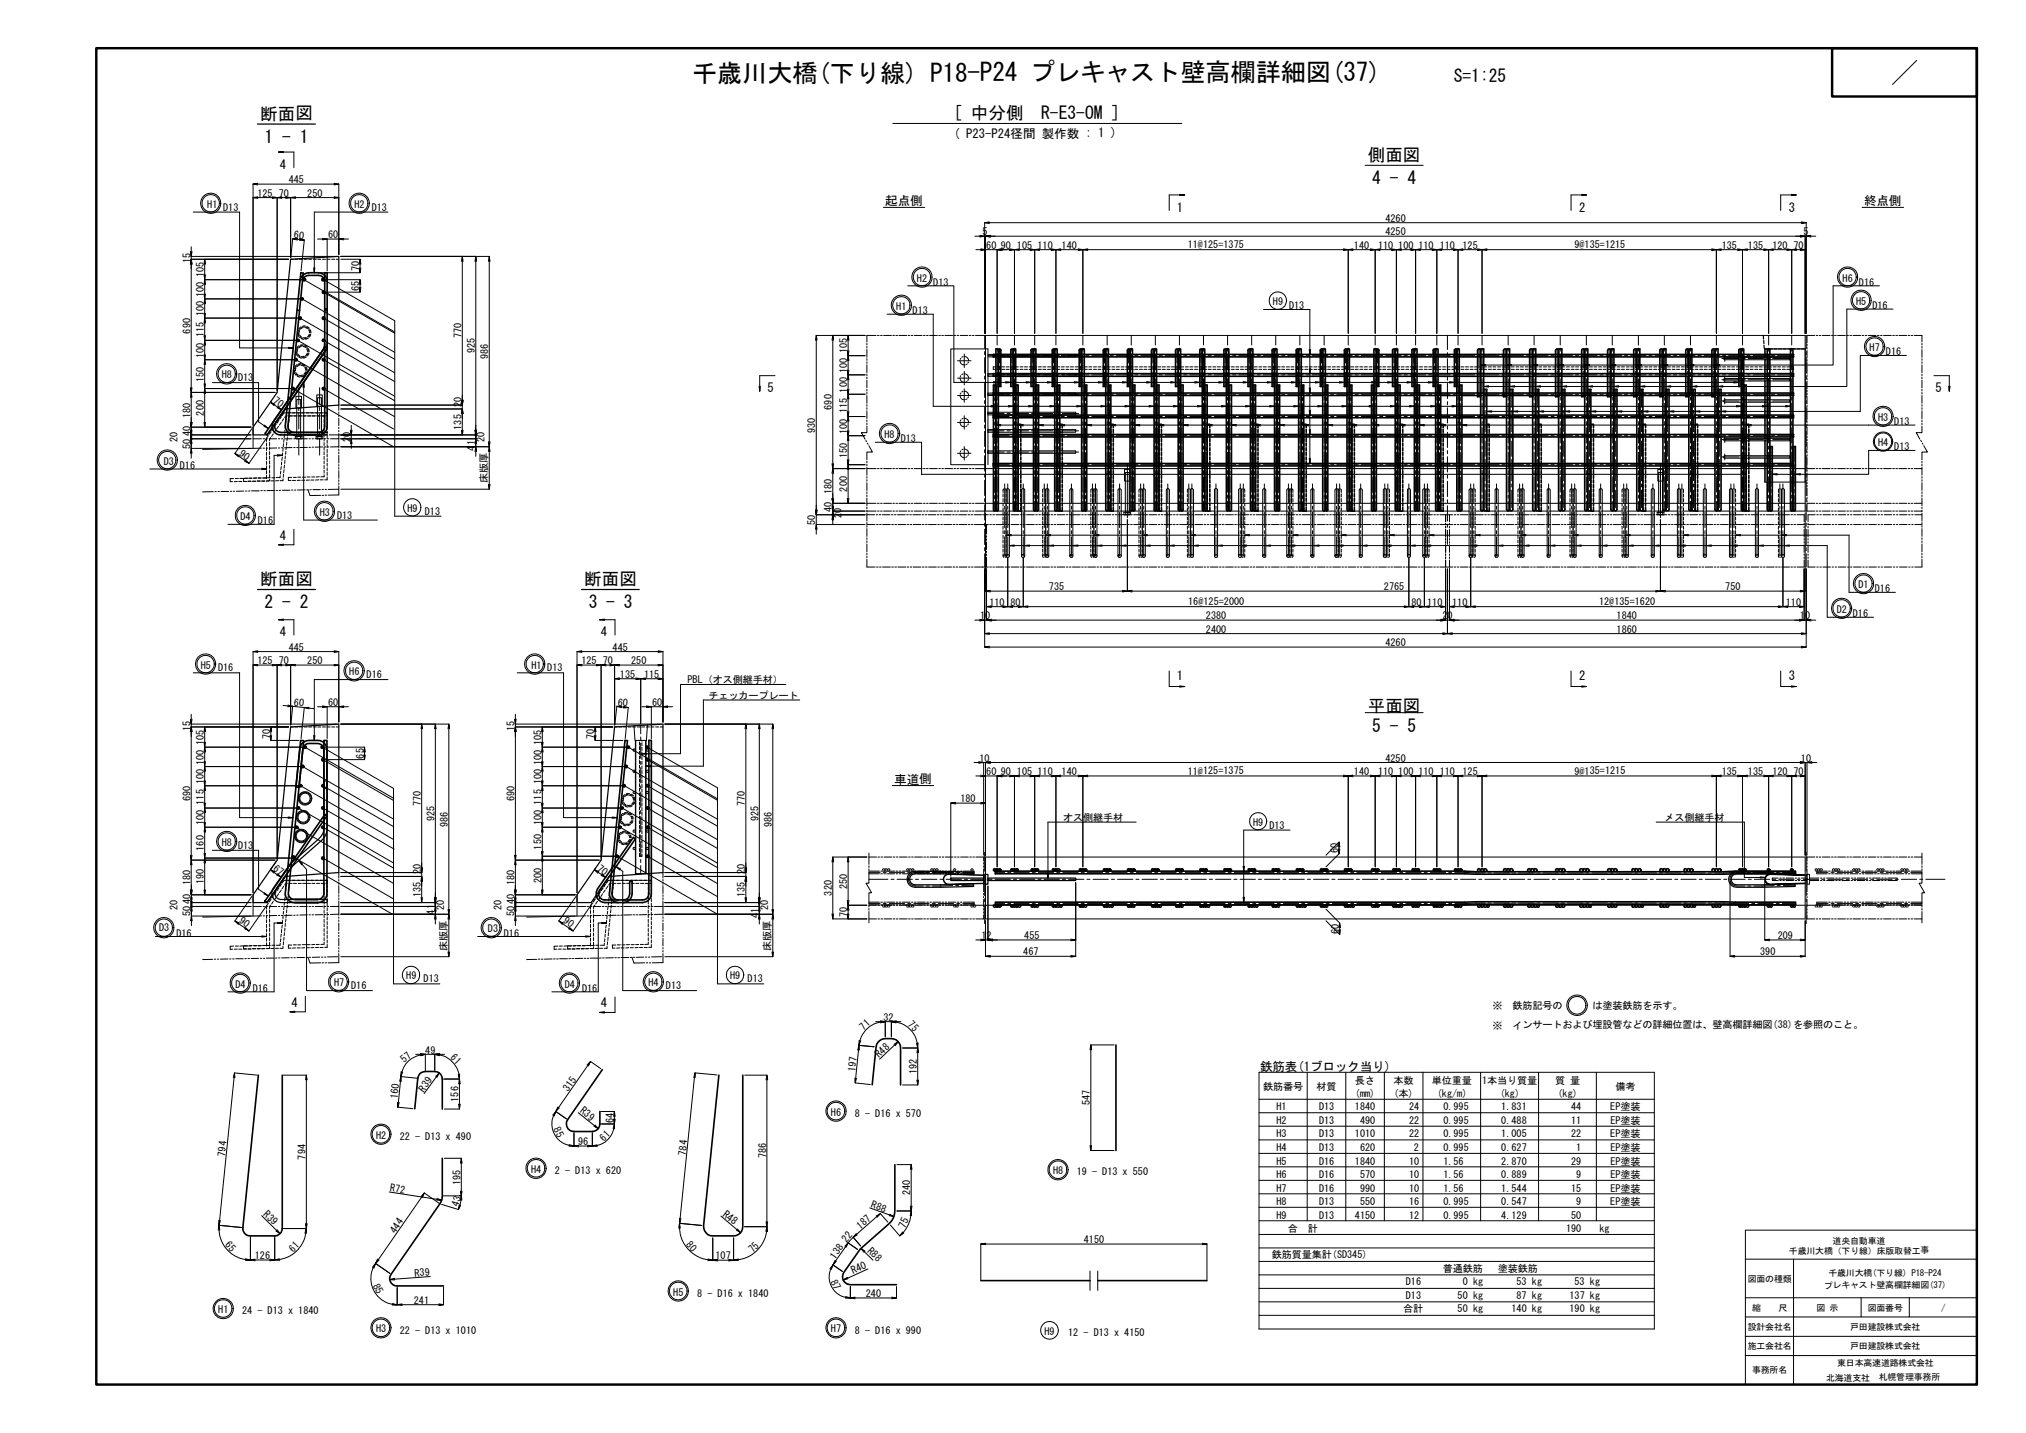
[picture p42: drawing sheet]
<svg xmlns="http://www.w3.org/2000/svg" width="420mm" height="297mm" viewBox="0 0 420 297" stroke-linecap="round" stroke-linejoin="round" font-family="sans-serif">
<defs><g id="words">
<text font-size="5.2" x="143.5" y="17">千歳川大橋(下り線) P18-P24 プレキャスト壁高欄詳細図(37)</text>
<g font-size="3.6">
<text x="301.5" y="17">S=1:25</text>
<text x="54" y="24.8">断面図</text>
<text x="54.9" y="29.6">1 - 1</text>
<text x="197.7" y="24.7">[ 中分側　R-E3-OM ]</text>
<text x="283.7" y="33.4">側面図</text>
<text x="284.6" y="38.2">4 - 4</text>
<text x="54" y="121.3">断面図</text>
<text x="121.2" y="121.3">断面図</text>
<text x="54.9" y="126.1">2 - 2</text>
<text x="122.1" y="126.1">3 - 3</text>
<text x="283.7" y="147.6">平面図</text>
<text x="284.6" y="151.6">5 - 5</text>
</g>
<g font-size="2.6">
<text x="197.8" y="28.6">( P23-P24径間 製作数 : 1 )</text>
<text x="58" y="35">4</text>
<text x="183.6" y="42.6">起点側</text>
<text x="244.1" y="43.9">1</text>
<text x="327.5" y="43.9">2</text>
<text x="371" y="43.9">3</text>
<text x="386.6" y="42.6">終点側</text>
<text x="159.2" y="81.3">5</text>
<text x="401.4" y="81.3">5</text>
<text x="58" y="111.8">4</text>
<text x="58" y="131.9">4</text>
<text x="124.6" y="131.9">4</text>
<text x="244.1" y="140.9">1</text>
<text x="327.5" y="140.9">2</text>
<text x="371" y="140.9">3</text>
<text x="185.5" y="162.4">車道側</text>
<text x="60.4" y="208.7">4</text>
<text x="124.6" y="208.7">4</text>
<text x="261.3" y="222">鉄筋表(1ブロック当り)</text>
</g>
<g font-size="2.2">
<text x="120.2" y="230.5" transform="rotate(37 120.2 230.5)">R39</text>
<text x="149.7" y="252" transform="rotate(37 149.7 252)">R48</text>
</g>
<g font-size="2.1">
<text x="53.4" y="40.8">125</text>
<text x="57.8" y="40.8">70</text>
<text x="59.9" y="38">445</text>
<text x="63.7" y="40.8">250</text>
<text x="43" y="43.1">H1</text>
<text x="46.3" y="43.6">D13</text>
<text x="73.5" y="43.1">H2</text>
<text x="77.1" y="43.6">D13</text>
<text x="287.3" y="46">4260</text>
<text x="60.9" y="49.4" transform="rotate(6 60.9 49.4)">60</text>
<text x="68" y="49.4">60</text>
<text x="203.8" y="48.8">5</text>
<text x="204.5" y="51.6">60</text>
<text x="207.5" y="51.6">90</text>
<text x="210.9" y="51.6">105</text>
<text x="215.2" y="51.6">110</text>
<text x="220.2" y="51.6">140</text>
<text x="246.3" y="51.4">11@125=1375</text>
<text x="280.8" y="51.6">140</text>
<text x="285.8" y="51.6">110</text>
<text x="287.3" y="48.8">4250</text>
<text x="290" y="51.6">100</text>
<text x="294.2" y="51.6">110</text>
<text x="298.6" y="51.6">110</text>
<text x="303.3" y="51.6">125</text>
<text x="326.5" y="51.4">9@135=1215</text>
<text x="357.1" y="51.6">135</text>
<text x="362.5" y="51.6">135</text>
<text x="367.6" y="51.6">120</text>
<text x="371.9" y="51.6">70</text>
<text x="374" y="48.8">5</text>
<text x="39.5" y="54.6" transform="rotate(-90 39.5 54.6)">15</text>
<text x="42.3" y="57.5" transform="rotate(-90 42.3 57.5)">105</text>
<text x="74.5" y="56.2" transform="rotate(-90 74.5 56.2)">70</text>
<text x="190.1" y="58.4">H2</text>
<text x="193.5" y="59.3">D13</text>
<text x="382.1" y="58.4">H6</text>
<text x="385.5" y="59.3">D16</text>
<text x="42.3" y="65.6" transform="rotate(-90 42.3 65.6)">100</text>
<text x="42.3" y="61.6" transform="rotate(-90 42.3 61.6)">100</text>
<text x="74.5" y="60.3" transform="rotate(-90 74.5 60.3)">65</text>
<text x="185.9" y="64.2">H1</text>
<text x="189.3" y="65.1">D13</text>
<text x="264" y="63.2">H9</text>
<text x="267.3" y="64.1">D13</text>
<text x="384.9" y="63.2">H5</text>
<text x="388.3" y="64.1">D16</text>
<text x="39.5" y="69.1" transform="rotate(-90 39.5 69.1)">690</text>
<text x="42.3" y="69.9" transform="rotate(-90 42.3 69.9)">115</text>
<text x="95.7" y="70.1" transform="rotate(-90 95.7 70.1)">770</text>
<text x="42.3" y="74.2" transform="rotate(-90 42.3 74.2)">100</text>
<text x="98.5" y="73.2" transform="rotate(-90 98.5 73.2)">925</text>
<text x="101.3" y="74.5" transform="rotate(-90 101.3 74.5)">986</text>
<text x="175.7" y="77.3" transform="rotate(-90 175.7 77.3)">100</text>
<text x="175.7" y="73.2" transform="rotate(-90 175.7 73.2)">105</text>
<text x="387.7" y="72.8">H7</text>
<text x="391.1" y="73.7">D16</text>
<text x="42.3" y="79.2" transform="rotate(-90 42.3 79.2)">150</text>
<text x="46" y="78.4">H8</text>
<text x="49.4" y="79">D13</text>
<text x="175.7" y="81.4" transform="rotate(-90 175.7 81.4)">100</text>
<text x="39.5" y="86.6" transform="rotate(-90 39.5 86.6)">180</text>
<text x="42.3" y="86.1" transform="rotate(-90 42.3 86.1)">200</text>
<text x="95.7" y="89.1" transform="rotate(-90 95.7 89.1)">135</text>
<text x="95.7" y="84.3" transform="rotate(-90 95.7 84.3)">20</text>
<text x="169.1" y="89.7" transform="rotate(-90 169.1 89.7)">930</text>
<text x="172.5" y="84.9" transform="rotate(-90 172.5 84.9)">690</text>
<text x="175.7" y="90" transform="rotate(-90 175.7 90)">100</text>
<text x="175.7" y="85.6" transform="rotate(-90 175.7 85.6)">115</text>
<text x="389.5" y="87.2">H3</text>
<text x="392.8" y="88.1">D13</text>
<text x="36.8" y="91.6" transform="rotate(-90 36.8 91.6)">20</text>
<text x="39.5" y="93" transform="rotate(-90 39.5 93)">50</text>
<text x="39.5" y="90.4" transform="rotate(-90 39.5 90.4)">40</text>
<text x="72.7" y="91.6" transform="rotate(-90 72.7 91.6)">20</text>
<text x="98.5" y="93.4" transform="rotate(-90 98.5 93.4)">41</text>
<text x="100.5" y="91.6" transform="rotate(-90 100.5 91.6)">20</text>
<text x="175.7" y="95" transform="rotate(-90 175.7 95)">150</text>
<text x="183.4" y="90.8">H8</text>
<text x="186.8" y="91.7">D13</text>
<text x="389.5" y="92.5">H4</text>
<text x="392.8" y="93.3">D13</text>
<text x="34" y="96.3">D3</text>
<text x="37.3" y="97.2">D16</text>
<text x="101.1" y="100.2" transform="rotate(-90 101.1 100.2)">床版厚</text>
<text x="175.7" y="101.9" transform="rotate(-90 175.7 101.9)">200</text>
<text x="49.9" y="107.8">D4</text>
<text x="66.3" y="106.9">H3</text>
<text x="69.9" y="107.5">D13</text>
<text x="84.5" y="106.1">H9</text>
<text x="88.1" y="106.7">D13</text>
<text x="172.5" y="106.2" transform="rotate(-90 172.5 106.2)">40</text>
<text x="172.5" y="102.4" transform="rotate(-90 172.5 102.4)">180</text>
<text x="174.5" y="107.4" transform="rotate(-90 174.5 107.4)">20</text>
<text x="53.5" y="108.7">D16</text>
<text x="169.1" y="108.8" transform="rotate(-90 169.1 108.8)">50</text>
<text x="205.2" y="125.6">110</text>
<text x="209.5" y="125.6">80</text>
<text x="217.5" y="122.3">735</text>
<text x="246.4" y="125.4">16@125=2000</text>
<text x="287" y="122.3">2765</text>
<text x="292.7" y="125.6">80</text>
<text x="296" y="125.6">110</text>
<text x="301.1" y="125.6">110</text>
<text x="331.6" y="125.4">12@135=1620</text>
<text x="357.8" y="122.3">750</text>
<text x="370.4" y="125.6">110</text>
<text x="385.4" y="121.9">D1</text>
<text x="388.8" y="122.8">D16</text>
<text x="203.3" y="128.4">10</text>
<text x="250.1" y="131.1">2400</text>
<text x="250.1" y="128.4">2380</text>
<text x="299.2" y="128.4">20</text>
<text x="335.3" y="131.1">1860</text>
<text x="335.3" y="128.4">1840</text>
<text x="373.3" y="128.4">10</text>
<text x="380.9" y="127">D2</text>
<text x="384.2" y="127.9">D16</text>
<text x="53.4" y="137.7">125</text>
<text x="57.8" y="137.7">70</text>
<text x="59.9" y="134.9">445</text>
<text x="63.7" y="137.7">250</text>
<text x="120.6" y="137.7">125</text>
<text x="125" y="137.7">70</text>
<text x="127.1" y="134.9">445</text>
<text x="130.9" y="137.7">250</text>
<text x="287.3" y="133.9">4260</text>
<text x="41.6" y="138.6">H5</text>
<text x="45.2" y="139.1">D16</text>
<text x="72.4" y="140">H6</text>
<text x="76" y="140.6">D16</text>
<text x="110.2" y="138.6">H1</text>
<text x="113.5" y="139.1">D13</text>
<text x="128.6" y="140.5">135</text>
<text x="133.6" y="140.5">115</text>
<text x="142.6" y="141.6">PBL（オス側継手材）</text>
<text x="60.9" y="146.3" transform="rotate(6 60.9 146.3)">60</text>
<text x="68" y="146.3">60</text>
<text x="128.1" y="146.3" transform="rotate(6 128.1 146.3)">60</text>
<text x="135.2" y="146.3">60</text>
<text x="146.9" y="144.8">チェッカープレート</text>
<text x="39.5" y="151.5" transform="rotate(-90 39.5 151.5)">15</text>
<text x="42.3" y="154.4" transform="rotate(-90 42.3 154.4)">105</text>
<text x="56" y="153.2" transform="rotate(-90 56 153.2)">70</text>
<text x="106.7" y="151.5" transform="rotate(-90 106.7 151.5)">15</text>
<text x="112.3" y="154.4" transform="rotate(-90 112.3 154.4)">105</text>
<text x="123.2" y="153.2" transform="rotate(-90 123.2 153.2)">70</text>
<text x="42.3" y="158.5" transform="rotate(-90 42.3 158.5)">100</text>
<text x="75.4" y="157.2" transform="rotate(-90 75.4 157.2)">65</text>
<text x="112.3" y="158.5" transform="rotate(-90 112.3 158.5)">100</text>
<text x="203.1" y="157.9">10</text>
<text x="204.5" y="160.7">60</text>
<text x="207.5" y="160.7">90</text>
<text x="210.9" y="160.7">105</text>
<text x="215.2" y="160.7">110</text>
<text x="220.2" y="160.7">140</text>
<text x="246.3" y="160.6">11@125=1375</text>
<text x="280.8" y="160.7">140</text>
<text x="285.8" y="160.7">110</text>
<text x="287.3" y="157.9">4250</text>
<text x="290" y="160.7">100</text>
<text x="294.2" y="160.7">110</text>
<text x="298.6" y="160.7">110</text>
<text x="303.3" y="160.7">125</text>
<text x="326.5" y="160.6">9@135=1215</text>
<text x="357.1" y="160.7">135</text>
<text x="362.5" y="160.7">135</text>
<text x="367.6" y="160.7">120</text>
<text x="371.9" y="160.7">70</text>
<text x="373.5" y="157.9">10</text>
<text x="39.5" y="166.1" transform="rotate(-90 39.5 166.1)">690</text>
<text x="42.3" y="166.8" transform="rotate(-90 42.3 166.8)">115</text>
<text x="42.3" y="162.5" transform="rotate(-90 42.3 162.5)">100</text>
<text x="87.3" y="167.1" transform="rotate(-90 87.3 167.1)">770</text>
<text x="106.7" y="166.1" transform="rotate(-90 106.7 166.1)">690</text>
<text x="112.3" y="166.8" transform="rotate(-90 112.3 166.8)">115</text>
<text x="112.3" y="162.5" transform="rotate(-90 112.3 162.5)">100</text>
<text x="154.5" y="167.1" transform="rotate(-90 154.5 167.1)">770</text>
<text x="199.2" y="166.3">180</text>
<text x="42.3" y="171.1" transform="rotate(-90 42.3 171.1)">100</text>
<text x="90.1" y="170.1" transform="rotate(-90 90.1 170.1)">925</text>
<text x="92.9" y="171.4" transform="rotate(-90 92.9 171.4)">986</text>
<text x="112.3" y="171.1" transform="rotate(-90 112.3 171.1)">100</text>
<text x="157.3" y="170.1" transform="rotate(-90 157.3 170.1)">925</text>
<text x="160.1" y="171.4" transform="rotate(-90 160.1 171.4)">986</text>
<text x="220.5" y="170.2">オス側継手材</text>
<text x="259.9" y="171.2">H9</text>
<text x="263.3" y="171.7">D13</text>
<text x="345.2" y="170.2">メス側継手材</text>
<text x="42.3" y="176.3" transform="rotate(-90 42.3 176.3)">160</text>
<text x="46" y="175.3">H8</text>
<text x="49.4" y="175.9">D13</text>
<text x="112.3" y="176.1" transform="rotate(-90 112.3 176.1)">150</text>
<text x="277.5" y="176.8" transform="rotate(-90 277.5 176.8)">60</text>
<text x="39.5" y="183.5" transform="rotate(-90 39.5 183.5)">180</text>
<text x="42.3" y="183.3" transform="rotate(-90 42.3 183.3)">190</text>
<text x="87.3" y="181.2" transform="rotate(-90 87.3 181.2)">20</text>
<text x="106.7" y="183.5" transform="rotate(-90 106.7 183.5)">180</text>
<text x="112.3" y="183" transform="rotate(-90 112.3 183)">200</text>
<text x="154.5" y="181.2" transform="rotate(-90 154.5 181.2)">20</text>
<text x="172.5" y="185.6" transform="rotate(-90 172.5 185.6)">320</text>
<text x="175.7" y="184.2" transform="rotate(-90 175.7 184.2)">250</text>
<text x="36.8" y="188.6" transform="rotate(-90 36.8 188.6)">20</text>
<text x="39.5" y="189.9" transform="rotate(-90 39.5 189.9)">50</text>
<text x="39.5" y="187.3" transform="rotate(-90 39.5 187.3)">40</text>
<text x="87.3" y="186" transform="rotate(-90 87.3 186)">135</text>
<text x="90.1" y="189.6" transform="rotate(-90 90.1 189.6)">41</text>
<text x="92.1" y="188.6" transform="rotate(-90 92.1 188.6)">20</text>
<text x="104" y="188.6" transform="rotate(-90 104 188.6)">20</text>
<text x="106.7" y="189.9" transform="rotate(-90 106.7 189.9)">50</text>
<text x="106.7" y="187.3" transform="rotate(-90 106.7 187.3)">40</text>
<text x="154.5" y="186" transform="rotate(-90 154.5 186)">135</text>
<text x="157.3" y="190.3" transform="rotate(-90 157.3 190.3)">41</text>
<text x="159.3" y="188.6" transform="rotate(-90 159.3 188.6)">20</text>
<text x="175.7" y="190.2" transform="rotate(-90 175.7 190.2)">70</text>
<text x="33" y="193.1">D3</text>
<text x="36.6" y="194.1">D16</text>
<text x="92.7" y="197.1" transform="rotate(-90 92.7 197.1)">床版厚</text>
<text x="101.2" y="193.3">D3</text>
<text x="104.5" y="194.1">D16</text>
<text x="159.9" y="197.1" transform="rotate(-90 159.9 197.1)">床版厚</text>
<text x="203.5" y="194.7">12</text>
<text x="212.4" y="194.7">455</text>
<text x="277.7" y="193.6" transform="rotate(-90 277.7 193.6)">60</text>
<text x="368.7" y="194.7">209</text>
<text x="84.3" y="203">H9</text>
<text x="87.9" y="203.6">D13</text>
<text x="151.4" y="203">H9</text>
<text x="155" y="203.6">D13</text>
<text x="212.2" y="198">467</text>
<text x="365" y="198">390</text>
<text x="48.8" y="204.7">D4</text>
<text x="52.4" y="205.6">D16</text>
<text x="69.3" y="204.4">H7</text>
<text x="72.8" y="205">D16</text>
<text x="117.1" y="204.7">D4</text>
<text x="120.7" y="205.6">D16</text>
<text x="134.5" y="204.4">H4</text>
<text x="138.1" y="205">D13</text>
<text x="309.5" y="209.2">※　鉄筋記号の　　　は塗装鉄筋を示す。</text>
<text x="179.1" y="213.7" transform="rotate(-42 179.1 213.7)">71</text>
<text x="183.2" y="211.6">32</text>
<text x="188.1" y="212.5" transform="rotate(46 188.1 212.5)">75</text>
<text x="309.5" y="213.2">※　インサートおよび埋設管などの詳細位置は、壁高欄詳細図(38)を参照のこと。</text>
<text x="83.9" y="220.4" transform="rotate(-42 83.9 220.4)">57</text>
<text x="88.2" y="218.4">49</text>
<text x="93.3" y="219.3" transform="rotate(46 93.3 219.3)">61</text>
<text x="182.3" y="219.3" transform="rotate(-43 182.3 219.3)">R48</text>
<text x="82.5" y="227.9" transform="rotate(-84 82.5 227.9)">160</text>
<text x="177.4" y="222.2" transform="rotate(-84 177.4 222.2)">197</text>
<text x="190.1" y="222.7" transform="rotate(-90 190.1 222.7)">192</text>
<text x="261.9" y="226">鉄筋番号</text>
<text x="273" y="226">材質</text>
<text x="281" y="227.4">(mm)</text>
<text x="281" y="224.6">長さ</text>
<text x="289" y="227.4">(本)</text>
<text x="289" y="224.6">本数</text>
<text x="296.9" y="224.6">単位重量</text>
<text x="298" y="227.4">(kg/m)</text>
<text x="307.4" y="224.6">1本当り質量</text>
<text x="311" y="227.4">(kg)</text>
<text x="322.5" y="224.6">質 量</text>
<text x="323" y="227.4">(kg)</text>
<text x="335" y="226">備考</text>
<text x="95.1" y="228.4" transform="rotate(-90 95.1 228.4)">156</text>
<text x="127.2" y="232.8" transform="rotate(-90 127.2 232.8)">64</text>
<text x="172.3" y="231.2">H6</text>
<text x="177.3" y="231.5">8 - D16 x 570</text>
<text x="226" y="229.1" transform="rotate(-90 226 229.1)">547</text>
<text x="264.7" y="233">H2</text>
<text x="264.7" y="230.2">H1</text>
<text x="273.5" y="230.2">D13</text>
<text x="273.5" y="233">D13</text>
<text x="281" y="230.2">1840</text>
<text x="282.1" y="233">490</text>
<text x="292.2" y="230.2">24</text>
<text x="292.2" y="233">22</text>
<text x="299.3" y="230.2">0.995</text>
<text x="299.3" y="233">0.995</text>
<text x="311.3" y="230.2">1.831</text>
<text x="311.3" y="233">0.488</text>
<text x="325.8" y="230.2">44</text>
<text x="325.8" y="233">11</text>
<text x="334" y="230.2">EP塗装</text>
<text x="334" y="233">EP塗装</text>
<text x="46.7" y="239.8" transform="rotate(-84 46.7 239.8)">794</text>
<text x="78" y="236">H2</text>
<text x="82.9" y="236.3">22 - D13 x 490</text>
<text x="114.7" y="234.1" transform="rotate(63 114.7 234.1)">85</text>
<text x="119.9" y="237.3">96</text>
<text x="125.3" y="236.7" transform="rotate(-46 125.3 236.7)">61</text>
<text x="142.2" y="239.5" transform="rotate(-84 142.2 239.5)">784</text>
<text x="264.7" y="238.6">H4</text>
<text x="264.7" y="235.8">H3</text>
<text x="273.5" y="238.6">D13</text>
<text x="273.5" y="235.8">D13</text>
<text x="281" y="235.8">1010</text>
<text x="282.1" y="238.6">620</text>
<text x="292.2" y="235.8">22</text>
<text x="293.2" y="238.6">2</text>
<text x="299.3" y="235.8">0.995</text>
<text x="299.3" y="238.6">0.995</text>
<text x="311.3" y="235.8">1.005</text>
<text x="311.3" y="238.6">0.627</text>
<text x="325.8" y="235.8">22</text>
<text x="326.8" y="238.6">1</text>
<text x="334" y="235.8">EP塗装</text>
<text x="334" y="238.6">EP塗装</text>
<text x="63.3" y="240.3" transform="rotate(-90 63.3 240.3)">794</text>
<text x="95.5" y="245.6" transform="rotate(-90 95.5 245.6)">195</text>
<text x="110.2" y="243.1">H4</text>
<text x="115.1" y="243.4">2 - D13 x 620</text>
<text x="158.9" y="240.1" transform="rotate(-90 158.9 240.1)">786</text>
<text x="218.4" y="243.4">H8</text>
<text x="223.3" y="243.6">19 - D13 x 550</text>
<text x="264.7" y="244.2">H6</text>
<text x="264.7" y="241.4">H5</text>
<text x="273.5" y="241.4">D16</text>
<text x="273.5" y="244.2">D16</text>
<text x="281" y="241.4">1840</text>
<text x="282.1" y="244.2">570</text>
<text x="292.2" y="241.4">10</text>
<text x="292.2" y="244.2">10</text>
<text x="299.3" y="241.4">1.56</text>
<text x="299.3" y="244.2">1.56</text>
<text x="311.4" y="241.4">2.870</text>
<text x="311.4" y="244.2">0.889</text>
<text x="325.8" y="241.4">29</text>
<text x="326.8" y="244.2">9</text>
<text x="334" y="241.4">EP塗装</text>
<text x="334" y="244.2">EP塗装</text>
<text x="54.5" y="251.9" transform="rotate(44 54.5 251.9)">R39</text>
<text x="80.9" y="246.9" transform="rotate(8 80.9 246.9)">R72</text>
<text x="188.8" y="247.8" transform="rotate(-90 188.8 247.8)">240</text>
<text x="264.7" y="247">H7</text>
<text x="264.7" y="249.8">H8</text>
<text x="273.5" y="247">D16</text>
<text x="273.5" y="249.8">D13</text>
<text x="282.1" y="247">990</text>
<text x="282.1" y="249.8">550</text>
<text x="292.2" y="247">10</text>
<text x="292.2" y="249.8">16</text>
<text x="299.3" y="247">1.56</text>
<text x="299.3" y="249.8">0.995</text>
<text x="311.4" y="247">1.544</text>
<text x="311.4" y="249.8">0.547</text>
<text x="325.8" y="247">15</text>
<text x="326.8" y="249.8">9</text>
<text x="334" y="249.8">EP塗装</text>
<text x="334" y="247">EP塗装</text>
<text x="175.5" y="257.7" transform="rotate(-49 175.5 257.7)">22</text>
<text x="178.4" y="254.9" transform="rotate(-40 178.4 254.9)">187</text>
<text x="187.7" y="254.7" transform="rotate(-66 187.7 254.7)">75</text>
<text x="224.8" y="257.7">4150</text>
<text x="264.7" y="252.6">H9</text>
<text x="267.1" y="255.4">合　計</text>
<text x="273.5" y="252.6">D13</text>
<text x="281" y="252.6">4150</text>
<text x="292.2" y="252.6">12</text>
<text x="299.3" y="252.6">0.995</text>
<text x="311.3" y="252.6">4.129</text>
<text x="324.8" y="255.4">190</text>
<text x="325.8" y="252.6">50</text>
<text x="331.7" y="255.4">kg</text>
<text x="46.5" y="258.1" transform="rotate(48 46.5 258.1)">65</text>
<text x="52.8" y="261">126</text>
<text x="60.8" y="259.7" transform="rotate(-46 60.8 259.7)">61</text>
<text x="142.2" y="258" transform="rotate(48 142.2 258)">80</text>
<text x="148.4" y="261">107</text>
<text x="156.2" y="259.8" transform="rotate(-46 156.2 259.8)">75</text>
<text x="179.8" y="259.4" transform="rotate(44 179.8 259.4)">R88</text>
<text x="263.8" y="260.8">鉄筋質量集計(SD345)</text>
<text x="299.2" y="263.6">普通鉄筋</text>
<text x="310.6" y="263.6">塗装鉄筋</text>
<text x="77.3" y="266.6" transform="rotate(63 77.3 266.6)">85</text>
<text x="86" y="264.6" transform="rotate(-5 86 264.6)">R39</text>
<text x="139.6" y="268.5">H5</text>
<text x="144.6" y="268.8">8 - D16 x 1840</text>
<text x="172.2" y="265.7" transform="rotate(63 172.2 265.7)">87</text>
<text x="176.9" y="264.2" transform="rotate(-24 176.9 264.2)">R40</text>
<text x="179.6" y="268.8">240</text>
<text x="291.5" y="266.4">D16</text>
<text x="291.5" y="269.2">D13</text>
<text x="302.3" y="269.2">50 kg</text>
<text x="303.3" y="266.4">0 kg</text>
<text x="314.5" y="266.4">53 kg</text>
<text x="314.5" y="269.2">87 kg</text>
<text x="325.5" y="269.2">137 kg</text>
<text x="326.5" y="266.4">53 kg</text>
<text x="45.3" y="272.2">H1</text>
<text x="50.2" y="272.4">24 - D13 x 1840</text>
<text x="85.8" y="270.2">241</text>
<text x="291" y="272">合計</text>
<text x="302.3" y="272">50 kg</text>
<text x="313.5" y="272">140 kg</text>
<text x="325.5" y="272">190 kg</text>
<text x="78" y="276.2">H3</text>
<text x="82.9" y="276.5">22 - D13 x 1010</text>
<text x="172.3" y="276.2">H7</text>
<text x="177.3" y="276.5">8 - D16 x 990</text>
<text x="216.6" y="276.7">H9</text>
<text x="221.5" y="277">12 - D13 x 4150</text>
</g>
<g font-size="2">
<text x="56.5" y="83.4" transform="rotate(36 56.5 83.4)">70</text>
<text x="49.5" y="94.3" transform="rotate(36 49.5 94.3)">90</text>
<text x="56.5" y="180.3" transform="rotate(36 56.5 180.3)">67</text>
<text x="123.7" y="180.3" transform="rotate(36 123.7 180.3)">70</text>
<text x="49.5" y="191.2" transform="rotate(36 49.5 191.2)">90</text>
<text x="116.6" y="191.2" transform="rotate(36 116.6 191.2)">90</text>
<text x="87.9" y="226.5" transform="rotate(-53 87.9 226.5)">R39</text>
<text x="117.8" y="226.3" transform="rotate(-54 117.8 226.3)">315</text>
<text x="95" y="250.2" transform="rotate(-72 95 250.2)">43</text>
<text x="180.5" y="250.3" transform="rotate(20 180.5 250.3)">R88</text>
<text x="81.9" y="255.8" transform="rotate(-54 81.9 255.8)">444</text>
<text x="173.2" y="261.1" transform="rotate(-54 173.2 261.1)">138</text>
</g>
<g font-size="1.8">
<text x="380.1" y="257.9">道央自動車道</text>
<text x="371" y="259.9">千歳川大橋（下り線）床版取替工事</text>
<text x="362.4" y="265.7">図面の種類</text>
<text x="378.2" y="267.1">プレキャスト壁高欄詳細図(37)</text>
<text x="379.2" y="264.4">千歳川大橋(下り線) P18-P24</text>
<text x="362.4" y="275.7">設計会社名</text>
<text x="363.3" y="271.7">縮　　尺</text>
<text x="376.7" y="271.7">図 示</text>
<text x="383.7" y="275.7">戸田建設株式会社</text>
<text x="387.3" y="271.7">図面番号</text>
<text x="402.5" y="271.7">/</text>
<text x="362.4" y="279.7">施工会社名</text>
<text x="383.7" y="279.7">戸田建設株式会社</text>
<text x="363.3" y="284.7">事務所名</text>
<text x="378.7" y="286.2">北海道支社　札幌管理事務所</text>
<text x="381" y="283.2">東日本高速道路株式会社</text>
</g>
</g></defs>
<g fill="none" stroke="#000" stroke-width=".25">
<path d="M53.4 25.7h12M60.3 53.7l10-.6v30.9l-11.2 .8-3.7 5.3h-2.9v-1.6l5-7.2zM365.7 69.5v.8M365.8 70.6v.6M365.8 71.6l.1 .7h.7M367 72.3h.6M367.9 72.3h.6M368.9 72.3h.6M369.8 72.3h.6M370.8 72.3h.6M371.7 72.3h.6M372.7 72.3h.6"/>
<path d="M373.6 72.3h.8M53.4 122.2h12M120.6 122.2h12M127.5 150.7l10-.6v30.8l-11.1 .8-3.8 5.4h-2.9v-1.6l5-7.2zM67.2 161.9h.6v9.6a3.5 3.5 0 0 1-1.3 2.8l-5.8 5.3-3.5 4.8a1.3 1.3 0 0 0 1.1 2.1h9.5v.6h-9.5a1.95 1.95 0 0 1-1.6-3.1l3.4-4.9 6-5.2a2.96 2.96 0 0 0 1.1-2.4zM59.1 181.7l-3.7 5.4h-2.9v-1.6l5-7.2 2.8-27.6 10-.6v30.8l-11.2 .8-2 3M188.7 181l1.1-.4 12.1 .2v.5l-12.1-.2a1.14 1.14 0 0 0-1.2 1.2 1.14 1.14 0 0 0 1.2 1.1l12.1-.2v.5l-12.1 .2a1.65 1.65 0 0 1-1.6-1.1 1.65 1.65 0 0 1 .5-1.8zM197.2 182h7.2v.5h-7.2zM204 181.3v2M204.4 181.3h.5v2h-.5zM204.4 181.4v.1M204.4 183.1v.1"/>
<path d="M204.9 182h18.2v.5h-18.2zM359.2 180.9l1-.3 12.1 .2-.1 .5-12-.2a1.14 1.14 0 0 0-1.2 1.2 1.14 1.14 0 0 0 1.2 1.1l12-.2 .1 .5-12.1 .2a1.65 1.65 0 0 1-1.6-1.1 1.65 1.65 0 0 1 .6-1.9zM366.2 181.6l.4-.3 .5-.1 7.3 .3-7.3-.2a1.02 1.02 0 0 0-1 1 1.02 1.02 0 0 0 1 1l7.3-.2-7.3 .3a1.11 1.11 0 0 1-1-.6 1.11 1.11 0 0 1 .1-1.2z"/>
</g>
<g fill="none" stroke="#000" stroke-width=".21">
<path d="M397.5 12.5l-5 5M53.5 38l-1 .2h17.8l-1 .1M53.5 38.3l-1-.1v50M57.8 31.5h3.1v3.2M58.8 31.4l-1 .1 1 .1M69.3 38l1 .2v14.6M185.2 25.6h59.9M283.1 34.3h12M39.7 53.7h20.1M39.7 53.7l-.2 1.1M39.7 51.2v1.9l-.2-1M39.7 53.1h30.2"/>
<path d="M39.7 53.1v.6M39.8 54.8l-.1-1.1v27.6l-.2-.9M39.8 52.1l-.1 1M40.1 44h9.6v28.1h11.1M42.4 58h20.2M42.4 58l-.1 .9M42.4 53.7l-.1 1.1M42.6 58.9l-.2-.9v4l-.1-1.1M42.6 54.8l-.2-1.1v4.3l-.1-1M42.6 57l-.2 1M52.5 41l1 .1M53.5 40.8l-1 .2h5l-1 .1"/>
<path d="M56.5 40.8l1 .2M57.5 41v40M57.5 41l1 .1M58.5 40.8l-1 .2h2.8l-1 .1M59.3 40.8l2 .3M60.3 41v12.4l.4-3.9 1 .3M60.3 53.7h.5M61.2 53.7h.6M61.3 40.8l-1 .2h10l-1 .1M61.7 49.4l-1 .1 2.4 .3h-1M62.1 49.5l1 .3-.7 6.4M62.1 53.7h.6"/>
<path d="M63 58l18.9 10.8M63.1 53.7h.6M64 53.7h.6M65 53.7h.6M65.1 55.5l.1 1 .1-1M65.9 49.6h1.9l-.9 .1M65.9 53.7h.6M66.9 53.7h.6M66.9 49.4l.9 .2M67.1 58l14.8 8.5v40.5h9.6M67.4 58h7.3l-.2 .9M67.8 53.7h.6"/>
<path d="M67.8 49.6v6.6M67.8 49.6h2.5l1 .1M68.8 53.7h.6M69.3 40.8l1 .2M69.7 53.7h.6M70.7 53.7h4l-.2 1.1M70.7 53.1h30.8l-.2 1.1M71.3 49.4l-1 .2h2M74.8 54.8l-.1-1.1v2.8l-.2-.9M74.8 55.6l-.1 .9h-8.2M74.8 58.9l-.1-.9v2.6l-.2-1.1M74.8 59.5l-.1 1.1h-7.3"/>
<path d="M80.5 44h-15.3v12.5M95.9 53.1l-.2 1.1M96 54.2l-.1-1.1v30.9l-.2-1M98.7 53.1l-.2 1.1M98.8 54.2l-.1-1.1v37.9l-.2-1.1M101.6 54.2l-.1-1.1v39.5l-.2-1M183.2 43h8.6M188.2 59.2h9.6v20.1h162.8M202.2 49h2l-1 .1M202.4 51.8h2l-1 .1M203.2 48.8l1.2 .2M203.4 51.6l1 .2h2.4"/>
<path d="M204.4 49v20.1M204.4 49l1 .1M205.2 46l-1 .2h170.4l-1 .1M205.2 46.3l-1-.1v22.9M205.4 48.8l-1 .2h170l-1.1 .1M206.8 51.8v17.3M206.8 51.8l1 .1M207.8 51.6l-1 .2h3.6l-1 .1M209.4 51.6l2 .3M210.4 51.8v17.3M211.4 51.6l-1 .2h4.2l-1 .1M213.6 51.6l1 .2"/>
<path d="M214.6 51.8v17.3M214.6 51.8l1 .1M215.6 51.6l-1 .2h4.4l-1 .1M218 51.6l1 .2M219 51.8v17.3M219 51.8l1 .1M220 51.6l-1 .2h5.6l-1 .1M223.6 51.6l1 .2M224.6 51.8v17.3M224.6 51.8l1 .1M225.6 51.6l-1 .2h55l-1 .1M244.6 40.3l1.1 .1-1.1 .1"/>
<path d="M245.7 40.4h-3.2v3.2M278.6 51.6l1 .2M279.6 51.8v17.3M279.6 51.8l1 .1M280.6 51.6l-1 .2h5.6l-1 .1M284.2 51.6l2 .3M285.2 51.8v17.3M286.2 51.6l-1 .2h4.4l-1 .1M288.6 51.6l2 .3M289.6 51.8v17.3M290.6 51.6l-1 .2h4l-1 .1M292.6 51.6l1 .2"/>
<path d="M293.6 51.8v17.3M293.6 51.8l1 .1M294.6 51.6l-1 .2h4.4l-1 .1M297 51.6l1 .2M298 51.8v17.3M298 51.8l1 .1M299 51.6l-1 .2h4.4l-1 .1M301.4 51.6l1 .2M302.4 51.8v17.3M302.4 51.8l1 .1M303.4 51.6l-1 .2h4.9l-.9 .1M306.4 51.6l.9 .2"/>
<path d="M307.3 51.8v17.3M307.3 51.8l1.1 .1M308.4 51.6l-1.1 .2h48.6l-.9 .1M328 40.3l1 .1-1 .1M329 40.4h-3.2v3.2M355 51.6l.9 .2M355.9 51.8v17.3M355.9 51.8l1.1 .1M357 51.6l-1.1 .2h5.5l-1 .1M360.4 51.6l2 .3M361.4 51.8v17.3M362.4 51.6l-1 .2h5.4l-1 .1"/>
<path d="M365.8 51.6l1 .2M366.8 51.8v17.3M366.8 51.8l1 .1M367.8 51.6l-1 .2h4.8l-1 .1M370.6 51.6l2 .3M371.5 40.3l1 .1-1 .1M371.6 51.8v17.3M372.5 40.4h-3.2v3.2M372.6 51.6l-1 .2h2.8l-1.1 .1M373.3 48.8l1.1 .2M373.3 51.6l1.1 .2M373.6 46l1 .2v22.9"/>
<path d="M374.4 49l1.1 .1M374.4 49v20.1M375.5 48.8l-.9 .2h2M386.2 43h8.6M389.8 59.2h-9.6v16.5h-73.1h1M42.4 74.6h18.5M42.4 74.6l-.1 .9M42.4 65.9h19.4M42.4 62h19.8M42.4 62l-.1 1M42.4 70.5h19M42.4 70.5l-.1 1.1"/>
<path d="M42.4 65.9l-.1 1.1M42.6 75.5l-.2-.9v5.9l-.1-.9M42.6 79.6l-.2 .9M42.6 60.9l-.2 1.1M42.6 63l-.2-1v3.9l-.1-.9M42.6 65l-.2 .9M42.6 71.6l-.2-1.1v4.1l-.1-1M42.6 73.6l-.2 1M42.6 67l-.2-1.1v4.6l-.1-.9M42.6 69.6l-.2 .9M44.1 79.3h9.5v8.1l2.1 1.4-.9-.6M59.8 72l1 .1-1 .1"/>
<path d="M61 76.3l-.1 .6M61 77.2l.4 .6M61.1 76.8l.1 .6M61.4 76.3l-.1 .6M61.4 77.2l.4 .5M61.4 74.6l20.5 11.8M61.4 72.4l-.1 .6M61.4 73.3l.4 .6M61.5 75.9l-.4 .5M61.5 77.6l.5 .4M61.5 72.9l.2 .6M61.6 75.5l-.4 .5"/>
<path d="M61.6 78l.6 .2M61.8 72.4l-.1 .6M61.8 73.3l.4 .5M61.8 70.5l20.1 11.6M61.8 68.5v.6M61.8 69.4l.4 .6M61.8 72l-.3 .5M61.8 73.7l.6 .4M61.9 69l.1 .6M61.9 75.4h.7M62 71.6l-.5 .5M62 74.1l.6 .1"/>
<path d="M62.1 75.7l-.6 .4M62.1 68.5l-.1 .6M62.1 69.4l.5 .5M62.2 65.9l19.7 11.4M62.3 68.1l-.4 .5M62.3 69.8l.5 .4M62.3 75.5l-.6 .2M62.4 75.7l.6 .2M62.4 67.8l-.4 .4M62.4 70.2l.6 .1M62.5 71.8l-.6 .3M62.6 75.6l.6 .3"/>
<path d="M62.6 62l19.3 11M62.7 77.7l-.6 .1M62.7 71.6l-.6 .2M62.8 71.8l.6 .2M62.9 75.5l.5 .4M62.9 67.9l-.6 .3M62.9 77.8l-.6 .2M62.9 71.5h-.6M63 79.3v28.5h15.3M63 71.7l.6 .3M63.1 73.9h-.6M63.1 67.7l-.6 .2"/>
<path d="M63.2 77.9l-.6 .2M63.2 76.2l.2 .6M63.2 67.9l.6 .2M63.3 71.6l.5 .4M63.3 77.1l-.3 .5M63.3 73.9l-.6 .2M63.4 76.1l.2 .7M63.4 67.6h-.7M63.4 67.8l.6 .3M63.5 77.1l-.3 .5M63.5 70h-.6M63.5 74l-.6 .2"/>
<path d="M63.6 76.1l.1 .7M63.6 72.3l.2 .6M63.7 77.1l-.3 .6M63.7 67.7l.5 .4M63.7 73.2l-.3 .5M63.7 70l-.6 .2M63.8 72.2l.2 .7M63.9 73.2l-.3 .5M64 72.2l.1 .7M64 70.1l-.6 .2M64 68.3l.2 .7M64.1 73.2l-.3 .6"/>
<path d="M64.1 69.3l-.3 .5M64.2 68.3l.1 .7M64.3 69.3l-.3 .5M64.3 68.3l.2 .7M64.5 69.3l-.3 .6M67.1 60.6l14.8 8.5M67.1 65.9l14.8 8.6M67.1 70.5l14.8 8.6M67.1 74.6l14.8 8.5M160.7 77.9h-3.1v3.2M169.4 70.5l-.1-1v37.2l-.2-1M172.7 69.5l-.2 1"/>
<path d="M172.9 70.5l-.2-1v27.6l-.2-1M175.9 77.7h3.5M175.9 73.7h3.5M175.9 77.7l-.2 1M175.9 69.5l-.2 1M176.1 78.7l-.2-1v4l-.2-1M176.1 74.7l-.2-1v4l-.2-1M176.1 70.5l-.2-1v4.2l-.2-1M176.1 76.7l-.2 1M176.1 72.7l-.4 2M179.4 69.5h-10.1l-.2 1M179.8 71.2v.3"/>
<path d="M179.8 71.8v.4M179.8 72.5v1.6M179.8 74.4v.3M179.8 75v.3M179.8 75.6v1.6M179.8 77.5v.4M179.8 78.2v.3M179.8 78.8v1.6M181.7 69.5h-1.9v1.4M182 69.5h.3M182.6 69.5h.4M183.2 69.5h1.7"/>
<path d="M184 65.1h9.5v19.1h177.8M185.2 69.5h.3M185.8 69.5h.3M186.4 69.5h1.6M188.3 69.5h.4M189 69.5h.3M189.6 69.5h1.6M191.5 69.5h.3M192.1 69.5h.4M192.8 69.5h1.6M194.7 69.5h.3M195.3 69.5h.4"/>
<path d="M195.9 69.5h1.7M197.2 72.3h7.2v24h-7.2zM197.9 69.5h.3M198.5 69.5h.3M198.6 74.8h2.8M198.6 78.4h2.8M199.1 78.4a.87 .87 0 0 0 .9 .9M199.1 74.8a.87 .87 0 0 0 .9 .9M199.1 69.5h1.6M199.3 77.9l-.2 .2M199.3 74.3l-.2 .2M199.7 77.5l-.2 .2"/>
<path d="M199.7 73.9l-.2 .2M200 77.5a.94 .94 0 0 1 .9 .9M200 73.9a.94 .94 0 0 1 .9 .9M200 73.4v2.8M200 77v2.8M200.5 79.1l-.2 .1M200.5 75.5l-.2 .1M200.8 78.6l-.1 .3M200.8 75l-.1 .3M201 69.5h.4M201.7 69.5h.3M202.3 69.5h1.9v2.7"/>
<path d="M204.2 72.9v.6M204.2 74.1v3.2M204.2 78v.6M204.2 79.2v3.2M204.4 69.5h170v36.4h-170zM204.4 72.3h.5v24M204.9 73.7h4.6M204.9 77.7h4.6M204.9 77.4h18.2v.6h-18.2M204.9 73.5h18.2v.5h-18.2M206 79.1l1 .2-1 .1M206.3 79.8v2"/>
<path d="M206.4 76.1h-.4v.5h.4M206.7 76.1h.7M206.7 76.6h.7M206.8 69.5v2M206.8 72.2v.6M206.8 73.4v3.2M206.8 77.2v.7M206.8 78.5v3.2M207.3 72.3v2.9M207.3 75.9v.6M207.3 77.2v2.9M207.7 76.1h.7"/>
<path d="M207.7 76.6h.7M208.6 79.1l1 .2-1 .1M208.6 76.1h.7M208.7 76.6h.6M209.6 76.1h.7M209.6 76.6h.7M209.9 72.3v2.9M209.9 75.9v.6M209.9 77.2v2.9M209.9 77.7h4.7M209.9 73.7h4.7M210.4 69.5v2"/>
<path d="M210.4 72.2v.6M210.4 73.4v3.2M210.4 77.2v.7M210.4 78.5v3.2M210.6 76.1h.6M210.6 76.6h.6M210.9 79.8v2M211.5 76.1h.7M211.5 76.6h.7M212.5 76.1h.6M212.5 76.6h.6M212.8 79.1l1 .2-1 .1"/>
<path d="M213.4 76.6h.7M213.4 76.1h.7M214.1 72.3v2.9M214.1 75.9v.6M214.1 77.2v2.9M214.4 76.6h.6M214.4 76.1h.6M214.6 69.5v2M214.6 72.2v.6M214.6 73.4v3.2M214.6 77.2v.7M214.6 78.5v3.2"/>
<path d="M215 77.7h4.7M215 73.7h4.7M215.1 79.8v2M215.3 76.6h.7M215.3 76.1h.7M216.3 76.6h.6M216.3 76.1h.6M217.2 79.1l1 .2-1 .1M217.2 76.6h.7M217.2 76.1h.7M218.2 76.6h.6M218.2 76.1h.6"/>
<path d="M218.5 72.3v2.9M218.5 75.9v.6M218.5 77.2v2.9M219 69.5v2M219 72.2v.6M219 73.4v3.2M219 77.2v.7M219 78.5v3.2M219.1 76.6h.7M219.1 76.1h.7M219.5 79.8v2M220.1 77.7h4.4"/>
<path d="M220.1 73.7h4.4M220.1 76.6h.6M220.1 76.1h.6M221.1 76.6h.6M221.1 76.1h.6M222 76.6h.6M222 76.1h.6M222.8 79.1l1 .2-1 .1M223 76.6h.6M223 76.1h.6M223.9 76.6h.6M223.9 76.1h.6"/>
<path d="M224.1 72.3v2.9M224.1 75.9v.6M224.1 77.2v2.9M224.6 69.5v2M224.6 72.2v.6M224.6 73.4v3.2M224.6 77.2v.7M224.6 78.5v3.2M224.9 76.6h.6M224.9 76.1h.6M225.1 79.8v2M225.2 77.7h.6"/>
<path d="M225.2 73.7h.6M225.8 76.6h.6M225.8 76.1h.6M226.4 77.7h3.2M226.4 73.7h3.2M226.8 76.6h.6M226.8 76.1h.6M227.7 76.6h.6M227.7 76.1h.6M227.8 79.1l1 .2-1 .1M228.7 76.6h.6M228.7 76.1h.6"/>
<path d="M229.1 72.3v2.9M229.1 75.9v.6M229.1 77.2v2.9M229.6 69.5v2M229.6 72.2v.6M229.6 73.4v3.2M229.6 77.2v.7M229.6 78.5v3.2M229.6 76.6h.6M229.6 76.1h.6M230.1 79.8v2M230.2 77.7h.7"/>
<path d="M230.2 73.7h.7M230.6 76.6h.6M230.6 76.1h.6M231.5 77.7h3.2M231.5 73.7h3.2M231.5 76.6h.6M231.5 76.1h.6M232.5 76.6h.6M232.5 76.1h.6M232.8 79.1l1 .2-1 .1M233.4 76.6h.6M233.4 76.1h.6"/>
<path d="M234 72.3v2.9M234 75.9v.6M234 77.2v2.9M234.4 76.6h.6M234.4 76.1h.6M234.6 69.5v2M234.6 72.2v.6M234.6 73.4v3.2M234.6 77.2v.7M234.6 78.5v3.2M235.1 79.8v2M235.3 77.7h.7"/>
<path d="M235.3 73.7h.7M235.3 76.6h.7M235.3 76.1h.7M236.3 76.6h.6M236.3 76.1h.6M236.6 77.7h3.2M236.6 73.7h3.2M237.2 76.6h.7M237.2 76.1h.7M237.8 79.1l1 .2-1 .1M238.2 76.6h.6M238.2 76.1h.6"/>
<path d="M239.1 72.3v2.9M239.1 75.9v.6M239.1 77.2v2.9M239.1 76.6h.7M239.1 76.1h.7M239.6 69.5v2M239.6 72.2v.6M239.6 73.4v3.2M239.6 77.2v.7M239.6 78.5v3.2M240.1 79.8v2M240.1 76.6h.6"/>
<path d="M240.1 76.1h.6M240.4 77.7h.6M240.4 73.7h.6M241 76.6h.7M241 76.1h.7M241.7 77.7h3.1M241.7 73.7h3.1M242 76.6h.6M242 76.1h.6M242.8 79.1l1 .2-1 .1M242.9 76.6h.7M242.9 76.1h.7"/>
<path d="M243.9 76.6h.6M243.9 76.1h.6M244.1 72.3v2.9M244.1 75.9v.6M244.1 77.2v2.9M244.6 69.5v2M244.6 72.2v.6M244.6 73.4v3.2M244.6 77.2v.7M244.6 78.5v3.2M244.8 76.6h.7M244.8 76.1h.7"/>
<path d="M245.1 79.8v2M245.5 77.7h.6M245.5 73.7h.6M245.8 76.6h.7M245.8 76.1h.7M246.7 77.7h3.2M246.7 73.7h3.2M246.7 76.6h.7M246.7 76.1h.7M247.7 76.6h.7M247.7 76.1h.7M247.8 79.1l1 .2-1 .1"/>
<path d="M248.7 76.6h.6M248.7 76.1h.6M249.1 72.3v2.9M249.1 75.9v.6M249.1 77.2v2.9M249.6 69.5v2M249.6 72.2v.6M249.6 73.4v3.2M249.6 77.2v.7M249.6 78.5v3.2M249.6 76.6h.7M249.6 76.1h.7"/>
<path d="M250.1 79.8v2M250.6 77.7h.6M250.6 73.7h.6M250.6 76.6h.6M250.6 76.1h.6M251.5 76.6h.7M251.5 76.1h.7M251.8 77.7h3.2M251.8 73.7h3.2M252.5 76.6h.6M252.5 76.1h.6M252.8 79.1l1 .2-1 .1"/>
<path d="M253.4 76.6h.7M253.4 76.1h.7M254.1 72.3v2.9M254.1 75.9v.6M254.1 77.2v2.9M254.4 76.6h.6M254.4 76.1h.6M254.6 69.5v2M254.6 72.2v.6M254.6 73.4v3.2M254.6 77.2v.7M254.6 78.5v3.2"/>
<path d="M255.1 79.8v2M255.3 76.6h.7M255.3 76.1h.7M255.6 77.7h.7M255.6 73.7h.7M256.3 76.6h.6M256.3 76.1h.6M256.9 77.7h3.2M256.9 73.7h3.2M257.2 76.6h.7M257.2 76.1h.7M257.8 79.1l1 .2-1 .1"/>
<path d="M258.2 76.6h.6M258.2 76.1h.6M259.1 72.3v2.9M259.1 75.9v.6M259.1 77.2v2.9M259.2 76.6h.6M259.2 76.1h.6M259.6 69.5v2M259.6 72.2v.6M259.6 73.4v3.2M259.6 77.2v.7M259.6 78.5v3.2"/>
<path d="M260.1 76.6h.6M260.1 76.1h.6M260.1 79.8v2M260.7 77.7h.7M260.7 73.7h.7M261.1 76.6h.6M261.1 76.1h.6M262 77.7h3.2M262 73.7h3.2M262 76.6h.6M262 76.1h.6M262 64.2h9.6v31.9"/>
<path d="M262.8 79.1l1 .2-1 .1M263 76.6h.6M263 76.1h.6M263.9 76.6h.6M263.9 76.1h.6M264.1 72.3v2.9M264.1 75.9v.6M264.1 77.2v2.9M264.6 69.5v2M264.6 72.2v.6M264.6 73.4v3.2M264.6 77.2v.7"/>
<path d="M264.6 78.5v3.2M264.9 76.6h.6M264.9 76.1h.6M265.1 79.8v2M265.8 77.7h.6M265.8 73.7h.6M265.8 76.6h.6M265.8 76.1h.6M266.8 76.6h.6M266.8 76.1h.6M267.1 77.7h3.1M267.1 73.7h3.1"/>
<path d="M267.7 76.6h.6M267.7 76.1h.6M267.8 79.1l1 .2-1 .1M268.7 76.6h.6M268.7 76.1h.6M269.1 72.3v2.9M269.1 75.9v.6M269.1 77.2v2.9M269.6 69.5v2M269.6 72.2v.6M269.6 73.4v3.2M269.6 77.2v.7"/>
<path d="M269.6 78.5v3.2M269.6 76.6h.6M269.6 76.1h.6M270.1 79.8v2M270.6 76.6h.6M270.6 76.1h.6M270.9 77.7h.6M270.9 73.7h.6M271.5 72.5l.1 1 .2-1M271.5 76.4l.1 1 .2-1M271.5 76.6h.6M271.5 76.1h.7"/>
<path d="M272.1 77.7h3.2M272.1 73.7h3.2M272.5 76.6h.6M272.5 76.1h.6M272.8 79.1l1 .2-1 .1M273.4 76.6h.7M273.4 76.1h.7M274.1 72.3v2.9M274.1 75.9v.6M274.1 77.2v2.9M274.4 76.6h.6M274.4 76.1h.6"/>
<path d="M274.6 69.5v2M274.6 72.2v.6M274.6 73.4v3.2M274.6 77.2v.7M274.6 78.5v3.2M275.1 79.8v2M275.3 76.6h.7M275.3 76.1h.7M276 77.7h.6M276 73.7h.6M276.3 76.6h.6M276.3 76.1h.6"/>
<path d="M277.2 77.7h3.2M277.2 73.7h3.2M277.2 76.6h.7M277.2 76.1h.7M277.8 79.1l1 .2-1 .1M278.2 76.6h.6M278.2 76.1h.6M279 72.3v2.9M279 75.9v.6M279 77.2v2.9M279.1 76.6h.7M279.1 76.1h.7"/>
<path d="M279.6 69.5v2M279.6 72.2v.6M279.6 73.4v3.2M279.6 77.2v.7M279.6 78.5v3.2M280.1 79.8v2M280.1 76.6h.6M280.1 76.1h.6M281 77.7h.7M281 73.7h.7M281 76.6h.7M281 76.1h.7"/>
<path d="M282 76.6h.6M282 76.1h.6M282.3 77.7h3.2M282.3 73.7h3.2M282.9 76.6h.7M282.9 76.1h.7M283.9 76.6h.7M283.9 76.1h.7M284.4 79.1l1 .2-1 .1M284.7 79.8v2M284.9 76.6h.6M284.9 76.1h.6"/>
<path d="M285.2 69.5v2M285.2 72.2v.6M285.2 73.4v3.2M285.2 77.2v.7M285.2 78.5v3.2M285.7 72.3v2.9M285.7 75.9v.6M285.7 77.2v2.9M285.8 76.6h.7M285.8 76.1h.7M286.1 77.7h.7M286.1 73.7h.7"/>
<path d="M286.8 76.6h.6M286.8 76.1h.6M287.4 77.7h3.2M287.4 73.7h3.2M287.7 76.6h.7M287.7 76.1h.7M287.8 79.1l1 .2-1 .1M288.7 76.6h.6M288.7 76.1h.6M289.1 72.3v2.9M289.1 75.9v.6M289.1 77.2v2.9"/>
<path d="M289.6 69.5v2M289.6 72.2v.6M289.6 73.4v3.2M289.6 77.2v.7M289.6 78.5v3.2M289.6 76.6h.7M289.6 76.1h.7M290.1 79.8v2M290.6 76.6h.6M290.6 76.1h.6M291.2 77.7h.6M291.2 73.7h.6"/>
<path d="M291.5 76.6h.7M291.5 76.1h.7M291.8 79.1l1 .2-1 .1M292.5 77.7h3.1M292.5 73.7h3.1M292.5 76.6h.6M292.5 76.1h.6M293.1 72.3v2.9M293.1 75.9v.6M293.1 77.2v2.9M293.4 76.6h.7M293.4 76.1h.7"/>
<path d="M293.6 69.5v2M293.6 72.2v.6M293.6 73.4v3.2M293.6 77.2v.7M293.6 78.5v3.2M294.1 79.8v2M294.4 76.6h.6M294.4 76.1h.6M295.3 76.6h.7M295.3 76.1h.7M296.2 79.1l1 .2-1 .1M296.3 77.7h.6"/>
<path d="M296.3 73.7h.6M296.3 76.6h.6M296.3 76.1h.6M297.3 76.6h.6M297.3 76.1h.6M297.5 72.3v2.9M297.5 75.9v.6M297.5 77.2v2.9M297.5 77.7h3.2M297.5 73.7h3.2M298 69.5v2M298 72.2v.6"/>
<path d="M298 73.4v3.2M298 77.2v.7M298 78.5v3.2M298.2 76.6h.6M298.2 76.1h.6M298.5 79.8v2M299.2 76.6h.6M299.2 76.1h.6M300.1 76.6h.6M300.1 76.1h.6M300.2 69.5v3M300.2 73.1v.6"/>
<path d="M300.2 74.4v3.1M300.2 78.2v.6M300.2 79.4v3.2M300.6 79.1l1 .2-1 .1M301.1 76.6h.6M301.1 76.1h.6M301.4 77.7h.6M301.4 73.7h.6M301.9 72.3v2.9M301.9 75.9v.6M301.9 77.2v2.9M302 76.6h.6"/>
<path d="M302 76.1h.6M302.4 69.5v2M302.4 72.2v.6M302.4 73.4v3.2M302.4 77.2v.7M302.4 78.5v3.2M302.6 77.7h3.2M302.6 73.7h3.2M302.9 79.8v2M303 76.6h.6M303 76.1h.6M303.9 76.6h.6"/>
<path d="M303.9 76.1h.6M304.9 76.6h.6M304.9 76.1h.6M305.8 76.6h.6M305.8 76.1h.6M306.4 77.7h.7M306.4 73.7h.7M306.7 72.3v4M306.7 76.9v.7M306.7 78.2v4M306.8 76.6h.6M306.8 76.1h.6"/>
<path d="M307.3 69.5v2M307.3 72.2v.6M307.3 73.4v3.2M307.3 77.2v.7M307.3 78.5v3.2M307.7 77.7h3.2M307.7 73.7h3.2M307.7 76.6h.6M307.7 76.1h.6M308.1 75.5l-1 .2 1 .1M308.7 76.6h.6M308.7 76.1h.6"/>
<path d="M308.7 79.9l-1 .2 1 .1M309.6 76.6h.6M309.6 76.1h.6M310.6 76.6h.6M310.6 76.1h.6M311.5 77.7h.6M311.5 73.7h.6M311.5 76.6h.6M311.5 76.1h.6M312.1 72.3v4M312.1 76.9v.7M312.1 78.2v4"/>
<path d="M312.4 75.7h1.1M312.5 76.6h.6M312.5 76.1h.6M312.8 77.7h3.1M312.8 73.7h3.1M312.8 69.5v2M312.8 72.2v.6M312.8 73.4v3.2M312.8 77.2v.7M312.8 78.5v3.2M313.4 76.6h.6M313.4 76.1h.6"/>
<path d="M313.5 75.5l-1.1 .2 1.1 .1M314.1 79.9l-1 .2 1 .1M314.4 76.6h.6M314.4 76.1h.6M315.3 76.6h.6M315.3 76.1h.6M316.3 76.6h.6M316.3 76.1h.6M316.6 77.7h.6M316.6 73.7h.6M317.2 76.6h.6M317.2 76.1h.6"/>
<path d="M317.5 72.3v4M317.5 76.9v.7M317.5 78.2v4M317.8 77.7h3.2M317.8 73.7h3.2M317.8 75.7h1.1M318.1 69.5v2M318.1 72.2v.6M318.1 73.4v3.2M318.1 77.2v.7M318.1 78.5v3.2M318.2 76.6h.6"/>
<path d="M318.2 76.1h.6M318.9 75.5l-1.1 .2 1.1 .1M319.1 76.6h.7M319.1 76.1h.7M319.5 79.9l-1 .2 1 .1M320.1 76.6h.6M320.1 76.1h.6M321 76.6h.7M321 76.1h.7M321.7 77.7h.6M321.7 73.7h.6M322 76.6h.6"/>
<path d="M322 76.1h.6M322.9 77.7h3.2M322.9 73.7h3.2M322.9 72.3v4M322.9 76.9v.7M322.9 78.2v4M322.9 76.6h.7M322.9 76.1h.7M323.2 75.7h1.1M323.6 69.5v2M323.6 72.2v.6M323.6 73.4v3.2"/>
<path d="M323.6 77.2v.7M323.6 78.5v3.2M323.9 76.6h.6M323.9 76.1h.6M324.3 75.5l-1.1 .2 1.1 .1M324.8 76.6h.7M324.8 76.1h.7M324.9 79.9l-1 .2 1 .1M325.8 76.6h.6M325.8 76.1h.6M326.7 77.7h.7M326.7 73.7h.7"/>
<path d="M326.7 76.6h.7M326.7 76.1h.7M327.7 76.6h.6M327.7 76.1h.6M328 77.7h3.2M328 73.7h3.2M328.3 72.3v4M328.3 76.9v.7M328.3 78.2v4M328.6 75.7h1.1M328.6 76.6h.7M328.6 76.1h.7"/>
<path d="M329 69.5v2M329 72.2v.6M329 73.4v3.2M329 77.2v.7M329 78.5v3.2M329.6 76.6h.7M329.6 76.1h.7M329.7 75.5l-1.1 .2 1.1 .1M330.3 79.9l-1 .2 1 .1M330.5 76.6h.7M330.5 76.1h.7M331.5 76.6h.7"/>
<path d="M331.5 76.1h.7M331.8 77.7h.7M331.8 73.7h.7M332.5 76.6h.6M332.5 76.1h.6M333.1 77.7h3.2M333.1 73.7h3.2M333.4 76.6h.7M333.4 76.1h.7M333.7 72.3v4M333.7 76.9v.7M333.7 78.2v4"/>
<path d="M334.1 75.7h1M334.4 69.5v2M334.4 72.2v.6M334.4 73.4v3.2M334.4 77.2v.7M334.4 78.5v3.2M334.4 76.6h.6M334.4 76.1h.6M335.1 75.5l-1 .2 1 .1M335.3 76.6h.7M335.3 76.1h.7M335.7 79.9l-1 .2 1 .1"/>
<path d="M336.3 76.6h.6M336.3 76.1h.6M336.9 77.7h.6M336.9 73.7h.6M337.2 76.6h.7M337.2 76.1h.7M338.2 77.7h3.1M338.2 73.7h3.1M338.2 76.6h.6M338.2 76.1h.6M339.1 72.3v4M339.1 76.9v.7"/>
<path d="M339.1 78.2v4M339.1 76.6h.7M339.1 76.1h.7M339.4 75.7h1.1M339.8 69.5v2M339.8 72.2v.6M339.8 73.4v3.2M339.8 77.2v.7M339.8 78.5v3.2M340.1 76.6h.6M340.1 76.1h.6M340.5 75.5l-1.1 .2 1.1 .1"/>
<path d="M341 76.6h.7M341 76.1h.7M341.1 79.9l-1 .2 1 .1M342 77.7h.6M342 73.7h.6M342 76.6h.6M342 76.1h.6M343 76.6h.6M343 76.1h.6M343.2 77.7h3.2M343.2 73.7h3.2M343.9 76.6h.6"/>
<path d="M343.9 76.1h.6M344.5 72.3v4M344.5 76.9v.7M344.5 78.2v4M344.9 75.7h1M344.9 76.6h.6M344.9 76.1h.6M345.2 69.5v2M345.2 72.2v.6M345.2 73.4v3.2M345.2 77.2v.7M345.2 78.5v3.2"/>
<path d="M345.8 76.6h.6M345.8 76.1h.6M345.9 75.5l-1 .2 1 .1M346.5 79.9l-1 .2 1 .1M346.8 76.6h.6M346.8 76.1h.6M347.1 77.7h.6M347.1 73.7h.6M347.7 76.6h.6M347.7 76.1h.6M348.3 77.7h3.2M348.3 73.7h3.2"/>
<path d="M348.7 76.6h.6M348.7 76.1h.6M349.6 76.6h.6M349.6 76.1h.6M349.9 72.3v4M349.9 76.9v.7M349.9 78.2v4M350.2 75.7h1.1M350.6 69.5v2M350.6 72.2v.6M350.6 73.4v3.2M350.6 77.2v.7"/>
<path d="M350.6 78.5v3.2M350.6 76.6h.6M350.6 76.1h.6M351.3 75.5l-1.1 .2 1.1 .1M351.5 76.6h.6M351.5 76.1h.6M351.9 79.9l-1 .2 1 .1M352.1 77.7h.7M352.1 73.7h.7M352.5 76.6h.6M352.5 76.1h.6M353.4 77.7h3.2"/>
<path d="M353.4 73.7h3.2M353.4 76.6h.6M353.4 76.1h.6M354.4 76.6h.6M354.4 76.1h.6M355.3 72.3v4M355.3 76.9v.7M355.3 78.2v4M355.3 76.6h.6M355.3 76.1h.6M355.7 75.7h1M355.9 69.5v2"/>
<path d="M355.9 72.2v.6M355.9 73.4v3.2M355.9 77.2v.7M355.9 78.5v3.2M356.3 76.6h.6M356.3 76.1h.6M356.7 75.5l-1 .2 1 .1M357.1 78.7h3.5M357.1 74.3h3.5M357.2 77.7h.7M357.2 73.7h.7M357.2 76.6h.7"/>
<path d="M357.2 76.1h.7M357.3 79.9l-1 .2 1 .1M357.5 78.5h13.7v.5h-13.5l-.3-.3zM357.5 74.1h13.7v.5h-13.5l-.3-.3zM357.7 73.7v1.2M357.7 78.1v1.2M358.2 76.6h.6M358.2 76.1h.6M358.5 77.7h3.2M358.5 73.7h3.2M359.1 76.6h.7M359.1 76.1h.7"/>
<path d="M359.5 79.1l1.1 .2-1.1 .1M360.1 76.6h.6M360.1 76.1h.6M360.9 72.3v2.9M360.9 75.9v.6M360.9 77.2v2.9M361 76.6h.7M361 76.1h.7M361.3 78.7h.6M361.3 74.3h.6M361.4 69.5v2M361.4 72.2v.6"/>
<path d="M361.4 73.4v3.2M361.4 77.2v.7M361.4 78.5v3.2M361.9 79.8v2M362 76.6h.6M362 76.1h.6M362.3 77.7h.6M362.3 73.7h.6M362.6 78.7h3.1M362.6 74.3h3.1M362.9 76.6h.7M362.9 76.1h.7"/>
<path d="M363.6 77.7h3.1M363.6 73.7h3.1M363.9 76.6h.6M363.9 76.1h.6M364.8 76.6h.7M364.8 76.1h.7M365.8 76.6h.6M365.8 76.1h.6M366.1 72.3v27.6M366.4 78.7h.6M366.4 74.3h.6M366.7 76.6h.7"/>
<path d="M366.7 76.1h.7M366.8 69.5v2M366.8 72.2v.6M366.8 73.4v3.2M366.8 77.2v.7M366.8 78.5v3.2M367.4 77.7h.6M367.4 73.7h.6M367.6 78.7h3.6M367.6 74.3h3.6M367.7 76.6h.7M367.7 76.1h.7"/>
<path d="M368.6 73.7h3.4M368.6 77.7h3.4M368.6 76.6h.7M368.6 76.1h.7M369.6 76.6h.7M369.6 76.1h.7M370.6 76.6h.6M370.6 76.1h.6M371.5 76.1h.5v.5h-.5M371.6 69.5v2M371.6 72.2v.6M371.6 73.4v3.2"/>
<path d="M371.6 77.2v.7M371.6 78.5v3.2M374.4 72.3h-8.4v27.6h8.4M374.6 69.5v2.7M374.6 72.9v.6M374.6 74.1v3.2M374.6 78v.6M374.6 79.2v3.2M374.7 71.4v.3M374.7 72v.3M374.7 72.6v1.6M374.7 74.5v.4"/>
<path d="M374.7 75.2v.3M374.7 75.8v1.6M374.7 77.7v.3M374.7 78.3v.4M374.7 79v1.6M376.4 69.5h-1.7v1.6M376.6 69.5h.4M377.3 69.5h.3M377.9 69.5h1.6M379.8 69.5h.4M380.5 69.5h.3M381.1 69.5h1.6"/>
<path d="M383 69.5h.3M383.6 69.5h.4M384.3 69.5h1.6M386.2 69.5h.3M386.8 69.5h.3M387.4 69.5h1.7M389.3 69.5h.4M390 69.5h.3M390.6 69.5h1.6M392.5 69.5h.4M392.6 64.1h-9.6v16h-75.3h1M393.2 69.5h.3"/>
<path d="M393.8 69.5h1.6M395.4 73.7h-9.6v11.6h-77.5M395.7 69.5h.3M396.3 69.5h.4M397 69.5h1.6v1.4M398.6 71.2v.3M398.6 71.8v.4M398.6 72.5v1.6M398.6 74.4v.3M398.6 75v.3M398.6 75.6v1.6M398.6 77.5v.4"/>
<path d="M398.6 78.2v.3M398.6 78.8v1.6M401.1 77.9h3.2v3.2M39.5 89.2l.2 .9v-.9M39.5 89.9l.2 1.1v-1.1M39.7 91.2v-1.1l.1 1.1M39.7 90.1l-.2 1.1M39.7 88.2v4.7M39.7 92v-1l.1 1M39.7 91h12.4M39.7 90.1h12.4M39.7 92.9h12.4"/>
<path d="M39.7 92.9l-.2 1.1M39.7 81.3h17.4M39.7 81.3l-.2 1.1M39.8 87.6l-.1 .9h12.4M39.8 94l-.1-1.1v2.1M39.8 80.4l-.1 .9M39.8 89.2l-.1 .9M39.8 89.9l-.3 2.1M39.8 82.4l-.1-1.1v7.2l-.2-.9M42.4 80.5h18M42.4 80.5l-.1 1.1M42.6 81.6l-.2-1.1v8l-.1-.9"/>
<path d="M42.6 87.6l-.2 .9M48.5 99.2h-.8v.6h.5M49.2 99.8h-.6M49.4 99.2h-.6M49.5 99.8h.7M49.6 94.4l-.9-.4 2.9 2-.9-.4M49.7 99.2h.7M50.5 99.8h.6M51.3 99.1l-.8 .1v.6M51.3 99.1l-.6 .1M51.6 99.1h.7M52.1 99.8h-.7"/>
<path d="M52.2 88.9l-3.5 5.1 .7 .7M52.5 91h1.7M52.5 88.5v4.4M53 99.8h-.6M53.2 99.1h-.6M53.5 99.1h.7M54 99.7h-.7M54.2 92.9l-12.2 .3M54.3 97l1 .2-1 .1M54.6 92.9h.3M54.6 91h.3M54.9 88.1l.8 .7-1-.5"/>
<path d="M54.9 99.7h-.6M55.2 92.9h.3M55.3 99l-.8 .1h.6M55.3 96.6v.6h-24.2M55.3 91.8v.7M55.3 92.8v.6M55.3 93.7v.7M55.3 94.7v.6M55.3 95.7v.6M55.3 97.6v.6M55.3 98.5v.7M55.4 99h.6"/>
<path d="M55.5 91h-.3l-3.6 5-.7-.7M55.7 90.3l-.4 .5v.7M55.8 91h1.6M55.9 91.7v.7M55.9 92.6v.7M55.9 93.6v.7M55.9 94.6v.6M55.9 95.5v.7M55.9 96.5v.6M55.9 97.4v.7M55.9 98.4v.6M55.9 99.3v.4h-.7h.6"/>
<path d="M56.1 90.7l-.2 .7M56.2 99.7h.6M56.2 89.5l-.4 .5M56.3 83l-.2 .4 .7 .7M56.4 99h.6M56.7 89.9l-.4 .5M56.7 88.7l-.3 .6M57 83.8l-.9-.4 2.3 1.5-.9-.4M57.2 89.1l-.4 .6M57.3 87.9l-.4 .6M57.4 92.9h-1.6M57.5 94.3l1.1 .1-1.1 .2"/>
<path d="M57.6 84.3l.8 .6 .2-.3M57.7 92.9h.3M57.7 91h.3M57.8 99.6l-.7 .1M57.8 88.4l-.4 .5M57.8 87.1l-.3 .6M58.1 98.6v.4h-.8M58.2 97.6v.7M58.3 96.7l-.1 .6M58.3 87.6l-.4 .5M58.4 92.8h.3M58.4 91h.3"/>
<path d="M58.4 86.4l-.4 .5M58.4 95.8v.6M58.5 94.8v.6M58.6 94.4h-1.8v14.3h-9.5M58.6 93.9l-.1 .6M58.7 92.9v.6M58.7 99.3v.3h-.6M58.8 92l-.1 .6M58.8 98.3l-.1 .6M58.8 86.8l-.3 .5M58.9 91l-.1 .7M58.9 97.3l-.1 .7"/>
<path d="M59 90.1l-.1 .6M59 91h1.6M59 96.4l-.1 .6M59.1 89.1l-.1 .7M59.1 95.4l-.1 .7M59.2 88.2l-.1 .6M59.2 94.5l-.1 .6M59.3 87.2l-.1 .7M59.3 93.6l-.1 .6M59.4 86.3l-.1 .6M59.4 92.6l-.1 .6M59.5 85.6l-.1 .4"/>
<path d="M59.5 91.7l-.1 .6M59.6 86.2h-.3l-.3 .4M59.6 90.7l-.1 .6M59.7 89.8l-.1 .6M59.8 88.8l-.1 .7M59.8 87.9v.6M59.9 86.2h.8M60 86.9l-.1 .7M60 86.2v.4M60.4 85.6h-1.5l-.4 .5M60.5 99h-.7v.6h.6M60.6 92.8h-1.6"/>
<path d="M60.7 99.6h.6M60.7 80.5l20.9 12.1M60.8 99h.7M60.9 86.2h.7M60.9 92.8h.3M60.9 91h.3M61.3 85.6h-.8M61.4 82.1h1.1v2.5h-1.1zM61.4 91h2.3M61.5 92.8h.3M61.5 82.8h.8v7.6h-.8zM61.6 90.9h-.4v-.5h1.4v.5h-.3"/>
<path d="M61.6 90.9h.7M61.6 90.4v.5M61.8 98.9h.6M61.8 86.2h.8M62 80.4v3.4M62 84.5v.6M62 85.7v3.2M62 89.6v.6M62 90.8v3.5M62.3 99.5l-.7 .1M62.3 90.4v.5M62.3 85.6h-.8"/>
<path d="M62.6 99.5h.6M62.7 98.9h.7M62.8 86.2h.7M62.8 80.3l.2-1 .1 1M63.2 85.6h-.8M63.7 98.9h.6M63.7 92.7l-1.5 .1M63.7 86.2h.8M64.1 92.7h.3M64.1 91h.3M64.2 99.5h-.7M64.2 85.6h-.8"/>
<path d="M64.5 99.5h.6M64.6 98.9h.7M64.7 86.2h.7M64.7 92.7h.3M64.7 91h.3M65.1 85.6h-.8M65.4 91h1.5M65.6 86.2h.8M65.7 81.9h1.1v2.3h-1.1zM65.9 82.4h.8v8h-.8zM65.9 90.9h-.3v-.5h1.4v.5h-.4M65.9 90.9h.7"/>
<path d="M65.9 90.4v.5M66.1 99.5h-.7M66.1 85.6h-.8M66.2 98.8l-.6 .1M66.3 80.4v3.4M66.3 84.5v.6M66.3 85.7v3.2M66.3 89.6v.6M66.3 90.8v3.5M66.4 99.5h.6M66.6 86.2h.7M66.6 90.4v.5"/>
<path d="M66.9 92.6l-1.5 .1M67 85.6h-.8M67.1 80.5l14.5 8.4M67.2 85.6h.6v.6M67.2 86.2v.4M67.2 87v.6M67.2 87.9v.6M67.2 88.9v.6M67.2 89.8v.6M67.2 90.8v.6M67.2 91.7v.7M67.2 92.7v.6"/>
<path d="M67.2 93.6v.7M67.2 94.6v.6M67.2 95.5v.7M67.2 96.5v.6M67.2 97.4v.7M67.2 98.4v.4h-.7M67.3 92.6h.3M67.3 91h.3M67.6 86.2h.2M67.8 86.5v.6M67.8 87.4v.7M67.8 88.4v.6"/>
<path d="M67.8 89.3v.7M67.8 90.3v.6M67.8 91.2v.7M67.8 92.2v.6M67.8 93.2v.6M67.8 94.1v.6M67.8 95.1v.6M67.8 96v.6M67.8 97v.6M67.8 97.9v.6M67.8 98.9v.6h-.5M67.9 92.6h.3"/>
<path d="M67.9 91h.3M68.5 91h1.8M70.3 84v1.1M70.3 85.4v.3M70.3 86v.3M70.3 86.7v1.5M70.3 88.6v.3M70.3 89.2v.3M70.3 89.9v2.9M70.3 92.6h-1.8M70.3 93.1v.4M70.3 93.7v.4"/>
<path d="M70.3 94.4v1.6M70.3 96.3v.3M70.3 96.9v.4M70.3 97.6v1.6M70.3 99.5v.3M70.7 91h28M70.7 92.6h30.8M70.7 84.8h25.2M70.7 84h25.2M72.8 88.2v1.9l-.1-.9M73 92l-.2-1v1.9M73 89.2l-.3 2.8"/>
<path d="M95.9 84.8l-.2 .9M95.9 84v.8M96 85.7l-.1-.9v5.3l-.2-.9M96 83l-.1 1M96 89.2l-.1 .9M98.5 89.2l.2 .9v-.9M98.7 92.6l-.2 1M98.7 90.1v2.8M98.7 90.1h-30.4M98.7 92v-1l.1 1M98.8 93.6l-.1-1v2M98.8 89.9l-.3 2.1"/>
<path d="M98.8 89.2l-.1 .9M101.5 92.6l-.2 1M101.6 93.6l-.1-1v8.8l-.2-1M101.6 91.6l-.1 1M157.4 80.1l.2 1 .1-1M172.7 97.1h6.7M172.7 97.1l-.2 1M172.9 98.1l-.2-1v7.2l-.2-1M172.9 96.1l-.2 1M175.9 96.3h3.5M175.9 90.3h3.5M175.9 86.3h3.5"/>
<path d="M175.9 81.7h3.5M175.9 96.3l-.2 1M175.9 81.7l-.2 1M175.9 86.3l-.2 1M176.1 97.3l-.2-1v8l-.2-1M176.1 82.7l-.2-1v4.6l-.2-1M176.1 87.3l-.2-1v4l-.2-1M176.1 91.3l-.2-1v6l-.2-1M176.1 85.3l-.2 1M176.1 89.3l-.4 2M176.1 95.3l-.2 1M176.1 80.7l-.2 1"/>
<path d="M179.6 91.3l.1 .2M179.8 80.7v.3M179.8 81.3v.4M179.8 82v1.6M179.8 83.9v.3M179.8 84.5v.4M179.8 85.2v1.6M179.8 87.1v.3M179.8 87.7v.3M179.8 95.6v.3M179.8 96.2v.4M179.8 96.9v1.6"/>
<path d="M179.8 98.8v.3M179.8 99.4v.4M179.8 88.3v1.4h-1.2l.8 1.3M179.8 97.1h1.9M179.9 91.8l.1 .3M180.2 92.4l.7 1.3h-1.1v1.6M181.5 91.7h9.6v6.7M182 97.1h.3M182.6 97.1h.4M183.3 97.1h1.6M185.2 97.1h.3M185.8 97.1h.3"/>
<path d="M186.4 97.1h1.6M188.3 97.1h.4M189 97.1h.3M189.6 97.1h1.6M191.1 98.3h171M191.5 97.1h.3M192.1 97.1h.4M192.8 97.1h1.6M194.7 97.1h.3M195.3 97.1h.4M196 97.1h1.6M197.9 97.1h.3"/>
<path d="M198.5 97.1h.3M198.6 82h2.8M198.6 87.6h2.8M198.6 94h2.8M199.1 94a.94 .94 0 0 0 .9 .9M199.1 87.6a.87 .87 0 0 0 .9 .9M199.1 82a.87 .87 0 0 0 .9 .9M199.1 97.1h1.6M199.3 81.5l-.2 .2M199.3 93.5l-.2 .2M199.3 87.1l-.2 .2M199.7 81.1l-.2 .2"/>
<path d="M199.7 93.1l-.2 .1M199.7 86.7l-.2 .1M200 93.1a.94 .94 0 0 1 .9 .9M200 86.7a.94 .94 0 0 1 .9 .9M200 81.1a.94 .94 0 0 1 .9 .9M200 80.6v2.8M200 86.2v2.8M200 92.6v2.8M200.5 94.7l-.2 .1M200.5 88.3l-.2 .1M200.5 82.7l-.2 .1M200.8 94.3l-.1 .2"/>
<path d="M200.8 87.9l-.1 .2M200.8 82.2l-.1 .3M201 97.1h.4M201.7 97.1h.3M202.3 97.1h1.9M204.2 83v.7M204.2 84.3v3.2M204.2 88.1v.7M204.2 89.4v3.2M204.2 93.2v.6M204.2 94.5v3.1M204.2 98.3v.6"/>
<path d="M204.2 99.5v3.2M204.4 97.1h170M204.9 81.7h4.6M204.9 85.7h3.3M204.9 89.3h3.3M204.9 93.5h18.2v.5h-18.2M204.9 89h18.2v.6h-18.2M204.9 85.4h18.2v.6h-18.2M204.9 81.5h18.2v.5h-18.2M204.9 93.7h3.3M205.5 84.1l1 .1-1 .1M206 90.3h3.3"/>
<path d="M206 86.3h3.3M206 96.3h3.3M206.3 82.4v.6M206.3 83.7v3.1M206.3 87.5v.6M206.3 88.8v3.1M206.3 92.6v.6M206.3 93.8v3.2M206.3 97.6v.7M206.3 98.9v3.2M206.8 82.3v.7M206.8 83.6v3.2"/>
<path d="M206.8 87.4v.6M206.8 88.7v3.1M206.8 92.5v.6M206.8 93.7v3.2M206.8 97.6v.6M206.8 98.8v3.2M207.5 88l-1 .1 1 .2M208.9 85.7h.6M208.9 89.3h.6M208.9 93.7h.6M209.1 84.1l1 .1-1 .1M209.9 81.7h4.7"/>
<path d="M209.9 90.3h.7M209.9 86.3h.7M209.9 96.3h.7M210.1 85.7h3.2M210.1 89.3h3.2M210.1 98.2l1 .1-1 .1M210.1 93.7h3.2M210.4 82.3v.7M210.4 83.6v3.2M210.4 87.4v.6M210.4 88.7v3.1M210.4 92.5v.6"/>
<path d="M210.4 93.7v3.2M210.4 97.6v.6M210.4 98.8v3.2M210.9 82.4v.6M210.9 83.7v3.1M210.9 87.5v.6M210.9 88.8v3.1M210.9 92.6v.6M210.9 93.8v3.2M210.9 97.6v.7M210.9 98.9v3.2M211.2 90.3h3.2"/>
<path d="M211.2 86.3h3.2M211.2 96.3h3.2M212.2 88l-1.1 .1 1.1 .2M213.3 84.1l1 .1-1 .1M213.9 85.7h.7M213.9 89.3h.7M213.9 93.7h.7M214.4 94.3v1.2M214.6 82.3v.7M214.6 83.6v3.2M214.6 87.4v.6M214.6 88.7v3.1"/>
<path d="M214.6 92.5v.6M214.6 93.7v3.2M214.6 97.6v.6M214.6 98.8v3.2M215 81.7h4.7M215 90.3h.6M215 86.3h.6M215 96.3h.6M215.1 82.4v.6M215.1 83.7v3.1M215.1 87.5v.6M215.1 88.8v3.1"/>
<path d="M215.1 92.6v.6M215.1 93.8v3.2M215.1 97.6v.7M215.1 98.9v3.2M215.2 85.7h3.2M215.2 89.3h3.2M215.2 93.7h3.2M216.3 90.3h3.1M216.3 86.3h3.1M216.3 96.3h3.1M216.4 88l-1 .1 1 .2M217.7 84.1l1 .1-1 .1"/>
<path d="M219 82.3v.7M219 83.6v3.2M219 87.4v.6M219 88.7v3.1M219 92.5v.6M219 93.7v3.2M219 97.6v.6M219 98.8v3.2M219 85.7h.7M219 89.3h.7M219 93.7h.7M219.4 98.2l1 .1-1 .1"/>
<path d="M219.5 82.4v.6M219.5 83.7v3.1M219.5 87.5v.6M219.5 88.8v3.1M219.5 92.6v.6M219.5 93.8v3.2M219.5 97.6v.7M219.5 98.9v3.2M220.1 81.7h4.4M220.1 90.3h.6M220.1 86.3h.6M220.1 96.3h.6"/>
<path d="M220.3 85.7h3.4M220.3 89.3h3.4M220.3 93.7h3.4M220.8 88l-1 .1 1 .2M221.3 90.3h3.2M221.3 86.3h3.2M221.3 96.3h3.2M223.3 84.1l1 .1-1 .1M224.6 82.3v.7M224.6 83.6v3.2M224.6 87.4v.6M224.6 88.7v3.1"/>
<path d="M224.6 92.5v.6M224.6 93.7v3.2M224.6 97.6v.6M224.6 98.8v3.2M225.1 82.4v.6M225.1 83.7v3.1M225.1 87.5v.6M225.1 88.8v3.1M225.1 92.6v.6M225.1 93.8v3.2M225.1 97.6v.7M225.1 98.9v3.2"/>
<path d="M225.2 81.7h.6M225.2 90.3h.6M225.2 86.3h.6M225.2 96.3h.6M226.4 88l-1 .1 1 .2M226.4 81.7h3.2M226.4 90.3h3.2M226.4 86.3h3.2M226.4 96.3h3.2M228.3 84.1l1 .1-1 .1M229.4 98.2l1 .1-1 .1M229.6 82.3v.7"/>
<path d="M229.6 83.6v3.2M229.6 87.4v.6M229.6 88.7v3.1M229.6 92.5v.6M229.6 93.7v3.2M229.6 97.6v.6M229.6 98.8v3.2M230.1 82.4v.6M230.1 83.7v3.1M230.1 87.5v.6M230.1 88.8v3.1M230.1 92.6v.6"/>
<path d="M230.1 93.8v3.2M230.1 97.6v.7M230.1 98.9v3.2M230.2 81.7h.7M230.2 90.3h.7M230.2 86.3h.7M230.2 96.3h.7M231.4 88l-1 .1 1 .2M231.5 81.7h3.2M231.5 90.3h3.2M231.5 86.3h3.2M231.5 96.3h3.2"/>
<path d="M233.2 97.3h1.1v2.4h-1.1zM233.3 84.1l1 .1-1 .1M233.4 97.9h.8v8.3h-.8zM233.8 96.1v11.2M234.6 82.3v.7M234.6 83.6v3.2M234.6 87.4v.6M234.6 88.7v3.1M234.6 92.5v.6M234.6 93.7v3.2M234.6 97.6v.6M234.6 98.8v3.2"/>
<path d="M235.1 82.4v.6M235.1 83.7v3.1M235.1 87.5v.6M235.1 88.8v3.1M235.1 92.6v.6M235.1 93.8v3.2M235.1 97.6v.7M235.1 98.9v3.2M235.3 81.7h.7M235.3 90.3h.7M235.3 86.3h.7M235.3 96.3h.7"/>
<path d="M236.4 88l-1 .1 1 .2M236.6 81.7h3.2M236.6 90.3h3.2M236.6 86.3h3.2M236.6 96.3h3.2M238.3 84.1l1 .1-1 .1M239.3 98.2l1.1 .1-1.1 .1M239.6 82.3v.7M239.6 83.6v3.2M239.6 87.4v.6M239.6 88.7v3.1M239.6 92.5v.6"/>
<path d="M239.6 93.7v3.2M239.6 97.6v.6M239.6 98.8v3.2M240.1 82.4v.6M240.1 83.7v3.1M240.1 87.5v.6M240.1 88.8v3.1M240.1 92.6v.6M240.1 93.8v3.2M240.1 97.6v.7M240.1 98.9v3.2M240.4 81.7h.6"/>
<path d="M240.4 90.3h.6M240.4 86.3h.6M240.4 96.3h.6M241.4 88l-1 .1 1 .2M241.7 81.7h3.1M241.7 90.3h3.1M241.7 86.3h3.1M241.7 96.3h3.1M243.3 84.1l1 .1-1 .1M244.6 82.3v.7M244.6 83.6v3.2M244.6 87.4v.6"/>
<path d="M244.6 88.7v3.1M244.6 92.5v.6M244.6 93.7v3.2M244.6 97.6v.6M244.6 98.8v3.2M245.1 82.4v.6M245.1 83.7v3.1M245.1 87.5v.6M245.1 88.8v3.1M245.1 92.6v.6M245.1 93.8v3.2M245.1 97.6v.7"/>
<path d="M245.1 98.9v3.2M245.5 81.7h.6M245.5 90.3h.6M245.5 86.3h.6M245.5 96.3h.6M246.4 88l-1 .1 1 .2M246.7 81.7h3.2M246.7 90.3h3.2M246.7 86.3h3.2M246.7 96.3h3.2M248.3 84.1l1 .1-1 .1M249.3 98.2l1 .1-1 .1"/>
<path d="M249.6 82.3v.7M249.6 83.6v3.2M249.6 87.4v.6M249.6 88.7v3.1M249.6 92.5v.6M249.6 93.7v3.2M249.6 97.6v.6M249.6 98.8v3.2M250.1 82.4v.6M250.1 83.7v3.1M250.1 87.5v.6M250.1 88.8v3.1"/>
<path d="M250.1 92.6v.6M250.1 93.8v3.2M250.1 97.6v.7M250.1 98.9v3.2M250.6 81.7h.6M250.6 90.3h.6M250.6 86.3h.6M250.6 96.3h.6M251.4 88l-1.1 .1 1.1 .2M251.8 81.7h3.2M251.8 90.3h3.2M251.8 86.3h3.2"/>
<path d="M251.8 96.3h3.2M253.3 84.1l1 .1-1 .1M254.6 82.3v.7M254.6 83.6v3.2M254.6 87.4v.6M254.6 88.7v3.1M254.6 92.5v.6M254.6 93.7v3.2M254.6 97.6v.6M254.6 98.8v3.2M255.1 82.4v.6M255.1 83.7v3.1"/>
<path d="M255.1 87.5v.6M255.1 88.8v3.1M255.1 92.6v.6M255.1 93.8v3.2M255.1 97.6v.7M255.1 98.9v3.2M255.6 81.7h.7M255.6 90.3h.7M255.6 86.3h.7M255.6 96.3h.7M256.4 88l-1 .1 1 .2M256.9 81.7h3.2"/>
<path d="M256.9 90.3h3.2M256.9 86.3h3.2M256.9 96.3h3.2M258.3 84.1l1 .1-1 .1M259.3 98.2l1.1 .1-1.1 .1M259.6 82.3v.7M259.6 83.6v3.2M259.6 87.4v.6M259.6 88.7v3.1M259.6 92.5v.6M259.6 93.7v3.2M259.6 97.6v.6"/>
<path d="M259.6 98.8v3.2M260.1 82.4v.6M260.1 83.7v3.1M260.1 87.5v.6M260.1 88.8v3.1M260.1 92.6v.6M260.1 93.8v3.2M260.1 97.6v.7M260.1 98.9v3.2M260.7 81.7h.7M260.7 90.3h.7M260.7 86.3h.7"/>
<path d="M260.7 96.3h.7M261.4 88l-1 .1 1 .2M262 81.7h3.2M262 90.3h3.2M262 86.3h3.2M262 96.3h3.2M263.3 84.1l1 .1-1 .1M264.6 82.3v.7M264.6 83.6v3.2M264.6 87.4v.6M264.6 88.7v3.1M264.6 92.5v.6"/>
<path d="M264.6 93.7v3.2M264.6 97.6v.6M264.6 98.8v3.2M265.1 82.4v.6M265.1 83.7v3.1M265.1 87.5v.6M265.1 88.8v3.1M265.1 92.6v.6M265.1 93.8v3.2M265.1 97.6v.7M265.1 98.9v3.2M265.8 81.7h.6"/>
<path d="M265.8 90.3h.6M265.8 86.3h.6M265.8 96.3h.6M266.4 88l-1 .1 1 .2M267.1 81.7h3.1M267.1 90.3h3.1M267.1 86.3h3.1M267.1 96.3h3.1M268.3 84.1l1 .1-1 .1M269.4 98.2l1 .1-1 .1M269.6 82.3v.7M269.6 83.6v3.2"/>
<path d="M269.6 87.4v.6M269.6 88.7v3.1M269.6 92.5v.6M269.6 93.7v3.2M269.6 97.6v.6M269.6 98.8v3.2M270.1 82.4v.6M270.1 83.7v3.1M270.1 87.5v.6M270.1 88.8v3.1M270.1 92.6v.6M270.1 93.8v3.2"/>
<path d="M270.1 97.6v.7M270.1 98.9v3.2M270.9 81.7h.6M270.9 90.3h.6M270.9 86.3h.6M270.9 96.3h.6M271.4 88l-1 .1 1 .2M271.5 80.4l.1 1.1 .2-1.1M271.5 85l.1 1 .2-1M271.5 89l.1 1.1 .2-1.1M271.5 95l.1 1.1 .2-1.1M272.1 81.7h3.2"/>
<path d="M272.1 90.3h3.2M272.1 86.3h3.2M272.1 96.3h3.2M273.3 84.1l1 .1-1 .1M274.6 82.3v.7M274.6 83.6v3.2M274.6 87.4v.6M274.6 88.7v3.1M274.6 92.5v.6M274.6 93.7v3.2M274.6 97.6v.6M274.6 98.8v3.2"/>
<path d="M275.1 82.4v.6M275.1 83.7v3.1M275.1 87.5v.6M275.1 88.8v3.1M275.1 92.6v.6M275.1 93.8v3.2M275.1 97.6v.7M275.1 98.9v3.2M276 81.7h.6M276 90.3h.6M276 86.3h.6M276 96.3h.6"/>
<path d="M276.4 88l-1 .1 1 .2M277.2 81.7h3.2M277.2 90.3h3.2M277.2 86.3h3.2M277.2 96.3h3.2M278.3 84.1l1 .1-1 .1M279.3 98.2l1.1 .1-1.1 .1M279.6 82.3v.7M279.6 83.6v3.2M279.6 87.4v.6M279.6 88.7v3.1M279.6 92.5v.6"/>
<path d="M279.6 93.7v3.2M279.6 97.6v.6M279.6 98.8v3.2M280.1 82.4v.6M280.1 83.7v3.1M280.1 87.5v.6M280.1 88.8v3.1M280.1 92.6v.6M280.1 93.8v3.2M280.1 97.6v.7M280.1 98.9v3.2M281 81.7h.7"/>
<path d="M281 90.3h.7M281 86.3h.7M281 96.3h.7M281.4 88l-1 .1 1 .2M282.3 81.7h3.2M282.3 90.3h3.2M282.3 86.3h3.2M282.3 96.3h3.2M283.9 84.1l1 .1-1 .1M284.7 82.4v.6M284.7 83.7v3.1M284.7 87.5v.6"/>
<path d="M284.7 88.8v3.1M284.7 92.6v.6M284.7 93.8v3.2M284.7 97.6v.7M284.7 98.9v3.2M285.2 82.3v.7M285.2 83.6v3.2M285.2 87.4v.6M285.2 88.7v3.1M285.2 92.5v.6M285.2 93.7v3.2M285.2 97.6v.6"/>
<path d="M285.2 98.8v3.2M286 88l-1.1 .1 1.1 .2M286.1 81.7h.7M286.1 90.3h.7M286.1 86.3h.7M286.1 96.3h.7M287.4 81.7h3.2M287.4 90.3h3.2M287.4 86.3h3.2M287.4 96.3h3.2M288.3 84.1l1 .1-1 .1M289.3 98.2l1.1 .1-1.1 .1"/>
<path d="M289.6 82.3v.7M289.6 83.6v3.2M289.6 87.4v.6M289.6 88.7v3.1M289.6 92.5v.6M289.6 93.7v3.2M289.6 97.6v.6M289.6 98.8v3.2M290 94.3v1.2M290.1 82.4v.6M290.1 83.7v3.1M290.1 87.5v.6"/>
<path d="M290.1 88.8v3.1M290.1 92.6v.6M290.1 93.8v3.2M290.1 97.6v.7M290.1 98.9v3.2M291.2 81.7h.6M291.2 90.3h.6M291.2 86.3h.6M291.2 96.3h.6M291.4 88l-1 .1 1 .2M292.3 84.1l1 .1-1 .1M292.5 81.7h3.1"/>
<path d="M292.5 90.3h3.1M292.5 86.3h3.1M292.5 96.3h3.1M293.6 82.3v.7M293.6 83.6v3.2M293.6 87.4v.6M293.6 88.7v3.1M293.6 92.5v.6M293.6 93.7v3.2M293.6 97.6v.6M293.6 98.8v3.2M294.1 82.4v.6"/>
<path d="M294.1 83.7v3.1M294.1 87.5v.6M294.1 88.8v3.1M294.1 92.6v.6M294.1 93.8v3.2M294.1 97.6v.7M294.1 98.9v3.2M295.4 88l-1 .1 1 .2M296.3 81.7h.6M296.3 90.3h.6M296.3 86.3h.6M296.3 96.3h.6"/>
<path d="M296.7 84.1l1 .1-1 .1M297.5 81.7h3.2M297.5 90.3h3.2M297.5 86.3h3.2M297.5 96.3h3.2M297.7 98.2l1.1 .1-1.1 .1M298 82.3v.7M298 83.6v3.2M298 87.4v.6M298 88.7v3.1M298 92.5v.6M298 93.7v3.2"/>
<path d="M298 97.6v.6M298 98.8v3.2M298.5 82.4v.6M298.5 83.7v3.1M298.5 87.5v.6M298.5 88.8v3.1M298.5 92.6v.6M298.5 93.8v3.2M298.5 97.6v.7M298.5 98.9v3.2M299.8 88l-1 .1 1 .2M300.2 83.2v.7"/>
<path d="M300.2 84.5v3.2M300.2 88.3v.7M300.2 89.6v3.2M300.2 93.4v.6M300.2 94.7v3.2M300.2 98.5v.6M300.2 99.8v3.1M301.1 84.1l1 .1-1 .1M301.4 81.7h.6M301.4 90.3h.6M301.4 86.3h.6M301.4 96.3h.6"/>
<path d="M302.4 82.3v.7M302.4 83.6v3.2M302.4 87.4v.6M302.4 88.7v3.1M302.4 92.5v.6M302.4 93.7v3.2M302.4 97.6v.6M302.4 98.8v3.2M302.6 81.7h3.2M302.6 90.3h3.2M302.6 86.3h3.2M302.6 96.3h3.2"/>
<path d="M302.9 82.4v.6M302.9 83.7v3.1M302.9 87.5v.6M302.9 88.8v3.1M302.9 92.6v.6M302.9 93.8v3.2M302.9 97.6v.7M302.9 98.9v3.2M304.2 88l-1 .1 1 .2M306.4 81.7h.7M306.4 90.3h.7M306.4 86.3h.7"/>
<path d="M306.4 96.3h.7M307.3 98.2l1 .1-1 .1M307.3 82.3v.7M307.3 83.6v3.2M307.3 87.4v.6M307.3 88.7v3.1M307.3 92.5v.6M307.3 93.7v3.2M307.3 97.6v.6M307.3 98.8v3.2M307.7 81.7h3.2M307.7 90.3h3.2"/>
<path d="M307.7 86.3h3.2M307.7 96.3h3.2M308 80.7v3.7M308 85.1v.6M308 86.3v3.2M308 90.1v.7M308 91.4v3.2M308 95.2v.7M308 96.5v3.2M309.3 85.2l-1 .1 1 .1M311.5 81.7h.6M311.5 90.3h.6"/>
<path d="M311.5 86.3h.6M311.5 96.3h.6M312.8 81.7h3.1M312.8 90.3h3.1M312.8 86.3h3.1M312.8 96.3h3.1M312.8 82.3v.7M312.8 83.6v3.2M312.8 87.4v.6M312.8 88.7v3.1M312.8 92.5v.6M312.8 93.7v3.2"/>
<path d="M312.8 97.6v.6M312.8 98.8v3.2M313.1 80.1h1M313.4 80.7v3.7M313.4 85.1v.6M313.4 86.3v3.2M313.4 90.1v.7M313.4 91.4v3.2M313.4 95.2v.7M313.4 96.5v3.2M314.8 85.2l-1.1 .1 1.1 .1M316.6 81.7h.6"/>
<path d="M316.6 90.3h.6M316.6 86.3h.6M316.6 96.3h.6M317.8 81.7h3.2M317.8 90.3h3.2M317.8 86.3h3.2M317.8 96.3h3.2M318.1 97.6v.6l1 .1-1 .1M318.1 82.3v.7M318.1 83.6v3.2M318.1 87.4v.6M318.1 88.7v3.1"/>
<path d="M318.1 92.5v.6M318.1 93.7v3.2M318.1 98.8v3.2M318.5 80.1h1M318.8 80.7v3.7M318.8 85.1v.6M318.8 86.3v3.2M318.8 90.1v.7M318.8 91.4v3.2M318.8 95.2v.7M318.8 96.5v3.2M320.1 85.2l-1 .1 1 .1"/>
<path d="M321.7 81.7h.6M321.7 90.3h.6M321.7 86.3h.6M321.7 96.3h.6M322.9 81.7h3.2M322.9 90.3h3.2M322.9 86.3h3.2M322.9 96.3h3.2M323.6 82.3v.7M323.6 83.6v3.2M323.6 87.4v.6M323.6 88.7v3.1"/>
<path d="M323.6 92.5v.6M323.6 93.7v3.2M323.6 97.6v.6M323.6 98.8v3.2M323.9 80.1h1M324.2 80.7v3.7M324.2 85.1v.6M324.2 86.3v3.2M324.2 90.1v.7M324.2 91.4v3.2M324.2 95.2v.7M324.2 96.5v3.2"/>
<path d="M325.6 85.2l-1.1 .1 1.1 .1M326.7 81.7h.7M326.7 90.3h.7M326.7 86.3h.7M326.7 96.3h.7M328 81.7h3.2M328 90.3h3.2M328 86.3h3.2M328 96.3h3.2M328.9 98.2l1 .1-1 .1M329 82.3v.7M329 83.6v3.2"/>
<path d="M329 87.4v.6M329 88.7v3.1M329 92.5v.6M329 93.7v3.2M329 97.6v.6M329 98.8v3.2M329.3 80.1h1M329.6 80.7v3.7M329.6 85.1v.6M329.6 86.3v3.2M329.6 90.1v.7M329.6 91.4v3.2"/>
<path d="M329.6 95.2v.7M329.6 96.5v3.2M331 85.2l-1.1 .1 1.1 .1M331.8 81.7h.7M331.8 90.3h.7M331.8 86.3h.7M331.8 96.3h.7M333.1 81.7h3.2M333.1 90.3h3.2M333.1 86.3h3.2M333.1 96.3h3.2M334.4 82.3v.7"/>
<path d="M334.4 83.6v3.2M334.4 87.4v.6M334.4 88.7v3.1M334.4 92.5v.6M334.4 93.7v3.2M334.4 97.6v.6M334.4 98.8v3.2M334.7 80.1h1M335 80.7v3.7M335 85.1v.6M335 86.3v3.2M335 90.1v.7"/>
<path d="M335 91.4v3.2M335 95.2v.7M335 96.5v3.2M336.3 85.2l-1 .1 1 .1M336.9 81.7h.6M336.9 90.3h.6M336.9 86.3h.6M336.9 96.3h.6M338.2 81.7h3.1M338.2 90.3h3.1M338.2 86.3h3.1M338.2 96.3h3.1"/>
<path d="M339.7 98.2l1 .1-1 .1M339.8 82.3v.7M339.8 83.6v3.2M339.8 87.4v.6M339.8 88.7v3.1M339.8 92.5v.6M339.8 93.7v3.2M339.8 97.6v.6M339.8 98.8v3.2M340.1 80.1h1M340.4 80.7v3.7M340.4 85.1v.6"/>
<path d="M340.4 86.3v3.2M340.4 90.1v.7M340.4 91.4v3.2M340.4 95.2v.7M340.4 96.5v3.2M341.8 85.2l-1.1 .1 1.1 .1M342 81.7h.6M342 90.3h.6M342 86.3h.6M342 96.3h.6M343.2 81.7h3.2M343.2 90.3h3.2"/>
<path d="M343.2 86.3h3.2M343.2 96.3h3.2M343.8 97.3h1.1v2.4h-1.1zM344 97.9h.8v8.3h-.8zM344.3 96.1v11.2M345.2 82.3v.7M345.2 83.6v3.2M345.2 87.4v.6M345.2 88.7v3.1M345.2 92.5v.6M345.2 93.7v3.2M345.2 97.6v.6"/>
<path d="M345.2 98.8v3.2M345.5 80.1h1M345.8 80.7v3.7M345.8 85.1v.6M345.8 86.3v3.2M345.8 90.1v.7M345.8 91.4v3.2M345.8 95.2v.7M345.8 96.5v3.2M347.1 81.7h.6M347.1 90.3h.6M347.1 86.3h.6"/>
<path d="M347.1 96.3h.6M347.1 85.2l-1 .1 1 .1M348.3 81.7h3.2M348.3 90.3h3.2M348.3 86.3h3.2M348.3 96.3h3.2M350.5 98.2l1 .1-1 .1M350.6 82.3v.7M350.6 83.6v3.2M350.6 87.4v.6M350.6 88.7v3.1M350.6 92.5v.6"/>
<path d="M350.6 93.7v3.2M350.6 97.6v.6M350.6 98.8v3.2M350.9 80.1h1M351.2 80.7v3.7M351.2 85.1v.6M351.2 86.3v3.2M351.2 90.1v.7M351.2 91.4v3.2M351.2 95.2v.7M351.2 96.5v3.2M352.1 81.7h.7"/>
<path d="M352.1 90.3h.7M352.1 86.3h.7M352.1 96.3h.7M352.6 85.2l-1.1 .1 1.1 .1M353.4 81.7h3.2M353.4 90.3h3.2M353.4 86.3h3.2M353.4 96.3h3.2M355.9 82.3v.7M355.9 83.6v3.2M355.9 87.4v.6M355.9 88.7v3.1"/>
<path d="M355.9 92.5v.6M355.9 93.7v3.2M355.9 97.6v.6M355.9 98.8v3.2M356.3 80.1h1M356.6 80.7v3.7M356.6 85.1v.6M356.6 86.3v3.2M356.6 90.1v.7M356.6 91.4v3.2M356.6 95.2v.7M356.6 96.5v3.2"/>
<path d="M357.1 83.1h3.5M357.1 91.1h3.5M357.1 94.7h3.5M357.2 81.7h.7M357.2 86.3h.7M357.2 96.3h.7M357.2 90.3h.7M357.5 83l13.7-.1v.5h-13.5l-.3-.3zM357.5 91l13.7-.1v.5h-13.5l-.3-.3zM357.5 94.6l13.7-.1v.5h-13.5l-.3-.3zM357.7 82.5v1.2M357.7 90.5v1.2"/>
<path d="M357.7 94.1v1.2M357.9 85.2l-1 .1 1 .1M358.5 81.7h3.2M358.5 86.3h3.2M358.5 96.3h3.2M358.5 90.3h3.2M360.1 84.1l1 .1-1 .1M361.1 98.2l1 .1-1 .1M361.3 83.1h.6M361.3 91.1h.6M361.3 94.7h.6M361.4 82.3v.7"/>
<path d="M361.4 83.6v3.2M361.4 87.4v.6M361.4 88.7v3.1M361.4 92.5v.6M361.4 93.7v3.2M361.4 97.6v.6M361.4 98.8v3.2M361.9 82.4v.6M361.9 83.7v3.1M361.9 87.5v.6M361.9 88.8v3.1M361.9 92.6v.6"/>
<path d="M361.9 93.8v3.2M361.9 97.6v.7M361.9 98.9v3.2M362.3 81.7h.6M362.3 86.3h.6M362.3 96.3h.6M362.3 90.3h.6M362.6 83.1h3.1M362.6 91.1h3.1M362.6 94.7h3.1M363.2 88l-1.1 .1 1.1 .2M363.6 81.7h3.1"/>
<path d="M363.6 86.3h3.1M363.6 96.3h3.1M363.6 90.3h3.1M365.5 84.1l1 .1-1 .1M366.4 83.1h.6M366.4 91.1h.6M366.4 94.7h.6M366.8 82.3v.7M366.8 83.6v3.2M366.8 87.4v.6M366.8 88.7v3.1M366.8 92.5v.6"/>
<path d="M366.8 93.7v3.2M366.8 97.6v.6M366.8 98.8v3.2M367.3 92.6v3.1M367.3 96.4v.6M367.3 97.6v3.2M367.4 81.7h.6M367.4 86.3h.6M367.4 96.3h.6M367.4 90.3h.6M367.6 83.1h3.6M367.6 91.1h3.6"/>
<path d="M367.6 94.7h3.6M368.6 98.2l-1.1 .1 1.1 .1M368.6 81.7h3.3M368.6 86.3h3.4M368.6 96.3h3.4M368.6 90.3h3.4M370.3 84.1l1 .1-1 .1M371.6 82.3v.7M371.6 83.6v3.2M371.6 87.4v.6M371.6 88.7v3.1M371.6 92.5v.6"/>
<path d="M371.6 93.7v3.2M371.6 97.6v.6M371.6 98.8v3.2M372.1 92.6v3.1M372.1 96.4v.6M372.1 97.6v3.2M372.3 98.3h1.1M373.4 98.2l-1.1 .1 1.1 .1M374.6 83v.7M374.6 84.3v3.2M374.6 88.1v.7M374.6 89.4v3.2"/>
<path d="M374.6 93.2v.6M374.6 94.5v3.1M374.6 98.3v.6M374.6 99.5v3.2M374.7 80.9v.3M374.7 81.5v.4M374.7 82.1v1.7M374.7 84.1v.3M374.7 84.7v.3M374.7 85.3v1.6M374.7 87.2v.4M374.7 87.9v.3"/>
<path d="M374.7 88.5v1.6M374.7 90.4v.3M374.7 91v.4M374.7 91.7v1.6M374.7 93.6v.3M374.7 94.2v.4M374.7 94.8v1.7M374.7 96.8v.3M374.7 97.4v.3M374.7 98v1.6M374.7 99.9v.4M374.7 97.1h1.7"/>
<path d="M376.6 97.1h.4M377.3 97.1h.3M377.9 97.1h1.6M379.8 97.1h.4M380.5 97.1h.3M381.1 97.1h1.6M383 97.1h.3M383.6 97.1h.4M384.3 97.1h1.6M386.2 97.1h.3M386.8 97.1h.3M387.4 97.1h1.7"/>
<path d="M389.4 97.1h.3M390 97.1h.3M390.6 97.1h1.6M392.5 97.1h.4M393.2 97.1h.3M393.8 97.1h1.6M395.7 97.1h.3M396.3 97.1h.4M397 97.1h1.6M397.1 93.4h-9.6v4.9h-20h1.1M397.1 88.1h-190.6M398.3 91.3l.2 .2"/>
<path d="M398.6 80.7v.3M398.6 81.3v.4M398.6 82v1.6M398.6 83.9v.3M398.6 84.5v.4M398.6 85.2v1.6M398.6 87.1v.3M398.6 87.7v.3M398.6 95.6v.3M398.6 96.2v.4M398.6 96.9v1.6M398.6 98.8v.3"/>
<path d="M398.6 99.4v.4M398.6 88.3v1.4h-1.2l.8 1.3M398.7 91.8l.1 .3M399 92.4l.7 1.3h-1.1v1.6M404.1 80.1l.2 1 .1-1M44.2 101.9l-2.2 .1M44.6 101.9h.3M45.5 101.9h-.3M45.8 101.9h1.6M47.7 101.8h.3M48.4 101.8h.3M50.6 101.8h-1.6"/>
<path d="M50.9 101.8h.3M51.8 101.7l-.2 .1M52.2 101.7h1.6M54.1 101.7h.3M54.7 101.7h.3M56.9 101.7h-1.5M57.3 101.7h.3M58.2 101.6l-.3 .1M58.5 101.6h1.6M58.8 112.8l-1 .1 1 .2M60.4 101.6h.3M60.9 109.7v3.2h-3.1"/>
<path d="M61.1 101.6h.3M63.3 101.5l-1.6 .1M63.6 101.5h.3M63.9 101.5l.4 1.2h2.2M64.5 101.5h-.2M64.9 101.5h1.6M66.8 101.5h.3M66.8 102.7h.3M67.4 101.5h.3M67.4 102.6h.4M70.3 101.4l-2.2 .1M70.3 100.1v.3"/>
<path d="M70.3 100.7v1.9h-2.2M101.6 100.4l-.1 1h-30.8M169.3 108.7l-.2 1M169.3 108.7h10.1M169.3 106.7h10.1M169.3 106.7v2M169.4 109.7l-.1-1v2M169.4 105.7l-.1 1M172.5 104.9l.2 1v-1M172.7 107.7v-1l.2 1M172.7 105.9h6.7M172.7 103.9v2.8l-.2 1"/>
<path d="M172.7 105.9l-.2 1M172.9 104.9l-.2 1M172.9 106.9l-.2-1v2.8M172.9 103.3l-.2 1h6.7M176.1 103.3l-.2 1M179.8 108.7h1.7M179.8 106.7h1.6M179.8 115.9v1.6h1.7M179.8 100.1v1.6M179.8 102v.3M179.8 102.6v.3M179.8 103.2v1.6"/>
<path d="M179.8 105.1v.4M179.8 105.8v.3M179.8 106.4v1.6M179.8 108.3v.3M179.8 108.9v.4M179.8 109.6v1.6M179.8 111.5v.3M179.8 112.1v.4M179.8 112.8v1.6M179.8 114.7v.3M179.8 115.3v.3M179.8 104.3h1.9"/>
<path d="M179.8 105.9h1.9M181.7 106.7h.3M181.8 108.7h.3M181.8 117.5h.3M182 104.3h.3M182 105.9h.3M182.3 106.7h.4M182.4 108.7h.3M182.4 117.5h.3M182.6 104.3h.4M182.6 105.9h.4M183 106.7h1.6"/>
<path d="M183 108.7h1.6M183 117.5h1.6M183.2 104.3h1.7M183.3 105.9h1.6M184.9 106.7h.3M184.9 108.7h.4M184.9 117.5h.4M185.2 104.3h.3M185.2 105.9h.3M185.5 106.7h.3M185.6 108.7h.3M185.6 117.5h.3"/>
<path d="M185.8 104.3h.3M185.8 105.9h.3M186.1 106.7h1.6M186.2 108.7h1.6M186.2 117.5h1.6M186.4 104.3h1.6M186.4 105.9h1.6M188 106.7h.4M188.1 108.7h.4M188.1 117.5h.4M188.3 104.3h.4M188.3 105.9h.4"/>
<path d="M188.7 106.7h.3M188.8 108.7h.3M188.8 117.5h.3M189 104.3h.3M189 105.9h.3M189.3 106.7h1.6M189.4 108.7h1.6M189.4 117.5h1.6M189.6 104.3h1.6M189.6 105.9h1.6M191.2 106.7h.3M191.3 108.7h.3"/>
<path d="M191.3 117.5h.3M191.5 104.3h.3M191.5 105.9h.3M191.8 106.7h.4M191.9 108.7h.4M191.9 117.5h.4M192.1 104.3h.4M192.1 105.9h.4M192.5 106.7h1.6M192.6 108.7h1.6M192.6 117.5h1.6M192.8 104.3h1.6"/>
<path d="M192.8 105.9h1.6M194.4 106.7h.3M194.5 108.7h.3M194.5 117.5h.3M194.7 104.3h.3M194.7 105.9h.3M195 106.7h.4M195.1 108.7h.3M195.1 117.5h.3M195.3 104.3h.4M195.3 105.9h.4M195.7 106.7h1.6"/>
<path d="M195.7 108.7h1.6M195.7 117.5h1.6M195.9 104.3h1.7M196 105.9h1.6M197.6 106.7h.3M197.6 108.7h.4M197.6 117.5h.4M197.9 104.3h.3M197.9 105.9h.3M198.2 106.7h.3M198.3 108.7h.3M198.3 117.5h.3"/>
<path d="M198.5 104.3h.3M198.5 105.9h.3M198.8 106.7h1.6M198.9 108.7h1.6M198.9 117.5h1.6M199.1 104.3h1.6M199.1 105.9h1.6M200.7 106.7h.4M200.8 108.7h.4M200.8 117.5h.4M201 104.3h.4M201 105.9h.4"/>
<path d="M201.4 106.7h.3M201.5 108.7h.3M201.5 117.5h.3M201.7 104.3h.3M201.7 105.9h.3M202 106.7h1.6M202.1 117.5h2.9M202.3 104.3h1.9M202.3 105.9h1.9M203.8 106.7h1.2M204.2 117.9v16.2l1 .2M204.2 103.4v.6"/>
<path d="M204.2 104.6v3.2M204.2 108.4v.7M204.2 109.7v3.2M204.2 113.5v.7M204.2 114.8v2.7M204.4 104.3h170M204.4 106.3v16.2l1 .2M204.6 108.7v2M204.6 111.1v.3M204.6 111.7v.3M204.6 112.3v1.6M204.6 114.2v.3"/>
<path d="M204.6 114.9v.3M204.6 115.5v2M204.6 117.9v10.6M205 108.7h-2.9M205.3 106.7h.3M205.3 117.5h.3M205.3 108.7h.3M205.9 106.7h.3M205.9 117.5h.3M205.9 108.7h.3M206.3 102.7v.7M206.3 104v1.9"/>
<path d="M206.5 106.7h1.6M206.5 117.5h1.6M206.5 108.7h1.6M206.8 102.6v.7M206.8 103.9v2M208 114.8l.2 .7M208 102.4v.6M208 103.4v.6M208 104.3v.6M208 105.3v.6M208 106.2v.6M208 107.2v.6"/>
<path d="M208 108.1v.6M208 109.1v.6M208 110v.6M208 111v.6M208 111.9v.6M208 112.9v.6M208 113.8v.6M208.2 115l-.2 .3M208.2 101.3l-.2 .3v.5M208.4 100.3v4M208.4 104.9v.7M208.4 106.2v3.2"/>
<path d="M208.4 110v.6M208.4 111.3v4M208.4 106.7h.4M208.4 117.5h.4M208.4 108.7h.4M208.5 101.3l.1 .3M208.5 115l.1 .3-.1 .2M208.6 101.6l.3-.3 .4 .3v13.7M208.6 101.6v13.7l.3 .2h.3l.1-.2-.2-.3-.5 .3v-.5M208.6 110.9h174.9v11.9h9.6M208.6 101.6v.5M208.6 102.4v.6"/>
<path d="M208.6 103.4v.6M208.6 104.3v.6M208.6 105.3v.6M208.6 106.2v.6M208.6 107.2v.6M208.6 108.1v.6M208.6 109.1v.6M208.6 110v.6M208.6 111v.6M208.6 111.9v.6M208.6 112.9v.6M208.6 113.8v.6"/>
<path d="M209 100.3v4M209 104.9v.7M209 106.2v3.2M209 110v.6M209 111.3v4M209 115.7v10.1M209.1 106.7h.3M209.1 117.5h.3M209.1 108.7h.3M209.3 113.1h169.6v14.9h9.6M209.7 106.7h1.6M209.7 110.8l-1.1 .1 1.1 .2"/>
<path d="M209.7 117.5h1.6M209.7 108.7h1.6M210.3 113l-1 .1 1 .1M210.4 102.6v.7M210.4 103.9v2M210.9 102.7v.7M210.9 104v1.9M211.6 106.7h.4M211.6 117.5h.4M211.6 108.7h.4M211.9 115.3l.2-.3h.2l.2 .3-.2 .2h-.4v-.2v-13.7l.2-.3h.2l.2 .3v13.7M212.2 100.3v4"/>
<path d="M212.2 104.9v.7M212.2 106.2v3.2M212.2 110v.6M212.2 111.3v4M212.2 115.7v10.1M212.2 106.7h.4M212.2 117.5h.4M212.2 108.7h.4M212.9 106.7h1.6M212.9 117.5h1.6M212.9 108.7h1.6M213.5 113l-1 .1 1 .1"/>
<path d="M214.6 102.6v.7M214.6 103.9v2M214.8 106.7h.3M214.8 117.5h.3M214.8 108.7h.3M215.1 102.7v.7M215.1 104v1.9M215.4 106.7h.4M215.4 117.5h.4M215.4 108.7h.4M216.1 106.7h1.6M216.1 117.5h1.6"/>
<path d="M216.1 108.7h1.6M216.2 114.8l.1 .7h.1M216.2 102.4v.6M216.2 103.4v.6M216.2 104.3v.6M216.2 105.3v.6M216.2 106.2v.6M216.2 107.2v.6M216.2 108.1v.6M216.2 109.1v.6M216.2 110v.6M216.2 111v.6"/>
<path d="M216.2 111.9v.6M216.2 112.9v.6M216.2 113.8v.6M216.4 115l-.2 .3M216.4 101.3l-.2 .3v.5M216.6 100.3v4M216.6 104.9v.7M216.6 106.2v3.2M216.6 110v.6M216.6 111.3v4M216.7 101.3l.2 .3M216.7 115l.2 .3-.2 .2"/>
<path d="M216.9 101.6l.2-.3h.2l.2 .3v13.7M216.9 101.6v13.7l.2 .2h.4v-.4l-.2-.1h-.2l-.2 .3v-.5M216.9 101.6v.5M216.9 102.4v.6M216.9 103.4v.6M216.9 104.3v.6M216.9 105.3v.6M216.9 106.2v.6M216.9 107.2v.6M216.9 108.1v.6M216.9 109.1v.6M216.9 110v.6"/>
<path d="M216.9 111v.6M216.9 111.9v.6M216.9 112.9v.6M216.9 113.8v.6M217.2 100.3v4M217.2 104.9v.7M217.2 106.2v3.2M217.2 110v.6M217.2 111.3v4M217.9 110.8l-1 .1 1 .2M218 106.7h.3M218 117.5h.3"/>
<path d="M218 108.7h.3M218.5 113l-1 .1 1 .1M218.6 106.7h.3M218.6 117.5h.3M218.6 108.7h.3M219 102.6v.7M219 103.9v2M219.2 106.7h1.6M219.2 117.5h1.6M219.2 108.7h1.6M219.5 102.7v.7M219.5 104v1.9"/>
<path d="M221.1 106.7h.4M221.1 117.5h.4M221.1 108.7h.4M221.8 106.7h.3M221.8 117.5h.3M221.8 108.7h.3M221.9 115.3l.2-.3h.2l.2 .3-.2 .2h-.4v-.2v-13.7l.2-.3h.2l.2 .3v13.7M222.2 100.3v4M222.2 104.9v.7M222.2 106.2v3.2M222.2 110v.6M222.2 111.3v4"/>
<path d="M222.4 106.7h1.6M222.4 117.5h1.6M222.4 108.7h1.6M223.6 113l-1.1 .1 1.1 .1M224.3 106.7h.4M224.3 117.5h.4M224.3 108.7h.4M224.6 102.6v.7M224.6 103.9v2M224.9 106.7h.4M224.9 117.5h.4M224.9 108.7h.4"/>
<path d="M225.1 102.7v.7M225.1 104v1.9M225.6 106.7h1.6M225.6 117.5h1.6M225.6 108.7h1.6M226.2 114.8l.2 .7M226.2 102.4v.6M226.2 103.4v.6M226.2 104.3v.6M226.2 105.3v.6M226.2 106.2v.6M226.2 107.2v.6"/>
<path d="M226.2 108.1v.6M226.2 109.1v.6M226.2 110v.6M226.2 111v.6M226.2 111.9v.6M226.2 112.9v.6M226.2 113.8v.6M226.4 115l-.2 .3M226.4 101.3l-.2 .3v.5M226.6 100.3v4M226.6 104.9v.7M226.6 106.2v3.2"/>
<path d="M226.6 110v.6M226.6 111.3v4M226.7 101.3l.2 .3M226.7 115l.2 .3-.2 .2M226.9 101.6l.2-.3 .3 .1 .1 .2v13.7M226.9 101.6v13.7l.2 .2h.3v-.4l-.1-.1-.4 .3v-.5M226.9 101.6v.5M226.9 102.4v.6M226.9 103.4v.6M226.9 104.3v.6M226.9 105.3v.6M226.9 106.2v.6"/>
<path d="M226.9 107.2v.6M226.9 108.1v.6M226.9 109.1v.6M226.9 110v.6M226.9 111v.6M226.9 111.9v.6M226.9 112.9v.6M226.9 113.8v.6M227.2 100.3v4M227.2 104.9v.7M227.2 106.2v3.2M227.2 110v.6"/>
<path d="M227.2 111.3v4M227.5 106.7h.3M227.5 117.5h.3M227.5 108.7h.3M227.9 110.8l-1 .1 1 .2M228.1 106.7h.4M228.1 117.5h.4M228.1 108.7h.4M228.5 113l-1 .1 1 .1M228.8 106.7h1.6M228.8 117.5h1.6M228.8 108.7h1.6"/>
<path d="M229.6 102.6v.7M229.6 103.9v2M230.1 102.7v.7M230.1 104v1.9M230.7 106.7h.3M230.7 117.5h.3M230.7 108.7h.3M231.3 106.7h.3M231.3 117.5h.3M231.3 108.7h.3M231.8 115.3l.3-.3 .4 .3-.2 .2h-.4l-.1-.2v-13.7l.5-.3 .2 .3v13.7M231.9 117.5h1.6"/>
<path d="M231.9 108.7h1.6M232.2 100.3v4M232.2 104.9v.7M232.2 106.2v3.2M232.2 110v.6M232.2 111.3v4M233.1 106.2h1.4v.5h-1.4zM233.5 106.2v.5M233.5 113l-1 .1 1 .1M233.8 107.7v14.8M233.8 117.5h.4M233.8 108.7h.4"/>
<path d="M234.1 106.2v.5M234.3 106.7h-2.4M234.5 106.7h.3M234.5 117.5h.3M234.5 108.7h.3M234.6 102.6v.7M234.6 103.9v2M235.1 106.7h1.6M235.1 108.7h1.6M235.1 117.5h1.6M235.1 102.7v.7M235.1 104v1.9"/>
<path d="M236.2 114.8l.2 .7M236.2 102.4v.6M236.2 103.4v.6M236.2 104.3v.6M236.2 105.3v.6M236.2 106.2v.6M236.2 107.2v.6M236.2 108.1v.6M236.2 109.1v.6M236.2 110v.6M236.2 111v.6M236.2 111.9v.6"/>
<path d="M236.2 112.9v.6M236.2 113.8v.6M236.4 115l-.2 .3M236.4 101.3l-.2 .3v.5M236.5 100.3v4M236.5 104.9v.7M236.5 106.2v3.2M236.5 110v.6M236.5 111.3v4M236.7 101.3l.2 .3M236.7 115l.2 .3-.2 .2M236.9 101.6l.2-.3 .4 .3v13.7"/>
<path d="M236.9 101.6v13.7l.2 .2h.3l.1-.2-.2-.3-.4 .1v.2v-.5M236.9 101.6v.5M236.9 102.4v.6M236.9 103.4v.6M236.9 104.3v.6M236.9 105.3v.6M236.9 106.2v.6M236.9 107.2v.6M236.9 108.1v.6M236.9 109.1v.6M236.9 110v.6M236.9 111v.6"/>
<path d="M236.9 111.9v.6M236.9 112.9v.6M236.9 113.8v.6M237 106.7h.4M237 108.7h.4M237 117.5h.4M237.2 100.3v4M237.2 104.9v.7M237.2 106.2v3.2M237.2 110v.6M237.2 111.3v4M237.6 106.7h.4"/>
<path d="M237.6 108.7h.4M237.6 117.5h.4M237.9 110.8l-1 .1 1 .2M238.3 106.7h1.6M238.3 108.7h1.6M238.3 117.5h1.6M238.5 113l-1 .1 1 .1M239.6 102.6v.7M239.6 103.9v2M240.1 102.7v.7M240.1 104v1.9M240.2 106.7h.3"/>
<path d="M240.2 108.7h.3M240.2 117.5h.3M240.8 106.7h.4M240.8 108.7h.4M240.8 117.5h.4M241.5 106.7h1.6M241.5 108.7h1.6M241.5 117.5h1.6M241.9 115.3l.2-.3h.2l.2 .3-.2 .2h-.4v-.2v-13.7l.2-.3h.2l.2 .3v13.7M242.2 100.3v4M242.2 104.9v.7M242.2 106.2v3.2"/>
<path d="M242.2 110v.6M242.2 111.3v4M243.4 106.7h.3M243.4 108.7h.3M243.4 117.5h.3M243.5 113l-1 .1 1 .1M244 106.7h.3M244 108.7h.3M244 117.5h.3M244.6 102.6v.7M244.6 103.9v2M244.6 106.7h1.6"/>
<path d="M244.6 117.5h1.6M245.1 102.7v.7M245.1 104v1.9M246.2 114.8l.1 .7h.1M246.2 108.1v.6h-1.6M246.2 102.4v.6M246.2 103.4v.6M246.2 104.3v.6M246.2 105.3v.6M246.2 106.2v.6M246.2 107.2v.6M246.2 109.1v.6"/>
<path d="M246.2 110v.6M246.2 111v.6M246.2 111.9v.6M246.2 112.9v.6M246.2 113.8v.6M246.4 115l-.2 .3M246.4 101.3l-.2 .3v.5M246.5 106.7h.4M246.5 117.5h.4M246.5 100.3v4M246.5 104.9v.7M246.5 106.2v3.2"/>
<path d="M246.5 110v.6M246.5 111.3v4M246.7 101.3l.2 .3M246.7 115l.2 .3-.2 .2M246.9 101.6l.2-.3h.2l.2 .3v13.7M246.9 101.6v13.7l.2 .2h.3l.1-.2-.2-.3h-.2l-.2 .3v-.5M246.9 108.1v.6h-.4M246.9 101.6v.5M246.9 102.4v.6M246.9 103.4v.6M246.9 104.3v.6M246.9 105.3v.6"/>
<path d="M246.9 106.2v.6M246.9 107.2v.6M246.9 109.1v.6M246.9 110v.6M246.9 111v.6M246.9 111.9v.6M246.9 112.9v.6M246.9 113.8v.6M247.2 106.7h.3M247.2 108.7h.3M247.2 117.5h.3M247.2 100.3v4"/>
<path d="M247.2 104.9v.7M247.2 106.2v3.2M247.2 110v.6M247.2 111.3v4M247.8 106.7h1.6M247.8 108.7h1.6M247.8 117.5h1.6M247.9 110.8l-1 .1 1 .2M248.5 113l-1 .1 1 .1M249.6 102.6v.7M249.6 103.9v2M249.7 106.7h.4"/>
<path d="M249.7 108.7h.4M249.7 117.5h.4M250.1 102.7v.7M250.1 104v1.9M250.3 106.7h.4M250.3 108.7h.4M250.3 117.5h.4M251 106.7h1.6M251 108.7h1.6M251 117.5h1.6M251.9 115.3l.2-.3h.2l.2 .3-.2 .2h-.4v-.2v-13.7l.2-.3h.2l.2 .3v13.7M252.2 100.3v4"/>
<path d="M252.2 104.9v.7M252.2 106.2v3.2M252.2 110v.6M252.2 111.3v4M252.9 106.7h.3M252.9 108.7h.3M252.9 117.5h.3M253.5 113l-1 .1 1 .1M253.5 106.7h.4M253.5 108.7h.4M253.5 117.5h.4M254.2 106.7h1.6"/>
<path d="M254.2 108.7h1.6M254.2 117.5h1.6M254.6 102.6v.7M254.6 103.9v2M255.1 102.7v.7M255.1 104v1.9M256.1 106.7h.3M256.1 108.7h.3M256.1 117.5h.3M256.7 106.7h.3M256.7 108.7h.3M256.7 117.5h.3"/>
<path d="M257.2 100.3v4M257.2 104.9v.7M257.2 106.2v3.2M257.2 110v.6M257.2 111.3v4M257.3 106.7h1.6M257.3 108.7h1.6M257.3 117.5h1.6M257.5 101.6l-.2-.3h-.2l-.2 .3v13.7l.2 .2h.4v-.2l-.2-.3h-.2l-.2 .3M257.5 114.8l.2 .7M257.5 101.6v13.7l.2-.3M257.7 101.3l-.2 .3"/>
<path d="M257.8 100.3v4M257.8 104.9v.7M257.8 106.2v3.2M257.8 110v.6M257.8 111.3v4M258 101.3l.1 .3v.5M258 115l.1 .3-.1 .2M258.1 102.4v.6M258.1 103.4v.6M258.1 104.3v.6M258.1 105.3v.6M258.1 106.2v.6"/>
<path d="M258.1 107.2v.6M258.1 108.1v.6M258.1 109.1v.6M258.1 110v.6M258.1 111v.6M258.1 111.9v.6M258.1 112.9v.6M258.1 113.8v.6M258.1 114.8v.5M258.5 113l-1 .1 1 .1M259.2 110.8l-1.1 .1 1.1 .2M259.2 106.7h.4"/>
<path d="M259.2 108.7h.4M259.2 117.5h.4M259.6 102.6v.7M259.6 103.9v2M259.9 106.7h.3M259.9 108.7h.3M259.9 117.5h.3M260.1 102.7v.7M260.1 104v1.9M260.5 106.7h1.6M260.5 108.7h1.6M260.5 117.5h1.6"/>
<path d="M261.9 115.3l.2-.3h.2l.2 .3-.2 .2h-.4v-.2v-13.7l.2-.3h.2l.2 .3v13.7M262.2 100.3v4M262.2 104.9v.7M262.2 106.2v3.2M262.2 110v.6M262.2 111.3v4M262.4 106.7h.4M262.4 108.7h.4M262.4 117.5h.4M263 106.7h.4M263 108.7h.4M263 117.5h.4"/>
<path d="M263.5 113l-1 .1 1 .1M263.7 106.7h1.6M263.7 108.7h1.6M263.7 117.5h1.6M264.6 102.6v.7M264.6 103.9v2M265.1 102.7v.7M265.1 104v1.9M265.6 106.7h.3M265.6 108.7h.3M265.6 117.5h.3M266.2 106.7h.4"/>
<path d="M266.2 108.7h.4M266.2 117.5h.4M266.9 106.7h1.6M266.9 108.7h1.6M266.9 117.5h1.6M267.2 100.3v4M267.2 104.9v.7M267.2 106.2v3.2M267.2 110v.6M267.2 111.3v4M267.5 101.6l-.2-.3h-.2l-.2 .3v13.7l.2 .2h.4v-.2l-.2-.3h-.2l-.2 .3M267.5 114.8l.2 .7"/>
<path d="M267.5 101.6v13.7l.2-.3M267.7 101.3l-.2 .3M267.8 100.3v4M267.8 104.9v.7M267.8 106.2v3.2M267.8 110v.6M267.8 111.3v4M268 101.3l.1 .3v.5M268 115l.1 .3-.1 .2M268.1 102.4v.6M268.1 103.4v.6M268.1 104.3v.6"/>
<path d="M268.1 105.3v.6M268.1 106.2v.6M268.1 107.2v.6M268.1 108.1v.6M268.1 109.1v.6M268.1 110v.6M268.1 111v.6M268.1 111.9v.6M268.1 112.9v.6M268.1 113.8v.6M268.1 114.8v.5M268.6 113l-1.1 .1 1.1 .1"/>
<path d="M268.8 106.7h.3M268.8 108.7h.3M268.8 117.5h.3M269.2 110.8l-1.1 .1 1.1 .2M269.4 106.7h.3M269.4 108.7h.3M269.4 117.5h.3M269.6 102.6v.7M269.6 103.9v2M270 106.7h1.6M270 108.7h1.6M270 117.5h1.6"/>
<path d="M270.1 102.7v.7M270.1 104v1.9M271.9 115.3l.2-.3 .3 .1 .1 .2-.2 .2h-.4v-.2v-13.7l.4-.3 .2 .3v13.7M271.9 106.7h.4M271.9 108.7h.4M271.9 117.5h.4M272.2 100.3v4M272.2 104.9v.7M272.2 106.2v3.2M272.2 110v.6M272.2 111.3v4M272.6 106.7h.3"/>
<path d="M272.6 108.7h.3M272.6 117.5h.3M273.2 106.7h1.6M273.2 108.7h1.6M273.2 117.5h1.6M273.5 113l-1 .1 1 .1M274.6 102.6v.7M274.6 103.9v2M275.1 102.7v.7M275.1 104v1.9M275.1 106.7h.4M275.1 108.7h.4"/>
<path d="M275.1 117.5h.4M275.7 106.7h.4M275.7 108.7h.4M275.7 117.5h.4M276.4 106.7h1.6M276.4 108.7h1.6M276.4 117.5h1.6M277.2 100.3v4M277.2 104.9v.7M277.2 106.2v3.2M277.2 110v.6M277.2 111.3v4"/>
<path d="M277.5 101.6l-.2-.3-.5 .3v13.7l.3 .2h.3l.1-.2-.2-.3-.5 .3M277.5 114.8l.1 .7h.1M277.5 101.6v13.7l.2-.3M277.7 101.3l-.2 .3M277.8 100.3v4M277.8 104.9v.7M277.8 106.2v3.2M277.8 110v.6M277.8 111.3v4M278 101.3l.2 .3v.5M278 115l.2 .3-.2 .2M278.2 102.4v.6"/>
<path d="M278.2 103.4v.6M278.2 104.3v.6M278.2 105.3v.6M278.2 106.2v.6M278.2 107.2v.6M278.2 108.1v.6M278.2 109.1v.6M278.2 110v.6M278.2 111v.6M278.2 111.9v.6M278.2 112.9v.6M278.2 113.8v.6"/>
<path d="M278.2 114.8v.5M278.3 106.7h.3M278.3 108.7h.3M278.3 117.5h.3M278.5 113l-1 .1 1 .1M278.9 106.7h.4M278.9 108.7h.4M278.9 117.5h.4M279.2 110.8l-1 .1 1 .2M279.6 106.7h1.6M279.6 108.7h1.6M279.6 117.5h1.6"/>
<path d="M279.6 102.6v.7M279.6 103.9v2M280.1 102.7v.7M280.1 104v1.9M281.5 106.7h.3M281.5 108.7h.3M281.5 117.5h.3M281.9 115.3l.2-.3 .4 .3-.2 .2h-.4v-.2v-13.7v-.2l.4-.1 .2 .3v13.7M282.1 106.7h.3M282.1 108.7h.3M282.1 117.5h.3M282.2 100.3v4"/>
<path d="M282.2 104.9v.7M282.2 106.2v3.2M282.2 110v.6M282.2 111.3v4M282.7 106.7h1.6M282.7 108.7h1.6M282.7 117.5h1.6M283.5 113l-1 .1 1 .1M284.6 106.7h.4M284.6 108.7h.4M284.6 117.5h.4M284.7 102.7v.7"/>
<path d="M284.7 104v1.9M285.2 102.6v.7M285.2 103.9v2M285.3 106.7h.3M285.3 108.7h.3M285.3 117.5h.3M285.9 106.7h1.6M285.9 108.7h1.6M285.9 117.5h1.6M287.2 100.3v4M287.2 104.9v.7M287.2 106.2v3.2"/>
<path d="M287.2 110v.6M287.2 111.3v4M287.5 101.6l-.2-.3h-.2l-.2 .3v13.7l.2 .2h.3l.1-.2-.2-.3h-.2l-.2 .3M287.5 114.8l.1 .7h.1M287.5 101.6v13.7l.2-.3M287.7 101.3l-.2 .3M287.8 106.7h.4M287.8 117.5h.4M287.8 100.3v4M287.8 104.9v.7M287.8 106.2v3.2M287.8 110v.6"/>
<path d="M287.8 111.3v4M288 101.3l.2 .3v.5M288 115l.2 .3-.2 .2M288.2 108.1v.6h-.4M288.2 102.4v.6M288.2 103.4v.6M288.2 104.3v.6M288.2 105.3v.6M288.2 106.2v.6M288.2 107.2v.6M288.2 109.1v.6M288.2 110v.6"/>
<path d="M288.2 111v.6M288.2 111.9v.6M288.2 112.9v.6M288.2 113.8v.6M288.2 114.8v.5M288.4 106.7h.4M288.4 108.7h.4M288.4 117.5h.4M288.5 113l-1 .1 1 .1M289.1 106.7h1.6M289.1 108.7h1.6M289.1 117.5h1.6"/>
<path d="M289.2 110.8l-1 .1 1 .2M289.6 102.6v.7M289.6 103.9v2M290.1 102.7v.7M290.1 104v1.9M291 106.7h.3M291 108.7h.3M291 117.5h.3M291.6 106.7h.4M291.6 108.7h.4M291.6 117.5h.4M291.9 115.3l.2-.3h.2l.2 .3-.2 .2h-.4v-.2v-13.7l.2-.3h.2l.2 .3v13.7"/>
<path d="M292.2 100.3v4M292.2 104.9v.7M292.2 106.2v3.2M292.2 110v.6M292.2 111.3v4M292.2 115.7v10.1M292.3 106.7h1.6M292.3 108.7h1.6M292.3 117.5h1.6M293.5 113l-1 .1 1 .1M293.6 102.6v.7M293.6 103.9v2"/>
<path d="M294.1 102.7v.7M294.1 104v1.9M294.2 106.7h.3M294.2 108.7h.3M294.2 117.5h.3M294.8 106.7h.3M294.8 108.7h.3M294.8 117.5h.3M295.4 100.3v4M295.4 104.9v.7M295.4 106.2v3.2M295.4 110v.6"/>
<path d="M295.4 111.3v4M295.4 115.7v10.1M295.4 106.7h1.6M295.4 108.7h1.6M295.4 117.5h1.6M295.7 101.6l-.2-.3-.4 .3v13.7l.2 .2h.3l.1-.2-.2-.3-.4 .3M295.7 114.8v.5l.2 .2M295.7 101.6v13.7l.2-.3M295.9 101.3l-.2 .3M296 100.3v4M296 104.9v.7M296 106.2v3.2"/>
<path d="M296 110v.6M296 111.3v4M296.2 115l.2 .3-.2 .2M296.2 101.3l.2 .3v.5M296.4 102.4v.6M296.4 103.4v.6M296.4 104.3v.6M296.4 105.3v.6M296.4 106.2v.6M296.4 107.2v.6M296.4 108.1v.6M296.4 109.1v.6"/>
<path d="M296.4 110v.6M296.4 111v.6M296.4 111.9v.6M296.4 112.9v.6M296.4 113.8v.6M296.4 114.8v.5M296.7 113l-1 .1 1 .1M297.3 106.7h.4M297.3 108.7h.4M297.3 117.5h.4M297.4 110.8l-1 .1 1 .2M298 106.7h.3"/>
<path d="M298 108.7h.3M298 117.5h.3M298 102.6v.7M298 103.9v2M298.5 102.7v.7M298.5 104v1.9M298.6 117.5h1.2v-1.4v1.4h1.5M299.8 108.5v.3M299.8 109.1v.3M299.8 109.7v1.6M299.8 111.7v.3M299.8 112.3v.3"/>
<path d="M299.8 112.9v1.6M299.8 114.8v.3M299.8 115.5v.3M299.8 117.9v10.6M300.2 117.9v13.4M300.2 103.6v.6M300.2 104.8v3.2M300.2 108.6v.7M300.2 109.9v2.9M300.6 106.7v1.4M300.6 108.5v.3M300.6 109.1v.3"/>
<path d="M300.6 109.7v1.6M300.6 111.7v.3M300.6 112.3v.3M300.6 112.9v1.6M300.6 114.8v.3M300.6 115.5v.3M300.6 116.1v1.4M300.6 117.9v10.6M301.3 108.7h-2.7M301.3 106.7h-1.5v1.4v-1.4h-1.2M301.6 108.7h.3M301.6 117.5h.3"/>
<path d="M301.6 106.7h.3M302.2 108.7h.3M302.2 117.5h.3M302.2 106.7h.3M302.4 102.6v.7M302.4 103.9v2M302.8 108.7h1.7M302.8 117.5h1.7M302.8 106.7h1.7M302.9 102.7v.7M302.9 104v1.9M304.7 108.7h.4"/>
<path d="M304.7 117.5h.4M304.7 106.7h.4M305 100.3v4M305 104.9v.7M305 106.2v3.2M305 110v.6M305 111.3v4M305 115.7v10.1M305.3 101.6l-.2-.3h-.2l-.2 .3v13.7l.2 .2h.4v-.2l-.2-.3h-.2l-.2 .3M305.3 114.8l.2 .7M305.3 101.6v13.7l.2-.3M305.4 108.7h.3"/>
<path d="M305.4 117.5h.3M305.4 106.7h.3M305.5 101.3l-.2 .3M305.6 100.3v4M305.6 104.9v.7M305.6 106.2v3.2M305.6 110v.6M305.6 111.3v4M305.8 101.3l.1 .3v.5M305.8 115l.1 .3-.1 .2M305.9 102.4v.6M305.9 103.4v.6"/>
<path d="M305.9 104.3v.6M305.9 105.3v.6M305.9 106.2v.6M305.9 107.2v.6M305.9 108.1v.6M305.9 109.1v.6M305.9 110v.6M305.9 111v.6M305.9 111.9v.6M305.9 112.9v.6M305.9 113.8v.6M305.9 114.8v.5"/>
<path d="M306 108.7h1.6M306 117.5h1.6M306 106.7h1.6M306.3 113l-1 .1 1 .1M307 110.8l-1.1 .1 1.1 .2M307.3 102.6v.7M307.3 103.9v2M307.9 108.7h.3M307.9 117.5h.3M307.9 106.7h.3M308 100.3v.6M308 101.6v3.7"/>
<path d="M308.5 108.7h.4M308.5 117.5h.4M308.5 106.7h.4M309.2 108.7h1.6M309.2 117.5h1.6M309.2 106.7h1.6M310.1 115.3l.2-.3h.2l.2 .3-.2 .2h-.4v-.2v-13.7l.2-.3h.2l.2 .3v13.7M310.4 100.3v4M310.4 104.9v.7M310.4 106.2v3.2M310.4 110v.6M310.4 111.3v4"/>
<path d="M311.1 108.7h.3M311.1 117.5h.3M311.1 106.7h.3M311.7 108.7h.3M311.7 117.5h.3M311.7 106.7h.3M311.7 113l-1 .1 1 .1M312.3 108.7h1.7M312.3 117.5h1.7M312.3 106.7h1.7M312.8 102.6v.7M312.8 103.9v2"/>
<path d="M313.4 100.3v.6M313.4 101.6v3.7M314.3 108.7h.3M314.3 117.5h.3M314.3 106.7h.3M314.8 114.8l.2 .7M314.8 102.4v.6M314.8 103.4v.6M314.8 104.3v.6M314.8 105.3v.6M314.8 106.2v.6M314.8 107.2v.6"/>
<path d="M314.8 108.1v.6M314.8 109.1v.6M314.8 110v.6M314.8 111v.6M314.8 111.9v.6M314.8 112.9v.6M314.8 113.8v.6M314.9 108.7h.3M314.9 117.5h.3M314.9 106.7h.3M315 115l-.2 .3M315 101.3l-.2 .3v.5"/>
<path d="M315.1 100.3v4M315.1 104.9v.7M315.1 106.2v3.2M315.1 110v.6M315.1 111.3v4M315.3 101.3l.1 .3M315.3 115l.1 .3-.1 .2M315.4 101.6l.2-.3h.3l.2 .3v13.7M315.4 101.6v13.7l.2 .2h.4v-.4l-.1-.1h-.3l-.2 .3v-.5M315.4 101.6v.5M315.4 102.4v.6M315.4 103.4v.6"/>
<path d="M315.4 104.3v.6M315.4 105.3v.6M315.4 106.2v.6M315.4 107.2v.6M315.4 108.1v.6M315.4 109.1v.6M315.4 110v.6M315.4 111v.6M315.4 111.9v.6M315.4 112.9v.6M315.4 113.8v.6M315.5 108.7h1.6"/>
<path d="M315.5 117.5h1.6M315.5 106.7h1.6M315.8 100.3v4M315.8 104.9v.7M315.8 106.2v3.2M315.8 110v.6M315.8 111.3v4M316.5 110.8l-1.1 .1 1.1 .2M317.1 113l-1 .1 1 .1M317.4 108.7h.4M317.4 117.5h.4M317.4 106.7h.4"/>
<path d="M318.1 108.7h.3M318.1 117.5h.3M318.1 106.7h.3M318.1 102.6v.7M318.1 103.9v2M318.7 108.7h1.6M318.7 117.5h1.6M318.7 106.7h1.6M318.8 100.3v.6M318.8 101.6v3.7M320.6 108.7h.3M320.6 117.5h.3"/>
<path d="M320.6 106.7h.3M320.9 115.3l.2-.3h.2l.2 .3-.2 .2h-.4v-.2v-13.7l.2-.3h.2l.2 .3v13.7M321.2 100.3v4M321.2 104.9v.7M321.2 106.2v3.2M321.2 110v.6M321.2 111.3v4M321.2 108.7h.4M321.2 117.5h.4M321.2 106.7h.4M321.9 108.7h1.6M321.9 117.5h1.6"/>
<path d="M321.9 106.7h1.6M322.5 113l-1 .1 1 .1M323.6 102.6v.7M323.6 103.9v2M323.8 108.7h.3M323.8 117.5h.3M323.8 106.7h.3M324.2 100.3v.6M324.2 101.6v3.7M324.4 108.7h.3M324.4 117.5h.3M324.4 106.7h.3"/>
<path d="M325 108.7h1.7M325 117.5h1.7M325 106.7h1.7M325.6 114.8l.2 .7M325.6 102.4v.6M325.6 103.4v.6M325.6 104.3v.6M325.6 105.3v.6M325.6 106.2v.6M325.6 107.2v.6M325.6 108.1v.6M325.6 109.1v.6"/>
<path d="M325.6 110v.6M325.6 111v.6M325.6 111.9v.6M325.6 112.9v.6M325.6 113.8v.6M325.8 115l-.2 .3M325.8 101.3l-.2 .3v.5M325.9 100.3v4M325.9 104.9v.7M325.9 106.2v3.2M325.9 110v.6M325.9 111.3v4"/>
<path d="M326.1 101.3l.1 .3M326.1 115l.1 .3-.1 .2M326.2 101.6l.3-.3 .3 .1 .1 .2v13.7M326.2 101.6v13.7l.3 .2h.3v-.4l-.1-.1-.5 .3v-.5M326.2 101.6v.5M326.2 102.4v.6M326.2 103.4v.6M326.2 104.3v.6M326.2 105.3v.6M326.2 106.2v.6M326.2 107.2v.6M326.2 108.1v.6"/>
<path d="M326.2 109.1v.6M326.2 110v.6M326.2 111v.6M326.2 111.9v.6M326.2 112.9v.6M326.2 113.8v.6M326.6 100.3v4M326.6 104.9v.7M326.6 106.2v3.2M326.6 110v.6M326.6 111.3v4M327 108.7h.3"/>
<path d="M327 117.5h.3M327 106.7h.3M327.3 110.8l-1.1 .1 1.1 .2M327.6 108.7h.3M327.6 117.5h.3M327.6 106.7h.3M327.9 113l-1 .1 1 .1M328.2 108.7h1.6M328.2 117.5h1.6M328.2 106.7h1.6M329 102.6v.7M329 103.9v2"/>
<path d="M329.6 100.3v.6M329.6 101.6v3.7M330.1 108.7h.4M330.1 117.5h.4M330.1 106.7h.4M330.8 108.7h.3M330.8 117.5h.3M330.8 106.7h.3M331.4 108.7h1.6M331.4 117.5h1.6M331.4 106.7h1.6M331.6 115.3l.3-.3h.2l.2 .3-.2 .2h-.4l-.1-.2v-13.7l.3-.3h.2l.2 .3v13.7"/>
<path d="M331.9 100.3v4M331.9 104.9v.7M331.9 106.2v3.2M331.9 110v.6M331.9 111.3v4M333.3 113l-1 .1 1 .1M333.3 108.7h.3M333.3 117.5h.3M333.3 106.7h.3M333.9 108.7h.4M333.9 117.5h.4M333.9 106.7h.4"/>
<path d="M334.4 102.6v.7M334.4 103.9v2M334.6 108.7h1.6M334.6 117.5h1.6M334.6 106.7h1.6M335 100.3v.6M335 101.6v3.7M336.4 114.8l.2 .7M336.4 102.4v.6M336.4 103.4v.6M336.4 104.3v.6M336.4 105.3v.6"/>
<path d="M336.4 106.2v.6M336.4 107.2v.6M336.4 108.1v.6M336.4 109.1v.6M336.4 110v.6M336.4 111v.6M336.4 111.9v.6M336.4 112.9v.6M336.4 113.8v.6M336.5 108.7h.3M336.5 117.5h.3M336.5 106.7h.3"/>
<path d="M336.6 115l-.2 .3M336.6 101.3l-.2 .3v.5M336.7 100.3v4M336.7 104.9v.7M336.7 106.2v3.2M336.7 110v.6M336.7 111.3v4M336.9 101.3l.1 .3M336.9 115l.1 .3-.1 .2M337 101.6l.3-.3 .4 .3v13.7M337 101.6v13.7l.3 .2h.3l.1-.2-.3-.3-.4 .3v-.5M337 101.6v.5"/>
<path d="M337 102.4v.6M337 103.4v.6M337 104.3v.6M337 105.3v.6M337 106.2v.6M337 107.2v.6M337 108.1v.6M337 109.1v.6M337 110v.6M337 111v.6M337 111.9v.6M337 112.9v.6"/>
<path d="M337 113.8v.6M337.1 108.7h.3M337.1 117.5h.3M337.1 106.7h.3M337.4 100.3v4M337.4 104.9v.7M337.4 106.2v3.2M337.4 110v.6M337.4 111.3v4M337.7 108.7h1.7M337.7 117.5h1.7M337.7 106.7h1.7"/>
<path d="M338.1 110.8l-1.1 .1 1.1 .2M338.7 113l-1 .1 1 .1M339.7 108.7h.3M339.7 117.5h.3M339.7 106.7h.3M339.8 102.6v.7M339.8 103.9v2M340.3 108.7h.3M340.3 117.5h.3M340.3 106.7h.3M340.4 100.3v.6M340.4 101.6v3.7"/>
<path d="M340.9 108.7h1.6M340.9 117.5h1.6M340.9 106.7h1.6M342.4 115.3l.3-.3h.2l.2 .3-.2 .2h-.4l-.1-.2v-13.7l.3-.3h.2l.2 .3v13.7M342.8 100.3v4M342.8 104.9v.7M342.8 106.2v3.2M342.8 110v.6M342.8 111.3v4M342.8 108.7h.4M342.8 117.5h.4M342.8 106.7h.4"/>
<path d="M343.5 108.7h.3M343.5 117.5h.3M343.5 106.7h2.2M343.7 106.2h1.4v.5h-1.3h-.1zM344 106.2v.5M344.1 108.7h1.6M344.1 117.5h1.6M344.1 113l-1 .1 1 .1M344.3 107.7v14.8M344.7 106.2v.5M345.2 102.6v.7M345.2 103.9v2"/>
<path d="M345.8 100.3v.6M345.8 101.6v3.7M346 108.7h.3M346 117.5h.3M346 106.7h.3M346.6 108.7h.4M346.6 117.5h.4M346.6 106.7h.4M347.3 106.7h1.6M347.3 108.7h1.6M347.3 117.5h1.6M348.2 100.3v4"/>
<path d="M348.2 104.9v.7M348.2 106.2v3.2M348.2 110v.6M348.2 111.3v4M348.5 101.6l-.3-.3-.3 .1v.2v13.7l.2 .2h.3l.1-.2-.3-.3-.3 .1v.2M348.5 114.8v.7h.2M348.5 101.6v13.7l.2-.3M348.7 101.3l-.2 .3M348.8 100.3v4M348.8 104.9v.7M348.8 106.2v3.2M348.8 110v.6"/>
<path d="M348.8 111.3v4M349 101.3l.1 .3v.5M349 115l.1 .3-.1 .2M349.1 102.4v.6M349.1 103.4v.6M349.1 104.3v.6M349.1 105.3v.6M349.1 106.2v.6M349.1 107.2v.6M349.1 108.1v.6M349.1 109.1v.6M349.1 110v.6"/>
<path d="M349.1 111v.6M349.1 111.9v.6M349.1 112.9v.6M349.1 113.8v.6M349.1 114.8v.5M349.2 106.7h.3M349.2 108.7h.3M349.2 117.5h.3M349.5 113l-1 .1 1 .1M349.8 106.7h.3M349.8 108.7h.3M349.8 117.5h.3"/>
<path d="M350.1 110.8l-1 .1 1 .2M350.4 106.7h1.7M350.4 108.7h1.7M350.4 117.5h1.7M350.6 102.6v.7M350.6 103.9v2M351.2 100.3v.6M351.2 101.6v3.7M352.4 106.7h.3M352.4 108.7h.3M352.4 117.5h.3M353 106.7h.3"/>
<path d="M353 108.7h.3M353 117.5h.3M353.2 115.3l.3-.3h.2l.2 .3-.2 .2h-.4l-.1-.2v-13.7l.3-.3h.2l.2 .3v13.7M353.6 100.3v4M353.6 104.9v.7M353.6 106.2v3.2M353.6 110v.6M353.6 111.3v4M353.6 106.7h1.6M353.6 108.7h1.6M353.6 117.5h1.6M354.9 113l-1 .1 1 .1"/>
<path d="M355.5 106.7h.4M355.5 108.7h.4M355.5 117.5h.4M355.9 102.6v.7M355.9 103.9v2M356.2 106.7h.3M356.2 108.7h.3M356.2 117.5h.3M356.6 100.3v.6M356.6 101.6v3.7M356.8 106.7h1.6M356.8 108.7h1.6"/>
<path d="M356.8 117.5h1.6M358.7 106.7h.3M358.7 108.7h.3M358.7 117.5h.3M359 100.3v4M359 104.9v.7M359 106.2v3.2M359 110v.6M359 111.3v4M359.3 101.6l-.2-.3h-.2l-.2 .3v13.7l.2 .2h.3l.1-.2-.2-.3h-.2l-.2 .3M359.3 114.8v.7h.2M359.3 101.6v13.7l.2-.3"/>
<path d="M359.3 106.7h.4M359.3 108.7h.4M359.3 117.5h.4M359.5 101.3l-.2 .3M359.6 100.3v4M359.6 104.9v.7M359.6 106.2v3.2M359.6 110v.6M359.6 111.3v4M359.8 101.3l.1 .3v.5M359.8 115l.1 .3-.1 .2M359.9 102.4v.6"/>
<path d="M359.9 103.4v.6M359.9 104.3v.6M359.9 105.3v.6M359.9 106.2v.6M359.9 107.2v.6M359.9 108.1v.6M359.9 109.1v.6M359.9 110v.6M359.9 111v.6M359.9 111.9v.6M359.9 112.9v.6M359.9 113.8v.6"/>
<path d="M359.9 114.8v.5M360 106.7h1.6M360 108.7h1.6M360 117.5h1.6M360.3 113l-1 .1 1 .1M360.9 110.8l-1 .1 1 .2M361.4 102.6v.7M361.4 103.9v2M361.9 106.7h.3M361.9 108.7h.3M361.9 117.5h.3M361.9 102.7v.7"/>
<path d="M361.9 104v1.9M362.5 106.7h.3M362.5 108.7h.3M362.5 117.5h.3M363.1 106.7h1.7M363.1 108.7h1.7M363.1 117.5h1.7M364 115.3l.2-.3h.3l.2 .3-.2 .2h-.4l-.1-.2v-13.7l.2-.3h.3l.2 .3v13.7M364.4 100.3v4M364.4 104.9v.7M364.4 106.2v3.2M364.4 110v.6"/>
<path d="M364.4 111.3v4M365.1 106.7h.3M365.1 108.7h.3M365.1 117.5h.3M365.7 106.7h.3M365.7 108.7h.3M365.7 117.5h.3M365.7 113l-1 .1 1 .1M366.3 106.7h1.6M366.3 108.7h1.6M366.3 117.5h1.6M366.8 102.6v.7"/>
<path d="M366.8 103.9v2M367.3 101.5v.6M367.3 102.7v3.2M368.2 106.7h.4M368.2 108.7h.4M368.2 117.5h.4M368.8 114.8l.1 .7h.1M368.8 102.4v.6M368.8 103.4v.6M368.8 104.3v.6M368.8 105.3v.6M368.8 106.2v.6"/>
<path d="M368.8 107.2v.6M368.8 108.1v.6M368.8 109.1v.6M368.8 110v.6M368.8 111v.6M368.8 111.9v.6M368.8 112.9v.6M368.8 113.8v.6M368.9 106.7h.3M368.9 108.7h.3M368.9 117.5h.3M369 115l-.2 .3"/>
<path d="M369 101.3l-.2 .3v.5M369.1 100.3v4M369.1 104.9v.7M369.1 106.2v3.2M369.1 110v.6M369.1 111.3v4M369.3 101.3l.2 .3M369.3 115l.2 .3-.2 .2M369.5 101.6v13.7l.2 .2h.3l.1-.2-.2-.3h-.2l-.2 .3v-.5M369.5 101.6v.5M369.5 102.4v.6M369.5 103.4v.6"/>
<path d="M369.5 104.3v.6M369.5 105.3v.6M369.5 106.2v.6M369.5 107.2v.6M369.5 108.1v.6M369.5 109.1v.6M369.5 110v.6M369.5 111v.6M369.5 111.9v.6M369.5 112.9v.6M369.5 113.8v.6M369.5 101.6l.2-.3h.2l.2 .3v13.7"/>
<path d="M369.5 106.7h1.6M369.5 108.7h1.6M369.5 117.5h1.6M369.7 100.3v4M369.7 104.9v.7M369.7 106.2v3.2M369.7 110v.6M369.7 111.3v4M369.7 115.7v10.1M370.5 110.8l-1 .1 1 .2M371.1 113l-1 .1 1 .1M371.4 106.7h.3"/>
<path d="M371.4 108.7h.3M371.4 117.5h.3M371.6 102.6v.7M371.6 103.9v2M372 106.7h.4M372 108.7h.4M372 117.5h.4M372.1 101.5v.6M372.1 102.7v3.2M372.7 106.7h1.5v1.4M372.7 108.7h1.5M374.2 116.1v1.4h-1.5"/>
<path d="M374.2 108.5v.3M374.2 109.1v.3M374.2 109.7v1.6M374.2 111.7v.3M374.2 112.3v.3M374.2 112.9v1.6M374.2 114.8v.3M374.2 115.5v.3M374.2 117.9v10.6M374.4 106.3v16.2l-1.1-.1M374.6 117.9v16.2l-1-.1M374.6 103.4v.6"/>
<path d="M374.6 104.6v3.2M374.6 108.4v.7M374.6 109.7v3.2M374.6 113.5v.7M374.6 114.8v2.7M374.7 100.6v.3M374.7 101.2v1.6M374.7 103.1v.3M374.7 103.7v.4M374.7 104.4v1.5h1.7M374.7 104.3h1.7M375 116.1v1.4h1.4"/>
<path d="M375 108.5v.3M375 109.1v.3M375 109.7v1.6M375 111.7v.3M375 112.3v.3M375 112.9v1.6M375 114.8v.3M375 115.5v.3M375 108.7h1.4M376.4 106.7h-1.4v1.4M376.6 105.9h.4M376.6 104.3h.4"/>
<path d="M376.8 106.7h.3M376.8 108.7h.3M376.8 117.5h.3M377.3 105.9h.3M377.3 104.3h.3M377.4 106.7h.3M377.4 108.7h.3M377.4 117.5h.3M377.9 105.9h1.6M377.9 104.3h1.6M378 106.7h1.6M378 108.7h1.6"/>
<path d="M378 117.5h1.6M379.8 105.9h.4M379.8 104.3h.4M380 106.7h.2M380 108.7h.2M380 117.5h.2M380.5 105.9h.3M380.5 104.3h.3M380.6 106.7h.3M380.6 108.7h.3M380.6 117.5h.3M381.1 105.9h1.6"/>
<path d="M381.1 104.3h1.6M381.2 106.7h1.6M381.2 108.7h1.6M381.2 117.5h1.6M383 105.9h.3M383 104.3h.3M383.1 106.7h.3M383.1 108.7h.3M383.1 117.5h.3M383.6 105.9h.4M383.6 104.3h.4M383.8 106.7h.3"/>
<path d="M383.8 108.7h.3M383.8 117.5h.3M384.3 105.9h1.6M384.3 104.3h1.6M384.4 106.7h1.6M384.4 108.7h1.6M384.4 117.5h1.6M386.2 105.9h.3M386.2 104.3h.3M386.3 106.7h.3M386.3 108.7h.3M386.3 117.5h.3"/>
<path d="M386.8 105.9h.3M386.8 104.3h.3M386.9 106.7h.3M386.9 108.7h.3M386.9 117.5h.3M387.4 105.9h1.7M387.4 104.3h1.7M387.6 106.7h1.5M387.6 108.7h1.5M387.6 117.5h1.5M389.3 105.9h.4M389.4 104.3h.3"/>
<path d="M389.5 106.7h.3M389.5 108.7h.3M389.5 117.5h.3M390 105.9h.3M390 104.3h.3M390.1 106.7h.3M390.1 108.7h.3M390.1 117.5h.3M390.6 105.9h1.6M390.6 104.3h1.6M390.7 106.7h1.6M390.7 108.7h1.6"/>
<path d="M390.7 117.5h1.6M392.5 105.9h.4M392.5 104.3h.4M392.7 106.7h.2M392.7 108.7h.2M392.7 117.5h.2M393.2 105.9h.3M393.2 104.3h.3M393.3 106.7h.3M393.3 108.7h.3M393.3 117.5h.3M393.8 105.9h1.6"/>
<path d="M393.8 104.3h1.6M393.9 106.7h1.6M393.9 108.7h1.6M393.9 117.5h1.6M395.7 105.9h.3M395.7 104.3h.3M395.8 106.7h.3M395.8 108.7h.3M395.8 117.5h.3M396.3 105.9h.4M396.3 104.3h.4M396.5 106.7h.3"/>
<path d="M396.5 108.7h.3M396.5 117.5h.3M397 105.9h1.6M397 104.3h1.6M397.1 106.7h1.5M397.1 108.7h1.5M398.6 100.1v1.6M398.6 102v.3M398.6 102.6v.3M398.6 103.2v1.6M398.6 105.1v.4M398.6 105.8v.3"/>
<path d="M398.6 106.4v1.6M398.6 108.3v.3M398.6 108.9v.4M398.6 109.6v1.6M398.6 111.5v.3M398.6 112.1v.4M398.6 112.8v1.6M398.6 114.7v.3M398.6 115.3v.3M398.6 115.9v1.6h-1.5M40.1 139.5h9.6v30h11.1M52.5 137.9l1 .1"/>
<path d="M53.5 137.7l-1 .2h5l-1 .1M53.5 134.9l-1 .2h17.8l-1 .1M53.5 135.2l-1-.1v50M56.5 137.7l1 .2M57.5 137.9v40M57.5 137.9l1 .1M57.8 128.5h3.1v3.1M58.5 137.7l-1 .2h2.8l-1 .1M58.8 128.3l-1 .2 1 .1M59.3 137.7l1 .2M60.3 137.9v12.4l.4-3.9M60.3 137.9l1 .1"/>
<path d="M61.3 137.7l-1 .2h10l-1 .1M69.3 137.7l1 .2M69.3 134.9l1 .2v14.6M107.3 139.5h9.6v30h11.1M119.7 137.9l1 .1M120.7 134.9l-1 .2h17.8l-1 .1M120.7 137.7l-1 .2h5l-1 .1M120.7 135.2l-1-.1v50M123.7 137.7l1 .2M124.3 128.5h3.2v3.1M124.7 137.9v40M124.7 137.9l1 .1"/>
<path d="M125.4 128.3l-1.1 .2 1.1 .1M125.7 137.7l-1 .2h2.8l-1 .1M126.5 137.7l1 .2M127.5 137.9v12.4M127.5 137.9l1 .1M128.5 137.7l-1 .2h10l-1 .1M136.5 137.7l1 .2M136.5 134.9l1 .2v14.6M202.2 128.5h2l-1 .2M203.2 128.4l1.4 .1M204.2 131.3l1 .2M204.6 128.5l1 .2"/>
<path d="M204.6 125.8l1 .1M205.2 131.2l-1 .1h96l-1 .2M205.2 134l-1 .1h170.4l-1 .2M205.4 122.4l-1 .1h29.4l-1 .2M205.6 125.6l-1 .2h4.4l-1 .1M205.6 128.4l-1 .1h95.2l-1 .2M208 125.6l2 .3M210 125.6l-1 .2h3.2l-1 .1M211.2 125.6l1 .2M212.2 125.8l1 .1M213.2 125.6l-1 .2h80l-1 .1M232.8 122.4l1 .1"/>
<path d="M233.8 122.5l1 .2M234.8 122.4l-1 .1h110.5l-.9 .2M242.5 139.1v3.2h3.2M291.2 125.6l1 .2M292.2 125.8l1 .1M293.2 125.6l-1 .2h3.2l-1 .1M294.4 125.6l2 .3M296.4 125.6l-1 .2h4.4l-1 .1M298.8 128.4l1 .1M298.8 125.6l1 .2M299.2 131.2l1 .1M299.8 128.5h.8"/>
<path d="M300.2 131.3l1 .2M300.6 125.8l1 .1M300.6 128.5l1 .2M301.2 131.2l-1 .1h74.4l-1 .2M301.6 125.6l-1 .2h4.4l-1 .1M301.6 128.4l-1 .1h73.6l-1 .2M304 125.6l1 .2M305 125.8l1 .1M306 125.6l-1 .2h64.7l-.9 .1M325.8 139.1v3.2h3.2M343.4 122.4l.9 .1M344.3 122.5l1.1 .2"/>
<path d="M345.4 122.4l-1.1 .1h30.1l-1.1 .2M368.8 125.6l.9 .2M369.3 139.1v3.2h3.2M369.7 125.8l1.1 .1M370.8 125.6l-1.1 .2h4.5l-1 .1M373.2 128.4l1 .1M373.2 125.6l1 .2M373.6 131.2l1 .1M374.2 128.5l1.3 .2M375.5 128.4l-.9 .1h2M39.7 150.7l-.2 1M39.7 148.1v2l-.2-1"/>
<path d="M39.7 150.1v.6M39.7 150.1h30.2M39.8 151.7l-.1-1v27.6l-.2-1M39.8 149.1l-.1 1M42.4 154.9h20.2M42.4 154.9l-.1 1M42.4 158.9h19.8M42.4 158.9l-.1 1M42.4 150.7l-.1 1M42.6 155.9l-.2-1v4l-.1-1M42.6 157.9l-.2 1M42.6 159.9l-.2-1v4l-.1-1"/>
<path d="M42.6 151.7l-.2-1v4.2l-.1-1M42.6 153.9l-.2 1M56.2 150.7l-.2 1M56.3 151.7l-.1-1v2.8l-.2-1M56.3 152.5l-.1 1h5.8M58.7 146.2l2 .2-1 .1M59.7 146.2l1 .2M59.8 150.7h-20.1M60.3 150.7h.5M60.7 146.4l2.4 .3M61.2 150.7h.6M62.1 150.7h.6"/>
<path d="M62.8 158.9l18.8 10.9M63.1 150.7h.6M63.1 146.7l-.7 6.4M63.1 146.7l1 .2M63.2 154.9l18.4 10.6M64 150.7h.6M64.1 146.6l-1 .1 2 .2M65 150.7h.6M65.1 152.5l.1 1 .1-1M65.9 146.5h1.9l-.9 .2M65.9 150.7h.6M66.8 154.9l14.8 8.5v40.5h9.6"/>
<path d="M66.9 150.7h.6M66.9 146.3l.9 .2M67 157.5l14.6 8.4M67.2 154.9h8.4l-.2 1M67.8 150.7h.6M67.8 146.5v6.6M67.8 146.5h2.5l1 .2M68.8 150.7h.6M69.7 150.7h.6M70.7 150.1h22.4l-.2 1M71.3 146.3l-1 .2h2M75.8 155.9l-.2-1v2.6l-.2-1"/>
<path d="M75.8 156.5l-.2 1h-8.2M80.5 140.9h-15.3v12.6M87.4 150.1l-.1 1M87.6 151.1l-.2-1v30.8l-.1-1M90.3 150.1l-.2 1M90.5 151.1l-.2-1v37.8l-.2-1M93.2 151.1l-.1-1v39.4l-.2-1M106.9 150.7h20.2M106.9 148.1v2l-.2-1M106.9 150.1v.6M106.9 150.1h30.2M106.9 150.7l-.2 1"/>
<path d="M107 151.7l-.1-1v27.6l-.2-1M107 149.1l-.1 1M112.5 154.9h17.3M112.5 158.9h16.9M112.5 158.9l-.2 1M112.5 150.7l-.2 1M112.6 155.9l-.1-1v4l-.2-1M112.6 157.9l-.1 1M112.6 159.9l-.1-1v4l-.2-1M112.6 151.7l-.1-1v4.2l-.2-1M112.6 153.9l-.3 2M123.4 150.7l-.1 1"/>
<path d="M123.6 151.7l-.2-1v2.8l-.1-1M123.6 152.5l-.2 1h5.8M127.5 150.7h.5M127.5 140.7l1 .2M128.3 150.7h.7M128.5 140.5l-1 .2h5.4l-1 .2M128.9 146.4h-1l2.4 .3h-1M128.9 146.7l-1-.3-.4 3.9M129.3 150.7h.6M129.3 146.4l1 .3-.6 6.4M129.9 158.9l18.9 10.9M130.2 150.7h.7"/>
<path d="M130.3 154.9l18.5 10.7M131.2 150.7h.6M131.3 159.7h.4v.4h-.4zM131.3 155.3h.4v.4h-.4zM131.5 150.4l.2 3.1h.2v27.8M131.9 140.5l2 .4M132.2 150.7h.6M132.6 153.5h.5v.1M132.6 153.8v.7M132.6 154.7v.7M132.6 155.7v.7M132.6 156.7v.6"/>
<path d="M132.6 157.6v.7M132.6 158.6v.6M132.6 159.6v.6M132.9 140.7v9.3M132.9 150.3v1.8M132.9 152.8v.6M132.9 154v3.2M132.9 157.8v.7M132.9 159.1v3.2M133.1 146.5h2l-1 .2M133.1 150.7h.6M133.1 153.9v.7"/>
<path d="M133.1 154.9v.7M133.1 155.9v.6M133.1 156.8v.7M133.1 157.8v.6M133.1 158.8v.6M133.1 159.7v.7M133.9 140.5l-1 .2h4.6l-1 .2M133.9 153.5v27.6M134 159.7h.4v.4h-.4zM134 155.3h.4v.4h-.4zM134.1 146.3l1 .2M134.1 150.7h.6"/>
<path d="M134.1 156.1l-1 .1 1 .2M134.2 154.9l14.6 8.4v40.6h9.6M134.3 150.3l-.2 3.2h-2.3v27.6h2.2v-27.6M134.3 157.5l14.5 8.4M135 158.7l-1 .1 1 .2M135 150.7h.6M135.1 146.5h2.4l1 .2M135.1 146.5v6.6M136 150.7h.6M136.5 140.5l1 .2M136.9 150.7h.6M137.9 150.1h22.4l-.2 1"/>
<path d="M138.5 146.3l-1 .2h2M154.7 150.1l-.2 1M154.8 151.1l-.1-1v30.8l-.2-1M157.5 150.1l-.2 1M157.6 151.1l-.1-1v37.8l-.2-1M160.4 151.1l-.1-1v39.4l-.2-1M163 141.9h-21.9v14.3h-8M165.9 145.1h-20v13.7h-11.9M202 158.1h2l-1 .1M203 157.9l1 .2M204 158.1v19.2M204 158.1h.4"/>
<path d="M204.4 158.1v19.2M204.4 158.1l1 .1M205.4 157.9l-1 .2h170l-1.1 .1M244.6 142.2l1.1 .1-1.1 .1M283.1 147.7h12M328 142.2l1 .1-1 .1M371.5 142.2l1 .1-1 .1M373.3 157.9l1.1 .2M374.4 158.1h.3M374.4 158.1v19.2M374.7 158.1v19.2M374.7 158.1l1.1 .1"/>
<path d="M375.8 157.9l-1.1 .2h2.1M39.7 178.3h17.4M39.7 178.3l-.2 1M39.8 177.3l-.1 1M39.8 179.3l-.1-1v7.2l-.2-1 .2 1v-2M42.4 177.9l-.1 1M42.4 162.9h19.4M42.4 167.5h19M42.4 171.5h18.5M42.4 171.5l-.1 1M42.4 167.5l-.1 1M42.4 162.9l-.1 1"/>
<path d="M42.6 178.9l-.2-1v7.6l-.1-1M42.6 161.9l-.2 1M42.6 172.5l-.2-1v6.4l-.1-1M42.6 168.5l-.2-1v4l-.1-1M42.6 170.5l-.2 1M42.6 176.9l-.2 1M42.6 163.9l-.2-1v4.6l-.1-1M42.6 166.5l-.2 1M44.1 176.3h9.5v8l2.1 1.4-.9-.6M57.2 178.6l-1.1 1.7 .7 .7M59.8 169.4l1 .1-1 .1M60.3 177.9h-17.9"/>
<path d="M60.9 177.7l20.7 11.9M61.5 171.5l20.1 11.6M61.9 167.5l19.7 11.4M62.3 162.9l19.3 11.1M62.6 179.2l-.6-.8 1.6 1.8v25.1h13.6M62.7 179l-.7-.6 .6 .9M67 167.5l14.7 8.5M67 162.9l14.6 8.4M67 171.5l14.6 8.4M67 177.9l14.6 8.4M87.6 179.9l-.2 1M106.9 178.3h17.4"/>
<path d="M106.9 178.3l-.2 1M107 179.3l-.1-1v7.2l-.2-1M107 177.3l-.1 1M112.5 167.5h16.1M112.5 162.9h16.5M112.5 171.5h15.7M112.5 167.5l-.2 1M112.5 171.5l-.2 1M112.6 163.9l-.1-1v4.6l-.2-1M112.6 168.5l-.1-1v4l-.2-1M112.6 178.5l-.1-1v8l-.2-1M112.6 166.5l-.1 1"/>
<path d="M112.6 170.5l-.1 1M112.6 172.5l-.1-1v6l-.2-1M112.6 176.5l-.3 2M112.6 161.9l-.3 2M123.5 179.9l-.2 .4 .7 .7M126.9 169.4l1.1 .1-1.1 .1M127.5 177.5h-15M128 177.5l20.8 12M128.2 173.2l-.1 .6M128.2 174.2l.4 .5M128.3 173.7l.2 .6M128.6 173.2l-.1 .6"/>
<path d="M128.6 174.1l.4 .5M128.6 171.5l20.2 11.7M128.6 169.3v.6M128.6 170.2l.4 .6M128.6 172.8l-.3 .6M128.6 174.6l.6 .3M128.7 169.8l.2 .6M128.8 172.5l-.5 .4M128.8 174.9l.6 .2M128.9 169.3v.6M128.9 170.2l.5 .5M129 165.4l-.1 .7"/>
<path d="M129 166.3l.4 .6M129 167.5l19.8 11.4M129.1 165.9l.1 .6M129.1 168.9l-.4 .6M129.1 170.7l.5 .3M129.2 168.6l-.4 .4M129.2 171l.6 .2M129.3 172.7l-.6 .3M129.4 165.4l-.1 .7M129.4 166.3l.4 .5M129.4 165l-.3 .6M129.4 166.8l.6 .3"/>
<path d="M129.5 162.9l19.3 11.2M129.5 172.4l-.6 .2M129.6 164.7l-.5 .4M129.6 167.1l.6 .2M129.6 172.6l.6 .3M129.7 168.8l-.6 .3M129.7 172.3l-.6 .1M129.8 172.5l.6 .3M129.9 164.5h.6M129.9 168.6l-.6 .1M129.9 174.7h-.6M130 168.7l.6 .3"/>
<path d="M130.1 164.9l-.6 .3M130.1 166.9h.6M130.1 172.4l.5 .4M130.1 174.7l-.6 .2M130.2 168.4l-.7 .1M130.2 168.6l.6 .3M130.3 170.8h-.6M130.3 164.7l-.6 .1M130.3 174.8l-.6 .2M130.4 164.8l.6 .2M130.4 173.1l.2 .6M130.5 168.5l.5 .4"/>
<path d="M130.5 170.8l-.6 .2M130.5 174l-.3 .5M130.6 173.1l.2 .6M130.6 164.7l.6 .3M130.7 174l-.3 .6M130.8 170.9l-.6 .2M130.8 173.1l.1 .6M130.8 169.2l.2 .6M130.8 164.6l.6 .4M130.9 174l-.3 .6M130.9 170.1l-.3 .5M130.9 166.9l-.6 .2"/>
<path d="M131 169.2l.1 .6M131.1 170.1l-.3 .6M131.1 167l-.6 .2M131.1 169.2l.2 .6M131.2 165.3l.2 .6M131.3 170.1l-.3 .6M131.3 166.2l-.3 .5M131.3 165.3l.3 .6M131.4 172l.3 .1v.3l-.3 .1-.1-.1zM131.5 166.2l-.3 .6M131.6 165.2l.1 .7M131.6 166.2l-.2 .6"/>
<path d="M132.6 176.8v.7h.5M132.6 160.5v.6M132.6 161.5v.6M132.6 162.5v.6M132.6 163.4v.6M132.6 164.4v.6M132.6 165.3v.7M132.6 166.3v.6M132.6 167.2v.7M132.6 168.2v.6M132.6 169.1v.7M132.6 170.1v.7"/>
<path d="M132.6 171.1v.6M132.6 172v.7M132.6 173v.6M132.6 174v.6M132.6 174.9v.7M132.6 175.9v.6M132.9 162.9v.7M132.9 164.2v3.2M132.9 168v.6M132.9 169.3v3.1M132.9 173.1v.6M132.9 174.3v3.2"/>
<path d="M132.9 178.2v.6M132.9 179.4v1.8M133.1 177v.5h-.1M133.1 160.7v.6M133.1 161.6v.7M133.1 162.6v.7M133.1 163.6v.6M133.1 164.5v.7M133.1 165.5v.6M133.1 166.4v.7M133.1 167.4v.6M133.1 168.3v.7"/>
<path d="M133.1 169.3v.6M133.1 170.3v.6M133.1 171.3v.6M133.1 172.2v.6M133.1 173.2v.6M133.1 174.1v.7M133.1 175.1v.6M133.1 176v.7M134 175.7h.4v.3h-.4zM134 164.1h.4v.3h-.4zM134 172.1h.4v.3h-.4zM134.3 162.9l14.5 8.4"/>
<path d="M134.3 167.5l14.5 8.4M134.3 171.5l14.5 8.4M134.3 177.5l14.5 8.4M154.8 179.9l-.1 1M172.9 178.7l-.2-1v12.8l-.2-1M175.9 177.7l-.2 1M176.1 178.7l-.2-1v9.9l-.2-.9M179.8 177.7h-7.1l-.2 1M180.2 177.7h1.6M180.2 176.8v2.4M180.2 179.5v.3M182.1 177.7h.3"/>
<path d="M182.7 177.7h.3M183.3 177.7h1.6M185 162.8h8.6M185.2 177.7h.4M185.9 177.7h.3M186.5 177.7h1.6M188.4 177.7h.4M189 177.7h.4M189.7 177.7h1.6M191.6 177.7h.3M192.2 177.7h.4M192.9 177.7h1.6"/>
<path d="M194.8 177.7h.3M195.4 177.7h.3M196 177.7h1.6M197.9 177.7h.4M198.2 166.3l-1 .2h7.2l-1 .1M198.2 166.6l-1-.1v15.1M198.6 177.7h.3M199.2 177.7h1.6M201.1 177.7h.4M201.8 177.7h.3M202.4 160.8h2l-1 .2M202.4 177.7h1.6v.8"/>
<path d="M203.4 166.3l1 .2M203.4 160.7l1 .1h2.4M204 178.8v.3M204 179.5v.3M204.2 176.7v3.9M204.4 177.7h170v12.8h-170zM206.8 160.8v18.9M206.8 160.8l1 .2M207.8 160.7l-1 .1h3.6l-1 .2M209.4 160.7l2 .3M210.4 160.8v18.9M211.4 160.7l-1 .1h4.2l-1 .2"/>
<path d="M213.6 160.7l1 .1M214.6 160.8v18.9M214.6 160.8l1 .2M215.6 160.7l-1 .1h4.4l-1 .2M218 160.7l1 .1M219 160.8v18.9M219 160.8l1 .2M220 160.7l-1 .1h5.6l-1 .2M223.6 160.7l1 .1M224.6 160.8v18.9M224.6 160.8l1 .2M225.6 160.7l-1 .1h55l-1 .2"/>
<path d="M235.6 170.4h-18.3v11.6M257.8 179.6l.1 1 .2-1M267.5 172.1h-9.6v14.9M277.5 175.6l.2-1-2.7 2.7M277.9 175.6l-.2-1v2.4l-.2-1M277.9 176l-.2 1-2.7 2.7M278.6 160.7l1 .1M279.6 160.8v18.9M279.6 160.8l1 .2M280.6 160.7l-1 .1h5.6l-1 .2M284.2 160.7l2 .3M285.2 160.8v18.9"/>
<path d="M286.2 160.7l-1 .1h4.4l-1 .2M288.6 160.7l2 .3M289.6 160.8v18.9M290.6 160.7l-1 .1h4l-1 .2M292.6 160.7l1 .1M293.6 160.8v18.9M293.6 160.8l1 .2M294.6 160.7l-1 .1h4.4l-1 .2M297 160.7l1 .1M298 160.8v18.9M298 160.8l1 .2M299 160.7l-1 .1h4.4l-1 .2"/>
<path d="M301.4 160.7l1 .1M302.4 160.8v18.9M302.4 160.8l1 .2M303.4 160.7l-1 .1h4.9l-.9 .2M306.4 160.7l.9 .1M307.3 160.8v18.9M307.3 160.8l1.1 .2M308.4 160.7l-1.1 .1h48.6l-.9 .2M343.5 170.4h18.2v11.5h4.4M355 160.7l.9 .1M355.9 160.8v18.9M355.9 160.8l1.1 .2"/>
<path d="M357 160.7l-1.1 .1h5.5l-1 .2M360.4 160.7l2 .3M361.4 160.8v18.9M362.4 160.7l-1 .1h5.4l-1 .2M365.8 160.7l1 .1M366.8 160.8v18.9M366.8 160.8l1 .2M367.8 160.7l-1 .1h4.8l-1 .2M370.6 160.7l2 .3M371.6 160.8v18.9M372.6 160.7l-1 .1h2.8l-1.1 .2M373.3 160.7l1.1 .1"/>
<path d="M374.6 176.7v3.9M374.7 178.8v.3M374.7 179.5v.3M376.4 177.7h-1.7v.8M376.6 177.7h.4M377.3 177.7h.3M377.9 177.7h1.6M379.8 177.7h.4M380.5 177.7h.3M381.1 177.7h1.6M383 177.7h.3M383.6 177.7h.4"/>
<path d="M384.3 177.7h1.6M386.2 177.7h.3M386.8 177.7h.3M387.4 177.7h1.7M389.3 177.7h.4M390 177.7h.3M390.6 177.7h1.6M392.5 177.7h.4M393.2 177.7h.3M393.8 177.7h1.6M395.7 177.7h.3M396.3 177.7h.4"/>
<path d="M397 177.7h1.6M398.6 176.8v2.4M398.6 179.5v.3M32.2 194.1h23.1M39.5 186.1l.2 1v-1M39.5 186.9l.2 1v-1M39.7 188.1v-1l.2 1M39.7 188.9v-1l.2 1M39.7 187.1l-.2 1M39.7 187.9l-.2 1M39.7 189.9l-.2 1M39.7 185.1v4.8"/>
<path d="M39.7 187.9h12.4M39.7 187.1h12.4M39.7 189.9h12.4M39.8 184.5l-.1 1h12.4M39.9 190.9l-.2-1v2M39.9 184.5l-.2 1M39.9 186.1l-.2 1M39.9 186.9l-.2 1M42.6 184.5l-.2 1M44.1 198.9h-2.1M44.4 198.8h.3M45.1 198.8h.3"/>
<path d="M47.3 198.8h-1.6M47.6 198.8h.3M48.2 198.8h.3M48.5 196.1l-.8 .1v.6l.5-.1M48.6 196.7h.6M48.8 196.1h.6M48.9 198.7h1.6M49.5 196.7h.7M49.6 191.3l-.9-.4 2.9 2.1-.9-.5M50.4 196.1h-.7M50.5 196.7h.6M51.1 198.7h-.3"/>
<path d="M51.3 196.1h-.8v.6M51.4 198.7h.3M52.1 196.7h-.7M52.2 185.8l-3.5 5.1 .7 .7M52.3 196l-.7 .1M52.5 187.9h1.7M52.5 185.5v4.4M52.6 196h.6M53 196.7h-.6M53.5 196h.7M53.6 198.6l-1.5 .1M54 196.7h-.7"/>
<path d="M54 198.6h.3M54.2 189.8l-12.2 .3M54.3 194l1 .1-1 .1M54.5 196h.8M54.6 189.8h.3M54.6 187.9h.3M54.6 198.6h.3M54.9 185.1l.8 .6-1-.4M54.9 196.6l-.6 .1M55.2 187.9l-3.6 5.1-.7-.7M55.2 187.9h.3M55.2 198.6h1.6"/>
<path d="M55.3 188.7v.7M55.3 189.7v.7M55.3 190.6v.7M55.3 191.6v.7M55.3 192.6v.6M55.3 193.5v.7M55.3 194.5v.6M55.3 195.4v.7M55.4 196h.6M55.5 189.8h-.3M55.7 187.2l-.4 .6v.6M55.8 187.9h1.6"/>
<path d="M55.9 188.6v.7M55.9 189.6v.6M55.9 190.5v.7M55.9 191.5v.6M55.9 192.4v.7M55.9 193.4v.6M55.9 194.3v.7M55.9 195.3v.6M55.9 196.2v.4h-.7M56.1 187.6l-.2 .3v.4M56.2 186.4l-.4 .6M56.4 195.9h.6"/>
<path d="M56.7 186.8l-.4 .6M56.7 185.7l-.3 .5M56.8 196.6h-.6M57 180.7l-.9-.4 2.2 1.5-.9-.4M57.1 196.6h.7M57.2 186.1l-.4 .5M57.3 184.8l-.4 .6M57.4 189.8h-1.6M57.4 198.6h-.3M57.5 191.2l1.1 .1-1.1 .2M57.7 189.8h.3M57.7 187.9h.3"/>
<path d="M57.8 198.6h.3M57.8 185.3l-.4 .5M57.8 184.1l-.3 .5M58.1 195.5v.4h-.8M58.2 194.6v.6M58.3 193.6l-.1 .6M58.3 184.5l-.4 .5M58.4 189.8h.3M58.4 187.9h.3M58.4 183.3l-.4 .5M58.4 192.7v.6M58.5 191.7v.7"/>
<path d="M58.6 191.3h-1.8v14.3h-9.5M58.6 190.8l-.1 .6M58.7 189.8v.7M58.7 196.2v.4h-.6M58.8 188.9l-.1 .6M58.8 195.2l-.1 .7M58.8 183.7l-.3 .6M58.9 187.9l-.1 .7M58.9 194.3l-.1 .6M59 187l-.1 .6M59 187.9h1.6M59 193.3l-.1 .7"/>
<path d="M59.1 186l-.1 .7M59.1 192.4l-.1 .6M59.2 185.1l-.1 .6M59.2 191.4l-.1 .6M59.3 184.2l-.1 .6M59.3 190.5l-.1 .6M59.4 183.2l-.1 .6M59.4 189.5l-.1 .7M59.4 180.1l-1.1 1.7-.7-.7M59.5 182.5l-.1 .4M59.5 188.6l-.1 .6M59.6 183.1h-.3l-.3 .4"/>
<path d="M59.6 187.6l-.1 .7M59.7 186.7l-.1 .6M59.8 185.7l-.1 .7M59.8 184.8v.6M59.9 183.1h.7M60 198.5l-1.6 .1M60 183.8l-.1 .7M60 183.1v.4M60.3 198.5h.3M60.4 182.5h-1.5l-.4 .5M60.5 195.9h-.7v.6h.6M60.6 189.7l-1.6 .1"/>
<path d="M60.8 195.9h.7M60.9 183.1h.6M60.9 189.7h.3M60.9 187.9h.3M60.9 198.5h.3M61.3 196.5h-.6M61.3 182.5h-.8M61.5 187.9h.3M61.6 198.5h1.6M61.6 196.5h.7M61.8 195.9h.6M61.8 189.7h-.3"/>
<path d="M61.8 183.1h.7M62.2 187.9h1.5M62.3 182.5h-.8M62.7 195.8h.7M62.8 183.1h.6M63.2 196.4l-.6 .1M63.2 182.5h-.8M63.5 196.4h.7M63.7 195.8h.6M63.7 189.6l-1.5 .1M63.7 183.1h.7M63.8 198.4l-.3 .1"/>
<path d="M63.9 198.4l.4 1.2h2.2M64.1 189.6h.3M64.1 187.9h.3M64.1 198.4h.3M64.2 182.5h-.8M64.7 183.1h.6M64.7 189.6h.3M64.7 187.9h.3M65.1 196.4h-.6M65.1 182.5h-.8M65.3 195.8h-.7M65.4 187.9h1.5"/>
<path d="M65.4 196.4h.7M65.6 195.8h.6M65.6 183.1h.7M66.1 182.5h-.8M66.3 198.4h-1.5M66.4 196.4h.6M66.6 183.1h.6v.5M66.7 198.4h.3M66.8 199.6h.3M66.9 189.6h-1.5M67 182.5h-.8M67.2 182.5h.6v.6"/>
<path d="M67.2 183.9v.6M67.2 184.8v.7M67.2 185.8v.6M67.2 186.8v.6M67.2 187.7v.6M67.2 188.7v.6M67.2 189.6v.6M67.2 190.6v.6M67.2 191.5v.6M67.2 192.5v.6M67.2 193.4v.6M67.2 194.4v.6"/>
<path d="M67.2 195.3v.4l-.7 .1M67.3 189.6h.3M67.3 187.9h.3M67.3 198.4h.3M67.4 199.6h.4M67.6 183.1h.2M67.8 183.4v.6M67.8 184.3v.7M67.8 185.3v.6M67.8 186.2v.7M67.8 187.2v.7M67.8 188.2v.6"/>
<path d="M67.8 189.1v.7M67.8 190.1v.6M67.8 191v.7M67.8 192v.6M67.8 192.9v.7M67.8 193.9v.6M67.8 194.8v.7M67.8 195.8v.6h-.5M67.9 187.9h.3M68.2 189.5l-.3 .1M68.5 187.9h1.8M70 198.3l-2.1 .1"/>
<path d="M70.3 180.9v1.1M70.3 182.3v.3M70.3 182.9v.4M70.3 183.6v1.6M70.3 185.5v.3M70.3 186.1v.4M70.3 186.8v2.9M70.3 189.5h-1.8M70.3 190.1v.3M70.3 190.7v.3M70.3 191.3v1.6M70.3 193.2v.3"/>
<path d="M70.3 193.9v.3M70.3 194.5v1.6M70.3 196.4v.3M70.3 197v.3M70.3 197.7v1.8l-2.2 .1M70.7 180.9h16.7M70.7 187.9h19.6M70.7 187.1h19.6M70.7 189.5h22.4M70.7 181.7h16.7M87.4 181.7l-.1 1M87.4 180.9v.8"/>
<path d="M87.6 182.7l-.2-1v5.4l-.1-1M87.6 186.1l-.2 1M90.1 186.1l.2 1v-1M90.3 187.9l-.2 1M90.3 188.9v-1l.2 1M90.3 187.1v2.8M90.3 189.5l-.2 1M90.5 190.5l-.2-1v2M90.5 186.1l-.2 1M90.5 186.9l-.2 1M93.1 189.5l-.2 1M93.2 190.5l-.1-1v8.8l-.2-1"/>
<path d="M93.2 197.3l-.1 1h-22.4M93.2 188.5l-.1 1M99 194.1h23.5M106.7 186.1l.2 1v-1M106.7 186.9l.2 1v-1M106.9 188.1v-1l.1 1M106.9 187.1l-.2 1M106.9 185.1v4.8M106.9 187.9h12.4M106.9 187.1h12.4M106.9 189.9h12.4M106.9 188.9v-1l.1 1"/>
<path d="M106.9 187.9l-.2 1M106.9 189.9l-.2 1M107 190.9l-.1-1v2M107 184.5l-.1 1h12.4M107 186.1l-.1 1M107 186.9l-.1 1M111.3 198.9h-2.1M111.6 198.8h.4M112.3 198.8h.3M112.6 184.5l-.1 1M114.5 198.8h-1.6M114.8 198.8h.3"/>
<path d="M115.4 198.8h.4M115.7 196.1l-.8 .1v.6l.6-.1M115.8 196.7h.6M116 196.1h.6M116.1 198.7h1.6M116.7 196.7h.7M116.8 191.3l-.9-.4 3 2.1-1-.5M117.6 196.1h-.6M117.7 196.7h.6M118.3 198.7h-.3M118.5 196.1h-.8v.6M118.6 198.7h.3"/>
<path d="M119.3 196.7h-.7M119.5 185.8l-3.6 5.1 .7 .7M119.5 196l-.7 .1M119.6 196.7h.6M119.7 185.5v4.4M119.7 187.9h1.7M119.7 196h.7M120.7 196h.7M120.9 198.6l-1.7 .1M121.1 198.6h.4M121.2 196.7h-.7M121.4 189.8l-12.2 .3"/>
<path d="M121.4 194l1.1 .1-1.1 .1M121.7 196h.8M121.7 189.8h.4M121.7 187.9h.4M121.8 198.6h.3M122.1 196.6l-.6 .1M122.4 187.9h.3M122.4 198.6h1.6M122.4 187.9l-3.5 5.1-.8-.7M122.4 196.6h.7M122.5 188.7v.7M122.5 189.7v.7"/>
<path d="M122.5 190.6v.7M122.5 191.6v.7M122.5 192.6v.6M122.5 193.5v.7M122.5 194.5v.6M122.5 195.4v.7M122.6 196h.7M122.7 189.8h-.3M122.8 187.2l-.3 .6v.6M123 187.9h1.6M123.1 188.6v.7M123.1 189.6v.6"/>
<path d="M123.1 190.5v.7M123.1 191.5v.6M123.1 192.4v.7M123.1 193.4v.6M123.1 194.3v.7M123.1 195.3v.6M123.1 196.2v.4M123.3 187.6l-.2 .3v.4M123.4 186.4l-.4 .6M123.6 195.9h.6M123.9 186.8l-.4 .6M123.9 185.7l-.3 .5"/>
<path d="M124 196.6h-.6M124.2 180.7l-.9-.4 2.3 1.6-.9-.4M124.3 196.6h.7M124.4 186.1l-.3 .5M124.5 184.8l-.4 .6M124.6 189.8h-1.6M124.7 198.6h-.4M124.7 191.2l1.1 .1-1.1 .2M124.8 181.2l.8 .7 .2-.4M124.9 189.8h.4M124.9 187.9h.4M125 198.6h.3"/>
<path d="M125 185.3l-.4 .5M125 184.1l-.3 .5M125.3 195.5v.4h-.8M125.4 194.6v.6M125.5 184.5l-.4 .5M125.5 193.6v.6M125.5 183.3l-.3 .5M125.5 189.8h.4M125.5 187.9h.4M125.6 192.7l-.1 .6M125.7 191.7l-.1 .7M125.8 191.3h-1.7v14.3h-9.6"/>
<path d="M125.8 190.8v.6M125.9 196.2v.4h-.6M125.9 189.8l-.1 .7M126 195.2l-.1 .7M126 188.9l-.1 .6M126.1 183.7l-.4 .6M126.1 194.3v.6M126.1 187.9l-.1 .7M126.2 187.9h1.6M126.2 193.3l-.1 .7M126.2 187l-.1 .6M126.3 192.4l-.1 .6"/>
<path d="M126.3 186l-.1 .7M126.4 191.4l-.1 .6M126.4 185.1l-.1 .6M126.5 190.5l-.1 .6M126.5 184.2l-.1 .6M126.6 189.5l-.1 .7M126.6 183.2l-.1 .6M126.7 182.5l-.1 .4M126.7 188.6l-.1 .6M126.8 183.1h-.3l-.3 .4M126.8 187.6l-.1 .7M126.9 186.7l-.1 .6"/>
<path d="M126.9 185.7v.7M127.1 184.8l-.1 .6M127.1 183.1h.7M127.2 183.8l-.1 .7M127.2 198.5l-1.6 .1M127.2 183.1v.4M127.5 198.5h.3M127.6 182.5h-1.5l-.3 .5M127.7 195.9h-.7v.6h.5M127.8 189.7l-1.6 .1M128 195.9h.6M128 183.1h.7"/>
<path d="M128.1 189.7h.3M128.1 187.9h.3M128.1 198.5h.4M128.5 182.5h-.8M128.5 196.5h-.6M128.6 180.2l-.8-.6 1.3 1v24.7h15.4M128.7 180.1l-.9-.5 .7 .7M128.7 187.9h.4M128.8 198.5h1.6M128.8 196.5h.6M129 195.9h.6M129 183.1h.7"/>
<path d="M129.1 189.7h-.4M129.4 187.9h1.6M129.5 182.5h-.9M129.9 195.8h.6M130 183.1h.6M130.4 182.5h-.8M130.4 196.4l-.6 .1M130.7 196.4h.6M130.9 195.8h.6M130.9 183.1h.7M131 189.6l-1.6 .1M131 198.4l-.3 .1"/>
<path d="M131.1 198.4l.4 1.2h2.2M131.3 189.6h.3M131.3 187.9h.3M131.3 198.4h.3M131.4 182.5h-.9M131.9 183.1h.6M131.9 189.6h.3M131.9 187.9h.3M132.3 182.5h-.8M132.3 196.4h-.6M132.4 195.8h-.6M132.5 187.9h1.6"/>
<path d="M132.6 196.4h.7M132.8 195.8h.6M132.8 183.1h.7M133.3 182.5h-.9M133.5 198.4h-1.6M133.6 196.4h.6M133.8 183.1h.6M133.8 198.4h.3M134 199.6h.3M134.1 189.6h-1.6M134.2 182.5h-.8M134.4 182.5h.7v.6"/>
<path d="M134.4 187.9h.4M134.4 183.1v.5M134.4 183.9v.6M134.4 184.8v.7M134.4 185.8v.6M134.4 186.8v.6M134.4 187.7v.6M134.4 188.7v.6M134.4 190.6v.6M134.4 191.5v.6M134.4 192.5v.6M134.4 193.4v.6"/>
<path d="M134.4 194.4v.6M134.4 195.3v.4l-.7 .1M134.5 198.4h.3M134.7 199.6h.2M134.7 183.1h.4M134.8 189.6h-.4v.6M135.1 187.9h.3M135.1 183.4v.6M135.1 184.3v.7M135.1 185.3v.6M135.1 186.2v.7M135.1 187.2v.7"/>
<path d="M135.1 188.2v.6M135.1 189.1v.7M135.1 190.1v.6M135.1 191v.7M135.1 192v.6M135.1 192.9v.7M135.1 193.9v.6M135.1 194.8v.7M135.1 195.8v.6h-.6M135.4 189.5l-.3 .1M135.7 187.9h1.8M137.2 198.3l-2.1 .1"/>
<path d="M137.5 189.5h-1.8M137.5 190.1v.3M137.5 190.7v.3M137.5 191.3v1.6M137.5 193.2v.3M137.5 193.9v.3M137.5 194.5v1.6M137.5 196.4v.3M137.5 197v.3M137.5 197.7v1.8l-2.2 .1M137.5 180.9v1.1M137.5 182.3v.3"/>
<path d="M137.5 182.9v.4M137.5 183.6v1.6M137.5 185.5v.3M137.5 186.1v.4M137.5 186.8v2.9M137.9 180.9h16.8M137.9 187.9h19.6M137.9 187.1h19.6M137.9 189.5h22.4M137.9 181.7h16.8M154.7 181.7l-.2 1M154.7 180.9v.8"/>
<path d="M154.8 182.7l-.1-1v5.4l-.2-1M154.8 186.1l-.1 1M157.3 186.1l.2 1v-1M157.5 189.5l-.2 1M157.5 187.1v2.8M157.5 188.9v-1l.1 1M157.5 187.9l-.2 1M157.6 190.5l-.1-1v2M157.6 186.9l-.1 1M157.6 186.1l-.1 1M160.3 189.5l-.2 1M160.4 190.5l-.1-1v8.8l-.2-1"/>
<path d="M160.4 188.5l-.1 1M160.4 197.3l-.1 1h-22.4M172.9 189.5l-.2 1h7.1M175.9 187.6h3.9M175.9 187.6l-.2 1.1M176.1 188.7l-.2-1.1v2.9l-.2-1M176.1 189.5l-.2 1M176.1 186.7l-.2 .9M180.2 180.8h2.3M180.2 187.3h2.3M180.2 181.1h2.2M180.2 180.6h2.2"/>
<path d="M180.2 187h2.2M180.2 187.6h2.2M180.2 190.5h1.6M180.2 187.6h1.6M180.2 182.3h3.9M180.2 180.7v2.4h-.6l1.2 2h-.6v2.3M180.2 180.1v.3M180.2 187.7v.3M180.2 188.3v.4M180.2 189v2.3M182.1 190.5h.3M182.1 187.6h.3"/>
<path d="M182.7 181.1h.3M182.7 180.6h.3M182.7 187h.3M182.7 187.6h.3M182.7 190.5h.3M183 180.3l.2-.2 .3 .2 .3-.2 .3 .2 .2-.2 .3 .2M183 187.8l.2-.2h.3v.2l.1-.2h.4l.1 .2 .2-.2 .3 .2M183.1 180.5l.1 .1M183.1 187.9l.1 .1M183.2 180.8h.6M183.2 187.3h.6M183.3 181.1h.3"/>
<path d="M183.3 180.6h.3M183.3 187h.3M183.3 187.6h.3M183.3 190.5h1.6M183.3 187.6h1.6M183.5 180.5l-.2 .1M183.5 187.9l-.2 .1M183.6 180.5l.1 .1M183.6 187.9l.1 .1M183.9 181.1h1.6M183.9 180.6h1.6M183.9 187h1.6"/>
<path d="M183.9 187.6h1.6M184 180.5l-.2 .1M184 187.9l-.2 .1M184.1 187.9l.1 .1M184.1 180.5l.1 .1M184.4 180.8h3.2M184.4 187.3h3.2M184.5 187.9l-.1 .1M184.5 180.5l-.1 .1M184.8 182.3h.6M185.2 190.5h.4M185.2 187.6h.4"/>
<path d="M185.8 181.1h.4M185.8 180.6h.4M185.8 187h.4M185.8 187.6h.4M185.9 190.5h.3M185.9 187.6h.3M186 182.3h3.2M186.5 181.1h.3M186.5 180.6h.3M186.5 187h.3M186.5 187.6h.3M186.5 190.5h1.6"/>
<path d="M186.5 187.6h1.6M187.1 181.1h1.6M187.1 187h1.6M187.1 187.6h1.6M188 180.3l.3-.2 .2 .2 .3-.2 .2 .2 .3-.2 .3 .2M188 187.8l.1-.2h.2l.2 .2 .1-.2h.4v.2l.3-.2 .3 .2M188.1 180.5l.1 .1M188.1 187.9l.1 .1M188.2 180.8h.7M188.2 187.3h.7M188.4 190.5h.4M188.4 187.6h.4"/>
<path d="M188.5 180.5l-.2 .1M188.5 187.9l-.2 .1M188.6 187.9l.1 .1M188.6 180.5l.1 .1h-1.6M189 187.9l-.1 .1M189 180.5l-.1 .1M189 181.1h.3M189 180.6h.3M189 187h.3M189 187.6h.3M189 190.5h.4M189 187.6h.4"/>
<path d="M189.1 187.9l.1 .1M189.1 180.5l.1 .1M189.5 180.8h3.2M189.5 187.3h3.2M189.5 187.9l-.1 .1M189.5 180.5l-.1 .1M189.6 181.1h.4M189.6 180.6h.4M189.6 187h.4M189.6 187.6h.4M189.7 190.5h1.6M189.7 187.6h1.6"/>
<path d="M189.9 182.3h.6M190.3 181.1h1.6M190.3 180.6h1.6M190.3 187h1.6M190.3 187.6h1.6M191.1 182.3h3.2M191.5 180.9h-1.7a1.4 1.4 0 0 0-1.4 1.4 1.4 1.4 0 0 0 1.4 1.4h1.7M191.6 190.5h.3M191.6 187.6h.3M192.1 183.7h.6M192.1 180.9h.6M192.2 181.1h.3"/>
<path d="M192.2 180.6h.3M192.2 187h.3M192.2 187.6h.3M192.2 190.5h.4M192.2 187.6h.4M192.8 181.1h.4M192.8 187h.4M192.8 187.6h.4M192.9 190.5h1.6M192.9 187.6h1.6M193 180.3l.3-.2 .2 .2 .3-.2 .2 .2 .3-.2 .3 .2M193 187.8l.1-.2h.2l.2 .2 .3-.2 .2 .2 .1-.2h.4l.1 .2"/>
<path d="M193.1 180.5l.1 .1h-.4M193.1 187.9l.1 .1M193.3 180.8h.7M193.3 187.3h.7M193.4 180.9h4.2M193.5 181.1h1.6M193.5 180.6h1.6M193.5 187h1.6M193.5 187.6h1.6M193.5 180.5l-.2 .1M193.5 187.9l-.2 .1M193.6 187.9l.1 .1"/>
<path d="M193.6 180.5l.1 .1M194 187.9l-.1 .1M194 180.5l-.1 .1M194.1 187.9l.1 .1M194.1 180.5l.1 .1M194.5 187.9l-.1 .1M194.5 180.5l-.1 .1M194.6 180.8h3.2M194.6 187.3h3.2M194.8 190.5h.3M194.8 187.6h.3M194.9 182.3h.7"/>
<path d="M195.4 181.1h.3M195.4 180.6h.3M195.4 187h.3M195.4 187.6h.3M195.4 190.5h.3M195.6 182.3a1.12 1.12 0 0 0 1.2 1.1l7.2-.2M195.6 182.2v.1M195.7 182.3a1.09 1.09 0 0 0 1.1 1l7.2-.2M195.7 182.2v.1M196 181.1h.3M196 180.6h.3M196 187h.3"/>
<path d="M196 187.6h.3M196 190.5h1.6M196 187.6h1.6M196.2 182.3h3.2M196.6 181.1h1.6M196.6 180.6h1.6M196.6 187h1.6M196.6 187.6h1.6M197.6 183.6l-4.2 .1M197.7 187.8l.3-.2 .2 .2 .1-.2h.4l.1 .2M197.7 180.3l.3-.2 .2 .2M197.8 187.9l.1 .1"/>
<path d="M197.8 180.5l.1 .1M197.9 190.5h.4M197.9 187.6h.4M198.2 183.6h.6M198.2 181h.6M198.2 187.9l-.1 .1M198.2 180.5l-.1 .1M198.3 187.9l.1 .1M198.4 180.8h.6M198.4 187.3h.6M198.5 181.1h.4M198.5 180.6h.4"/>
<path d="M198.5 187h.4M198.5 187.6h.4M198.6 190.5h.3M198.6 187.6h.3M198.7 187.9l-.1 .1M199.2 181.1h.3M199.2 180.6h.3M199.2 187h.3M199.2 187.6h.3M199.2 190.5h1.6M199.2 187.6h1.6M199.5 181h2.4"/>
<path d="M199.7 180.8h2.3M199.7 187.3h2.3M199.8 180.6h2.2v.5h-2.2M199.8 187h2.2v.6h-2.2M200 182.3h.6M201.1 190.5h.4M201.1 187.6h.4M201.3 182.3h3.2M201.3 187.8l.3-.2 .2 .2 .1-.2h.4l.1 .2M201.3 180.3l.3-.2 .2 .2M201.4 187.9l.1 .1M201.4 180.5l.1 .1"/>
<path d="M201.7 190.5h.4M201.7 187.6h.4M201.8 187.9l-.1 .1M201.8 180.5l-.1 .1M201.9 183.5h-2.4M201.9 187.9l.1 .1M202.3 187.9l-.1 .1M202.4 187.6h1.6M202.4 194.8h2l-1 .2M203.4 194.7l1.5 .1M204 181.4l-7.2-.2a1.12 1.12 0 0 0-1.2 1.1M204 181.5l-7.2-.2a1.09 1.09 0 0 0-1.1 1"/>
<path d="M204 189.6v.9h-1.6M204 180.1v1.6M204 182v.3M204 182.6v.3M204 183.3v1.5M204 185.2v.3M204 185.8v.3M204 186.5v1.5M204 188.4v.3M204 189v.3M204.2 181.2v.6M204.2 182.5v3.2"/>
<path d="M204.2 186.3v.6M204.2 187.6v3.9M204.4 187.6h170M204.4 190.9v7.3l1 .2M204.9 183.7v11.1M204.9 194.8l1 .2M205.1 182.3h.6M205.4 198.1l-1 .1h18.7l-1 .2M205.9 194.7l-1 .1h18.2l-1 .2M206.4 182.3h3.1M206.4 187.3h2M206.4 180.8h2"/>
<path d="M209 187.3h.6M209 180.8h.6M210.2 182.3h.6M210.3 187.3h3.1M210.3 180.8h3.1M211.4 182.3h3.2M214.1 187.3h.6M214.1 180.8h.6M215.3 182.3h.6M215.3 187.3h3.2M215.3 180.8h3.2M216.5 182.3h3.2"/>
<path d="M217.2 181l.1 1 .2-1M219.1 187.3h.7M219.1 180.8h.7M220.3 182.3h.7M220.4 187.3h3.2M220.4 180.8h3.2M221.6 182.3h3.2M222.1 194.7l1 .1M223.1 182.9v15.3l-1-.1M224.2 187.3h.7M224.2 180.8h.7M225.4 182.3h.6"/>
<path d="M225.5 187.3h3.2M225.5 180.8h3.2M226.7 182.3h3.2M229.3 187.3h.6M229.3 180.8h.6M230.5 182.3h.6M230.6 187.3h3.2M230.6 180.8h3.2M231.8 182.3h3.1M234.4 187.3h.6M234.4 180.8h.6M235.6 182.3h.6"/>
<path d="M235.7 187.3h3.1M235.7 180.8h3.1M236.8 182.3h3.2M239.5 187.3h.6M239.5 180.8h.6M240.7 182.3h.6M240.7 187.3h3.2M240.7 180.8h3.2M241.9 182.3h3.2M244.5 187.3h.7M244.5 180.8h.7M245.7 182.3h.7"/>
<path d="M245.8 187.3h3.2M245.8 180.8h3.2M247 182.3h3.2M249.6 187.3h.7M249.6 180.8h.7M250.8 182.3h.6M250.9 187.3h3.2M250.9 180.8h3.2M252.1 182.3h3.2M254.7 187.3h.6M254.7 180.8h.6M255.9 182.3h.6"/>
<path d="M256 187.3h3.2M256 180.8h3.2M257.2 182.3h3.1M257.8 186l.1 1 .2-1M259.8 187.3h.6M259.8 180.8h.6M261 182.3h.6M261.1 187.3h3.1M261.1 180.8h3.1M262.2 182.3h3.2M264.9 187.3h.6M264.9 180.8h.6"/>
<path d="M266.1 182.3h.6M266.1 187.3h3.2M266.1 180.8h3.2M267.3 182.3h3.2M269.9 187.3h.7M269.9 180.8h.7M271.1 182.3h.7M271.2 187.3h3.2M271.2 180.8h3.2M272.4 182.3h3.2M275 190.9l2.8 2.8 .2-1M275 188.4l2.8 2.9-.1 1"/>
<path d="M275 187.3h.7M275 180.8h.7M276.2 182.3h.6M276.3 187.3h3.2M276.3 180.8h3.2M277.5 182.3h3.2M278 192.3l-.2-1v2.4l-.1-1M280.1 187.3h.6M280.1 180.8h.6M281.3 182.3h.6M281.4 187.3h3.2M281.4 180.8h3.2"/>
<path d="M282.6 182.3h3.1M285.2 187.3h.6M285.2 180.8h.6M286.4 182.3h.6M286.5 187.3h3.1M286.5 180.8h3.1M287.6 182.3h3.2M290.3 187.3h.6M290.3 180.8h.6M291.5 182.3h.6M291.5 187.3h3.2M291.5 180.8h3.2"/>
<path d="M292.7 182.3h3.2M295.3 187.3h.7M295.3 180.8h.7M296.5 182.3h.7M296.6 187.3h3.2M296.6 180.8h3.2M297.8 182.3h3.2M300.4 187.3h.7M300.4 180.8h.7M301.6 182.3h.6M301.7 180.8l6.2 .2M302.9 182.3h3.2"/>
<path d="M306.7 182.3h.6M307.9 182.3h3.2M307.9 187.2l-6.2 .1M308.6 181h.6M308.6 187.2h.6M309.8 181h3.2M309.8 187.2h3.2M311.8 182.3h.6M313 182.3h3.2M313.7 181h.6M313.7 187.2h.6M314.9 181h3.2"/>
<path d="M314.9 187.2h3.2M316.8 182.3h.7M318.1 182.3h3.2M318.7 181h.7M318.7 187.2h.7M320 181h3.2M320 187.2h3.2M321.9 182.3h.6M323.2 182.3h3.2M323.8 181h.7M323.8 187.2h.7M325.1 181h3.2"/>
<path d="M325.1 187.2h3.2M327 182.3h.6M328.3 182.3h3.1M328.9 181h.6M328.9 187.2h.6M330.2 181h3.1M330.2 187.2h3.1M332.1 182.3h.6M333.3 182.3h3.2M334 181h.6M334 187.2h.6M335.2 181h3.2"/>
<path d="M335.2 187.2h3.2M337.2 182.3h.6M338.4 182.3h3.2M339.1 181h.6M339.1 187.2h.6M340.3 181h3.2M340.3 187.2h3.2M342.2 182.3h.7M343.5 182.3h3.2M344.1 181h.7M344.1 187.2h.7M345.4 181h3.2"/>
<path d="M345.4 187.2h3.2M347.3 182.3h.6M348.6 182.3h3.2M349.2 181h.7M349.2 187.2h.7M350.5 181h3.2M350.5 187.2h3.2M352.4 182.3h.6M353.7 182.3h3.1M354.3 181h.6M354.3 187.2h.6M355.6 187.2l7 .1"/>
<path d="M357.5 182.3h.6M358.7 182.3h3.2M358.8 182.6v15.6l1 .2M359.8 198.1l-1 .1h15.6l-1.1 .2M361.8 180.9h-1.6a1.4 1.4 0 0 0-1.4 1.4 1.4 1.4 0 0 0 1.4 1.4h1.6M362.5 183.7h.6M362.5 180.9h.6M362.6 182.3h.6M362.6 180.8l-7 .2M363.3 187.3h.6M363.3 180.8h.6M363.7 180.9h4.2"/>
<path d="M363.8 182.3h3.2M364.5 187.3h3.2M364.5 180.8h3.2M365.1 181.8l1 .1-1 .1M366 182.6v12.2l1 .2M367 194.7l-1 .1h8.4l-1.1 .2M367.6 182.3h.7M367.9 183.6l-4.2 .1M368.4 187.3h.6M368.4 180.8h.6M368.6 183.6h.6M368.6 181h.6"/>
<path d="M368.8 182h-1.3v.5h1.3M368.9 182.3h3.2M369.1 182h.3M369.1 182.5h.3M369.6 187.3h2.8M369.6 180.8h2.8M369.7 182h.3M369.7 182.5h.3M369.8 181h2.5M370.4 182h1.6M370.4 182.5h1.6M372.3 183.5h-2.5"/>
<path d="M372.3 182h.3M372.3 182.5h.3M372.7 182.3h.6M372.9 182h.3M372.9 182.5h.3M373.3 194.7l1.1 .1M373.6 182h1.1v.5h-1.1M374 182.3h3.2M374.4 190.9v7.3l-1.1-.1M374.6 181.2v.6M374.6 182.5v3.2M374.6 186.3v.6"/>
<path d="M374.6 187.6v3.9M374.7 181.3h.6v2h-.6zM374.7 189.6v.9h1.7M374.7 180.1v1.6M374.7 182v.3M374.7 182.6v.3M374.7 183.3v1.5M374.7 185.2v.3M374.7 185.8v.3M374.7 186.5v1.5M374.7 188.4v.3M374.7 189v.3"/>
<path d="M374.7 187.6h1.7M376.4 187.8l.2-.2 .3 .2 .3-.2h.2v.2l.1-.2h.4l.1 .2M376.4 180.3l.2-.2 .3 .2 .3-.2 .2 .2 .3-.2 .3 .2M376.4 187.9l.2 .1M376.4 180.5l.2 .1M376.6 190.5h.4M376.7 187.6h.3M376.8 180.8h2.3M376.8 187.3h2.3M376.9 187.9l-.2 .1M376.9 180.5l-.2 .1M376.9 187.9l.2 .1"/>
<path d="M376.9 180.5l.2 .1M377.2 182h-1.9v.5h1.9M377.3 190.5h.3M377.3 187.6h.3M377.4 187.9l-.2 .1M377.4 180.5l-.2 .1M377.5 187.9l.1 .1M377.5 180.5l.1 .1M377.5 182.5h.3M377.5 182h.3M377.8 182.3h.6M377.9 187.9l-.1 .1"/>
<path d="M377.9 180.5l-.1 .1M377.9 190.5h1.6M377.9 187.6h1.6M378.2 182.5h.3M378.2 182h.3M378.8 182.5h1.6M378.8 182h1.6M378.9 180.6h-2.1v.5h2.1M378.9 187h-2.1v.6h2.1M379.1 182.3h3.1M379.2 181.1h.4M379.2 180.6h.4"/>
<path d="M379.2 187h.4M379.2 187.6h.4M379.7 180.8h.7M379.7 187.3h.7M379.8 190.5h.4M379.8 187.6h.4M379.9 181.1h.3M379.9 187h.3M379.9 187.6h.3M380 187.8l.2-.2 .3 .2 .3-.2h.2v.2l.1-.2h.4l.1 .2M380 180.3l.2-.2 .3 .2 .3-.2 .2 .2 .3-.2 .3 .2M380 187.9l.2 .1"/>
<path d="M380 180.5l.2 .1h-.3M380.5 187.9l-.2 .1M380.5 180.5l-.2 .1M380.5 190.5h.3M380.5 187.6h.3M380.5 181.1h1.6M380.5 180.6h1.6M380.5 187h1.6M380.5 187.6h1.6M380.6 187.9l.1 .1M380.6 180.5l.1 .1M380.7 182.5h.3"/>
<path d="M380.7 182h.3M381 187.9l-.2 .1M381 180.5l-.2 .1M381 180.8h3.2M381 187.3h3.2M381.1 187.9l.1 .1M381.1 180.5l.1 .1M381.1 190.5h1.6M381.1 187.6h1.6M381.3 182.5h.3M381.3 182h.3M381.5 187.9l-.2 .1"/>
<path d="M381.5 180.5l-.2 .1M382 182.5h1.5M382 182h1.6M382.4 181.1h.3M382.4 180.6h.3M382.4 187h.3M382.4 187.6h.3M382.9 182.3h.6M383 190.5h.3M383 187.6h.3M383 181.1h.4M383 180.6h.4"/>
<path d="M383 187h.4M383 187.6h.4M383.6 190.5h.4M383.6 187.6h.4M383.7 181.1h1.6M383.7 180.6h1.6M383.7 187h1.6M383.7 187.6h1.6M383.9 182.5h.3M383.9 182h.3M384.1 182.3h3.2M384.2 187.8l.2-.2 .3 .2 .2-.2h.3v.2l.1-.2h.4l.1 .2"/>
<path d="M384.2 180.3l.2-.2 .3 .2 .2-.2 .3 .2 .3-.2 .3 .2M384.2 187.9l.2 .1M384.2 180.5l.2 .1M384.3 190.5h1.6M384.3 187.6h1.6M384.5 182.5h.3M384.5 182h.3M384.7 187.9l-.2 .1M384.7 180.5l-.2 .1M384.8 187.9l.1 .1M384.8 180.5l.1 .1M384.8 180.8h.7"/>
<path d="M384.8 187.3h.7M385.2 187.9l-.2 .1M385.2 180.5l-.2 .1M385.2 182.5h1.5M385.2 182h1.5M385.3 187.9l.1 .1M385.3 180.5l.1 .1M385.6 181.1h.3M385.6 180.6h.3M385.6 187h.3M385.6 187.6h.3M385.7 187.9l-.2 .1"/>
<path d="M385.7 180.5l-.2 .1M386.1 180.8h3.2M386.1 187.3h3.2M386.2 190.5h.3M386.2 187.6h.3M386.2 181.1h.4M386.2 180.6h.4M386.2 187h.4M386.2 187.6h.4M386.8 190.5h.3M386.8 187.6h.3M386.9 181.1h1.6"/>
<path d="M386.9 180.6h1.6M386.9 187h1.6M386.9 187.6h1.6M387.1 182.5h.3M387.1 182h.3M387.4 190.5h1.7M387.4 187.6h1.7M387.7 182.5h.3M387.7 182h.3M388 182.3h.6M388.3 182.5h1.6M388.3 182h1.6"/>
<path d="M388.8 181.1h.3M388.8 180.6h.3M388.8 187h.3M388.8 187.6h.3M389.2 187.8l.2-.2h.2l.1 .2 .1-.2h.2l.2 .2 .1-.2h.4v.2M389.2 180.3l.2-.2 .3 .2 .3-.2 .2 .2 .3-.2 .2 .2M389.2 182.3h3.2M389.3 187.9l.1 .1M389.3 180.5l.4 .1M389.4 190.5h.3M389.4 187.6h.3M389.4 181.1h.3"/>
<path d="M389.4 187h.3M389.6 187.9l-.1 .1M389.6 180.5l-.1 .1M389.8 187.9l.1 .1M389.8 180.5l.1 .1M389.9 180.8h.6M389.9 187.3h.6M390 190.5h.3M390 187.6h.3M390 181.1h1.6M390 187h1.6M390 187.6h1.6"/>
<path d="M390.2 187.9l-.2 .1M390.2 180.5l-.2 .1h1.6M390.2 182.5h.3M390.2 182h.3M390.3 187.9l.1 .1M390.3 180.5l.1 .1M390.6 190.5h1.6M390.6 187.6h1.6M390.7 187.9l-.1 .1M390.7 180.5l-.1 .1M390.9 182.5h.3M390.9 182h.3"/>
<path d="M391.2 180.8h3.1M391.2 187.3h3.1M391.5 182h2v.5h-2M391.9 181.1h.4M391.9 180.6h.4M391.9 187h.4M391.9 187.6h.4M392.5 190.5h.4M392.5 187.6h.4M392.6 181.1h.3M392.6 180.6h.3M392.6 187h.3"/>
<path d="M392.6 187.6h.3M393 182.3h.7M393.2 190.5h.3M393.2 187.6h.3M393.2 181.1h1.6M393.2 180.6h1.6M393.2 187h1.6M393.2 187.6h1.6M393.8 190.5h1.6M393.8 187.6h1.6M394.2 187.8l.2-.2h.2l.1 .2 .1-.2h.3l.1 .2 .3-.2 .2 .2M394.2 180.3l.2-.2 .3 .2 .3-.2 .2 .2 .3-.2 .2 .2"/>
<path d="M394.3 187.9l.1 .1M394.3 180.5l.1 .1M394.3 182.3h3.2M394.6 187.9l-.1 .1M394.6 180.5l-.1 .1M394.8 187.9l.1 .1M394.8 180.5l.1 .1M395 180.8h.6M395 187.3h.6M395.1 181.1h.3M395.1 187h.3M395.1 187.6h.3"/>
<path d="M395.1 187.9l-.1 .1M395.1 180.5l-.1 .1M395.3 187.9l.1 .1M395.3 180.5l.1 .1h-.3M395.7 187.9l-.1 .1M395.7 180.5l-.1 .1M395.7 190.5h.3M395.7 187.6h.3M395.7 181.1h.4M395.7 180.6h.4M395.7 187h.4M395.7 187.6h.4"/>
<path d="M396.2 180.8h2.4M396.2 187.3h2.4M396.3 190.5h.4M396.3 187.6h.4M396.4 181.1h2.2M396.4 180.6h2.2M396.4 187h2.2M396.4 187.6h2.2M397 190.5h1.6M397 187.6h1.6M398.1 182.3h.6M398.6 180.7v2.4h-.6l1.1 2h-.5v2.3"/>
<path d="M398.6 180.1v.3M398.6 187.7v.3M398.6 188.3v.4M398.6 189v2.3M399.4 182.3h4M61.2 209.6l-1.1 .1 1.1 .2M63.3 206.5v3.2h-3.2M86.2 218.5h2l-1 .2M87.2 218.5h1M87.2 218.4l1 .1M87.2 218.8l1-.3a5.1 5.1 0 0 0-5.1 4.7l.1-1.1M88.2 218.5v3.4"/>
<path d="M88.2 218.5h2M90.2 218.5v3.4M90.2 218.5l1 .2M90.2 218.5l.9 .3M91.2 218.4l-1 .1h2M91.2 218.5h-1a5.2 5.2 0 0 1 5.1 5.2l-.3-1M125.4 209.7l-1.1 .2 1.1 .1M127.5 206.7v3.2h-3.2M178.1 216.7l-.2 1M178.1 216.7l3.2 .3M178.2 217.7l-.1-1-.7 7.8-.1-1M178.5 215.7l-.4 1"/>
<path d="M181.6 211.8h2l-1 .1M182.6 211.6l1 .2M182.6 211.7l1 .1M182.6 212l1-.2a5.4 5.4 0 0 0-5.5 4.9l.1-1M183.6 211.8h1.3M183.6 211.8v3.1M184.9 211.8l.9 .2M184.9 211.8v3.1M184.9 211.8l1 .1M185.7 216.7l.6-.8-3.9 3.7M185.9 211.7l-1 .1a5.4 5.4 0 0 1 5.4 5.4l-.2-1M185.9 211.6l-1 .2h1.9"/>
<path d="M186.3 215.9l-.9 .6M187.2 217.2h3.1M190.3 217.2l-.1 1M190.4 216.2l-.1 1M190.5 218.2l-.2-1v7.7l-.1-1M226.4 217.6l-.2-1v21.9l-.2-1M231 216.6h-4.8l-.2 1M48.7 223.4l-.1-1-3.2 31.6v-1M53.4 222.9l-4.8-.5-.2 1M58.7 222.9h4.8l-.1 .9M63.7 223.8l-.2-.9v31.8l-.1-1.1M82.8 228.5l-.3 1 3.1 .3"/>
<path d="M83.1 223.2l3.4 .3M83.1 223.2l-.2 .9M83.2 224.2l-.1-1-.6 6.3v-1M83.5 222.2l-.4 1M90.6 223.3l.5-.9-3.1 4.3M91.1 222.4l-.7 .7M91.9 223.7h3.4M95.3 223.7l-.2 1M95.3 222.7v1M95.5 224.7l-.2-1v6.2l-.2-1M95.5 228.9l-.2 1h-3.2M114.9 231.3l.4-.9a4.6 4.6 0 0 0 3.7 7.2h-1"/>
<path d="M115.3 230.4l2.2 1.6M115.3 230.4l-.7 .8M115.3 230.4l2.1 1.5M116 229.6l-.7 .8M118 237.3l1 .3M119 234.8v2.8M119 237.6l1 .1M119.9 230.7l3.4 2.6M120 237.4l-1 .2h3.8l-1 .1M121.7 220.7l.8-.7 2.1 1.5M121.8 237.4l1 .2M122 221l.5-1-7.2 10.4 .4-.9"/>
<path d="M122.8 237.6h1.1M122.8 234.8v2.8M123.3 233.3l.8 .7-.9-.6M123.4 233.2l.7 .8M124.6 233h2.8M124.6 230.4h2.8l-.2 1M127.4 233l-.2 1M127.5 234l-.1-1a4.6 4.6 0 0 1-4.6 4.6l1-.3M127.6 231.4l-.2-1v2.6l-.2-1M127.6 232l-.2 1M144.2 223.4l-.1-1-3.1 31.2-.1-1M148.7 222.8l-4.6-.4-.2 1"/>
<path d="M154.4 222.9h4.6l-.1 .9M159.2 223.8l-.2-.9v31.4l-.1-1M177.6 223.5l-.2 1 3.1 .3M190.5 223.9l-.2 1h-3.1M226.4 237.5l-.2 1h4.8M261.1 222.3h82v53.2h-82zM261.1 239.1h82M261.1 230.7h82M261.1 227.9h82M261.1 236.3h82M261.1 233.4h82M271.1 222.3v30.7"/>
<path d="M279.1 222.3v30.7M287.1 222.3v30.7M295.1 222.3v30.7M307.1 222.3v30.7M319.1 222.3v30.7M331.1 222.3v30.7M45.4 254l4.6 .4M45.4 254l4.8 .4M45.4 254l-.2 1M45.6 255l-.2-1a6.6 6.6 0 0 0 6.5 7.2l-1 .1M45.7 253l-.3 1M51.9 256.4v4.8"/>
<path d="M54.3 252l3.8 3.7-.9-.5M57 256.4v4.8M57.5 254.9l.6 .8M58.7 254.7h4.8M63.5 254.7l-.3 .9M63.6 255.6l-.1-.9a6.5 6.5 0 0 1-6.5 6.5l.9-.3M63.7 253.6l-.2 1.1M80.7 247.1l10.9 1.7h-1M87.3 248l.7-.7 3 2.1M87.6 248.2l.4-.9-10.1 14.6 .4-.9M90.6 248.4l1 .4M91.6 249.7l3.5 1 .4-.9"/>
<path d="M91.9 247.9h3.8M92.1 240.1h3.6l-.2 1M95.3 247.8l.4 .1M95.7 247.8l-.2 1M95.8 248.8l-.1-1-.1 1-.5 1.9 .1-1M95.8 241.1l-.1-1v7.8l-.2-1M95.8 246.9l-.1 1M141.1 254.6l-.2-1a7 7 0 0 0 6.9 7.6l-1 .1M141.2 252.6l-.2 1 4.5 .4-4.6-.4-.2 1M147.8 256.6v4.6M149.5 252.1l4.1 3.4-.9-.5M152.1 256.6v4.6"/>
<path d="M152.9 254.7l.7 .8M154.4 254.3h4.6M159 254.3l-.2 .9M159.2 255.3l-.2-1a6.9 6.9 0 0 1-6.9 6.9l1-.2M159.2 253.3l-.2 1M175.5 258.6l.4-1-3.1 4.6 .4-.9M175.9 257.6l-.7 .7M175.9 257.6l1.9 1.4M176.9 256.5l1.6 1.8M176.9 256.5l-1 1.1M177.8 256l-.9 .5M178.6 258.8l.5 .8"/>
<path d="M179.4 259.4l-.8-.6 2.4 2.4M180.4 250.4l5 1.8-1-.2M181.7 252.1l.9-.5 1.5 1.7M181.9 252.3l.7-.7-5.7 4.9 .7-.8M184.5 251.7l.9 .5M184.6 253.9l2 2.3 .8-.6M186 241.4h3l-.2 1M186 251h3M189 251l-.2 1M189 252v-1a6.6 6.6 0 0 1-2.4 5.2l.6-.8M189.1 242.4l-.1-1v9.6l-.2-1M189.1 250l-.1 1"/>
<path d="M204.4 257.7l-1 .2h46.9l-1 .1M204.4 258l-1-.1v7.4M249.3 257.7l1 .2v7.4M261.1 258.7h82M261.1 255.9h82M261.1 253h82M261.1 250.3h82M261.1 247.5h82M261.1 244.7h82M261.1 241.9h82M362 255h48v32h-48zM50.9 260.9l1 .3"/>
<path d="M51.9 261.2l1 .1M52.9 261l-1 .2h5.1l-1 .1M56 261l1 .2M57 261.2l1 .1M77.5 262.9l.4-1a5.5 5.5 0 0 0 4.5 8.6h-1M77.9 261.9l-.7 .8M77.9 261.9l2.9 2M77.9 261.9l3 2.1M78.6 261.2l-.7 .7M80.8 265.2l1 .1M82.4 270.4l1 .2M82.4 266.8v3.7l-1-.3"/>
<path d="M83.4 270.3l-1 .1h9.6l-1 .2M89.2 264.6l-8.4 .6 1-.2M92 266.8v3.6l-1-.1M146.8 261l1 .2M147.8 261.2l1 .2M148.8 261l-1 .2h4.3l-1 .2M151.1 261l1 .2M152.1 261.2l1 .1M172.4 263.1l.4-.9a4.4 4.4 0 0 0 3.5 6.8l-1 .1M172.8 262.2l-.7 .8M172.8 262.2l1.9 1.3M173.4 261.5l-.6 .7"/>
<path d="M175.4 268.8l.9 .2M175.8 265.1l-.9 .2 .2 .4 .8 .5M176.3 266.7v2.3M176.3 269l1 .2M177.3 268.9l-1 .1h9.6l-1 .2M180 263l-5.1 2.3 .8-.5M185.9 266.7v2.3l-1-.1M226 263.5v4M227.7 263.5v4M261.1 261.5h82M261.1 264.3h82M261.1 272.6h82"/>
<path d="M261.1 269.9h82M261.1 267.1h82M362 269h48M362 261h48M362 273h48M362 277h48M372 261v26M386 269v4M396 269v4M362 281h48"/>
<circle cx="43.7" cy="42.1" r="2.1"/>
<circle cx="43.7" cy="42.1" r="1.8"/>
<circle cx="74.5" cy="42.1" r="2.11"/>
<circle cx="74.5" cy="42.1" r="1.8"/>
<circle cx="191.2" cy="57.4" r="2.09"/>
<circle cx="191.2" cy="57.4" r="1.79"/>
<circle cx="383.2" cy="57.4" r="1.8"/>
<circle cx="383.2" cy="57.4" r="2.09"/>
<circle cx="47" cy="77.5" r="2.09"/>
<circle cx="47" cy="77.5" r="1.79"/>
<circle cx="186.9" cy="63.3" r="2.09"/>
<circle cx="186.9" cy="63.3" r="1.79"/>
<circle cx="265" cy="62.3" r="1.81"/>
<circle cx="385.9" cy="62.2" r="2.09"/>
<circle cx="386" cy="62.2" r="1.79"/>
<circle cx="388.7" cy="71.8" r="1.8"/>
<circle cx="388.8" cy="71.8" r="2.11"/>
<circle cx="34.7" cy="95.4" r="2.09"/>
<circle cx="34.7" cy="95.4" r="1.79"/>
<circle cx="184.5" cy="89.9" r="1.79"/>
<circle cx="184.5" cy="89.9" r="2.11"/>
<circle cx="390.5" cy="86.3" r="2.1"/>
<circle cx="390.5" cy="91.5" r="1.8"/>
<circle cx="390.5" cy="86.3" r="1.8"/>
<circle cx="390.5" cy="91.5" r="2"/>
<circle cx="50.9" cy="106.9" r="2.11"/>
<circle cx="50.9" cy="106.8" r="1.81"/>
<circle cx="67.3" cy="106" r="1.8"/>
<circle cx="67.3" cy="106" r="2.09"/>
<circle cx="85.5" cy="105.2" r="1.79"/>
<circle cx="42.6" cy="137.7" r="2.1"/>
<circle cx="42.6" cy="137.7" r="1.8"/>
<circle cx="73.4" cy="139" r="2.11"/>
<circle cx="73.5" cy="139.1" r="1.8"/>
<circle cx="110.9" cy="137.6" r="2.09"/>
<circle cx="110.9" cy="137.7" r="1.79"/>
<circle cx="381.9" cy="126.1" r="2.1"/>
<circle cx="381.9" cy="126.1" r="1.8"/>
<circle cx="386.5" cy="121" r="2.09"/>
<circle cx="386.5" cy="121" r="1.79"/>
<circle cx="47" cy="174.4" r="2.09"/>
<circle cx="47" cy="174.4" r="1.79"/>
<circle cx="62.5" cy="173.3" r="1.24"/>
<circle cx="62.5" cy="173.3" r="1.4"/>
<circle cx="62.5" cy="173.3" r="1.09"/>
<circle cx="62.9" cy="169.4" r="1.09"/>
<circle cx="62.9" cy="169.4" r="1.25"/>
<circle cx="62.9" cy="169.4" r="1.4"/>
<circle cx="63.3" cy="165.5" r="1.08"/>
<circle cx="63.3" cy="165.5" r="1.23"/>
<circle cx="63.3" cy="165.5" r="1.4"/>
<circle cx="131.5" cy="164.3" r=".25"/>
<circle cx="131.5" cy="175.9" r=".25"/>
<circle cx="260.9" cy="170.2" r="1.78"/>
<circle cx="34" cy="192.3" r="2.09"/>
<circle cx="34" cy="192.3" r="1.79"/>
<circle cx="101.9" cy="192.3" r="2.11"/>
<circle cx="101.9" cy="192.3" r="1.81"/>
<circle cx="49.8" cy="203.8" r="2.11"/>
<circle cx="49.8" cy="203.8" r="1.81"/>
<circle cx="70.2" cy="203.5" r="2.11"/>
<circle cx="70.2" cy="203.5" r="1.8"/>
<circle cx="85.2" cy="202.1" r="1.8"/>
<circle cx="118.1" cy="203.8" r="1.8"/>
<circle cx="118.1" cy="203.8" r="2.09"/>
<circle cx="135.5" cy="203.5" r="2.09"/>
<circle cx="135.5" cy="203.5" r="1.79"/>
<circle cx="152.4" cy="202.1" r="1.81"/>
<circle cx="327.1" cy="208.4" r="2.13"/>
<circle cx="327.1" cy="208.4" r="1.83"/>
<circle cx="79" cy="235.1" r="2.1"/>
<circle cx="79" cy="235.1" r="1.83"/>
<circle cx="173.4" cy="230.3" r="2.09"/>
<circle cx="173.4" cy="230.3" r="1.83"/>
<circle cx="111.2" cy="242.2" r="1.82"/>
<circle cx="111.2" cy="242.2" r="2.11"/>
<circle cx="219.4" cy="242.5" r="1.82"/>
<circle cx="219.4" cy="242.5" r="2.11"/>
<circle cx="46.3" cy="271.2" r="2.1"/>
<circle cx="46.3" cy="271.2" r="1.83"/>
<circle cx="79" cy="275.2" r="2.1"/>
<circle cx="79" cy="275.2" r="1.83"/>
<circle cx="140.6" cy="267.6" r="2.09"/>
<circle cx="140.7" cy="267.6" r="1.83"/>
<circle cx="173.4" cy="275.2" r="2.09"/>
<circle cx="173.4" cy="275.2" r="1.83"/>
<circle cx="217.7" cy="275.8" r="1.83"/>
</g>
<g fill="none" stroke="#000" stroke-width=".34">
<path d="M62.2 58.2a1.89 1.89 0 0 1 1.8-1.7 3.6 3.6 0 0 1 3.3 .6l.5 .8v.5M62.7 58.2a1.31 1.31 0 0 1 1.3-1.1h2a1.27 1.27 0 0 1 1.3 1.3M62.9 57.8h.4v.3h-.4zM66.8 57.8h.4v.3h-.4zM61.2 74.4h.3v.3h-.3zM61.6 70.4h.4v.3h-.4zM61.6 64.3l.5 .1M62 65.8h.4v.3h-.4zM62.4 61.8h.4v.3h-.4zM66.9 65.8h.4v.3h-.4zM66.9 74.4h.4v.3h-.4zM67 60.3l.3 .1v.3l-.3 .1-.1-.1z"/>
<path d="M67.3 64.4h.5M67.3 64h.5M67.3 71.2v.5l-.4 1-10.1 14.6a1.8 1.8 0 0 0 1.4 2.8h9.6M67.4 71.9l.4 .3-12.4 17.9-.4-.2zM67.8 71.2l-.2 1.3-.3 .5M206 73.5h166v.5h-166zM206 77.4h166v.6h-166zM206 79.8h.5v25.8l-.2 .3h-.2l-.1-.3zM206.5 72.3h.5v33.3l-.2 .3-.3-.3zM207.1 72.4l.2-.1 .2 .3v7.5h-.5zM209.7 72.4l.2-.1 .2 .3v7.5h-.5zM210.1 72.3h.5v33.3l-.2 .3-.3-.3z"/>
<path d="M210.6 79.8h.5v25.8v.3h-.2l-.3-.3zM213.9 72.4l.2-.1 .2 .3v7.5h-.5zM214.3 72.3h.5v33.3v.3h-.2l-.3-.3zM214.8 79.8h.6v25.8l-.3 .3-.3-.3zM218.3 72.4l.2-.1 .2 .3v7.5h-.5zM218.7 72.3h.5v33.3v.3h-.2l-.3-.3zM219.2 79.8h.6v25.8l-.3 .3-.3-.3zM223.9 72.4l.2-.1 .2 .3v7.5h-.5zM224.3 72.3h.6v33.3l-.3 .3-.3-.3zM224.9 79.8h.5v25.8l-.3 .3h-.2v-.3zM228.9 72.4l.2-.1 .2 .3v7.5h-.5zM229.3 72.3h.6v33.3l-.3 .3-.3-.3z"/>
<path d="M229.9 79.8h.5v25.8l-.3 .3-.2-.3zM233.9 72.4l.1-.1 .3 .3v7.5h-.5zM234.3 72.3h.6v33.3l-.3 .3h-.2l-.1-.3zM234.9 79.8h.5v25.8l-.3 .3-.2-.3zM238.9 72.4l.2-.1 .2 .3v7.5h-.5zM239.3 72.3h.5v33.3l-.2 .3h-.2l-.1-.3zM239.8 79.8h.6v25.8l-.3 .3-.3-.3zM243.9 72.4l.2-.1 .2 .3v7.5h-.5zM244.3 72.3h.5v33.3l-.2 .3-.3-.3zM244.8 79.8h.6v25.8l-.1 .3h-.2l-.3-.3zM248.9 72.4l.2-.1 .2 .3v7.5h-.5zM249.3 72.3h.5v33.3l-.2 .3-.3-.3z"/>
<path d="M249.8 79.8h.5v25.8v.3h-.2l-.3-.3zM253.9 72.4l.2-.1 .2 .3v7.5h-.5zM254.3 72.3h.5v33.3l-.2 .3-.3-.3zM254.8 79.8h.6v25.8l-.3 .3-.3-.3zM258.9 72.4l.2-.1 .2 .3v7.5h-.5zM259.3 72.3h.5v33.3v.3h-.2l-.3-.3zM259.8 79.8h.6v25.8l-.3 .3-.3-.3zM263.9 72.4l.2-.1 .2 .3v7.5h-.5zM264.3 72.3h.5v33.3v.3h-.2l-.3-.3zM264.8 79.8h.6v25.8l-.3 .3-.3-.3zM268.9 72.4l.2-.1 .2 .3v7.5h-.5zM269.3 72.3h.6v33.3l-.3 .3-.3-.3z"/>
<path d="M269.9 79.8h.5v25.8l-.3 .3h-.2v-.3zM273.9 72.4l.2-.1 .2 .3v7.5h-.5zM274.3 72.3h.6v33.3l-.3 .3-.3-.3zM274.9 79.8h.5v25.8l-.3 .3-.2-.3zM278.9 72.4l.2-.1 .2 .3v7.5h-.5zM279.3 72.3h.6v33.3l-.3 .3h-.2l-.1-.3zM279.9 79.8h.5v25.8l-.3 .3-.2-.3zM284.4 79.8h.5v25.8l-.2 .3h-.2l-.1-.3zM284.9 72.3h.5v33.3l-.2 .3-.3-.3zM285.4 72.6l.3-.3 .3 .3v7.5h-.6M288.9 72.4l.2-.1 .2 .3v7.5h-.5zM289.3 72.3h.5v33.3l-.2 .3-.3-.3z"/>
<path d="M289.8 79.8h.6v25.8l-.1 .3h-.2l-.3-.3zM292.9 72.4l.2-.1 .2 .3v7.5h-.5zM293.3 72.3h.6v33.3l-.3 .3-.3-.3zM293.9 79.8h.5v25.8l-.3 .3h-.2v-.3zM297.3 72.4l.2-.1 .2 .3v7.5h-.5zM297.7 72.3h.5v33.3v.3h-.2l-.3-.3zM298.2 79.8h.6v25.8l-.3 .3-.3-.3zM301.7 72.4l.2-.1 .2 .3v7.5h-.5zM302.1 72.3h.5v33.3v.3h-.2l-.3-.3zM302.6 79.8h.6v25.8l-.3 .3-.3-.3zM306.5 72.5l.3-.2 .3 .3v9.6h-.7zM307.1 72.3h.6v33.3l-.2 .3h-.2l-.2-.3z"/>
<path d="M312 72.3h.2l.2 .3v9.6h-.6v-9.6zM312.4 72.3h.7v33.3l-.2 .3-.5-.3zM317.3 72.5l.3-.2 .2 .3v9.6h-.6zM317.8 72.3h.7v33.3l-.2 .3h-.2l-.3-.3zM322.7 72.5l.3-.2 .2 .3v9.6h-.6zM323.2 72.3h.7v33.3l-.3 .3-.4-.3zM328.1 72.5l.3-.2 .2 .3v9.6h-.6zM328.6 72.3h.7v33.3l-.2 .3h-.2l-.3-.3zM333.5 72.5l.3-.2 .3 .3v9.6h-.7zM334.1 72.3h.6v33.3l-.3 .3-.3-.1v-.2zM338.8 72.5l.4-.2 .2 .3v9.6h-.6zM339.4 72.3h.7v33.3l-.2 .3h-.2l-.3-.3z"/>
<path d="M344.3 72.5l.3-.2 .3 .3v9.6h-.7zM344.9 72.3h.6v33.3l-.2 .3h-.2l-.2-.3zM349.8 72.3h.2l.2 .3v9.6h-.6v-9.6zM350.2 72.3h.7v33.3l-.2 .3-.5-.3zM355.1 72.5l.3-.2 .3 .3v9.6h-.7zM355.7 72.3h.6v33.3l-.2 .3h-.2l-.2-.3zM360.6 72.4l.3-.1 .2 .3v7.5h-.5zM361.1 72.3h.5v33.3l-.2 .3-.3-.3zM361.6 79.8h.5v25.8v.3h-.2l-.3-.3zM366.5 72.3h.5v33.3l-.2 .3-.3-.3zM371.3 72.3h.5v33.3l-.2 .3-.3-.3zM57.2 87.6a1.29 1.29 0 0 0 1 2h9.6"/>
<path d="M60.6 80.4h.3v.4h-.3zM61 89.6a1.3 1.3 0 0 1-1.3-1.4l3.2-31.6-.5-.1-3.2 31.7a1.82 1.82 0 0 0 1.8 1.9M66 89.6a1.27 1.27 0 0 0 1.3-1.3v-31.8h.5v31.8a1.74 1.74 0 0 1-1.8 1.8M66.9 80.4h.4v.4h-.4zM206 81.5h166v.5h-166zM206 86h166v.6h-166zM206 90.1h166v.5h-166zM206 96.1h166v.5h-166zM211.1 88.7v-.8h.6v.8M211.7 89v.6M211.7 89.9v.7M211.7 90.9v.6"/>
<path d="M211.7 91.8v.7M211.7 92.8v.7M211.7 93.7v.7M211.7 94.7v.7M211.7 95.7v.6M211.7 96.6v.7M211.7 97.6v.6M211.7 98.5v.7M211.7 99.5v.6M219.8 88.7v-.8h.5v.8M220.3 89v.6M220.3 89.9v.7"/>
<path d="M220.3 90.9v.6M220.3 91.8v.7M220.3 92.8v.7M220.3 93.7v.7M220.3 94.7v.7M220.3 95.7v.6M220.3 96.6v.7M220.3 97.6v.6M220.3 98.5v.7M220.3 99.5v.6M230.4 88.7v-.8h.5v.8M230.9 89v.6"/>
<path d="M230.9 89.9v.7M230.9 90.9v.6M230.9 91.8v.7M230.9 92.8v.7M230.9 93.7v.7M230.9 94.7v.7M230.9 95.7v.6M230.9 96.6v.7M230.9 97.6v.6M230.9 98.5v.7M230.9 99.5v.6M240.4 88.7v-.8h.5v.8"/>
<path d="M240.9 89v.6M240.9 89.9v.7M240.9 90.9v.6M240.9 91.8v.7M240.9 92.8v.7M240.9 93.7v.7M240.9 94.7v.7M240.9 95.7v.6M240.9 96.6v.7M240.9 97.6v.6M240.9 98.5v.7M240.9 99.5v.6"/>
<path d="M250.3 88.7v-.8h.6v.8M250.9 89v.6M250.9 89.9v.7M250.9 90.9v.6M250.9 91.8v.7M250.9 92.8v.7M250.9 93.7v.7M250.9 94.7v.7M250.9 95.7v.6M250.9 96.6v.7M250.9 97.6v.6M250.9 98.5v.7"/>
<path d="M250.9 99.5v.6M260.4 88.7v-.8h.5v.8M260.9 89v.6M260.9 89.9v.7M260.9 90.9v.6M260.9 91.8v.7M260.9 92.8v.7M260.9 93.7v.7M260.9 94.7v.7M260.9 95.7v.6M260.9 96.6v.7M260.9 97.6v.6"/>
<path d="M260.9 98.5v.7M260.9 99.5v.6M270.4 88.7v-.8h.5v.8M270.9 89v.6M270.9 89.9v.7M270.9 90.9v.6M270.9 91.8v.7M270.9 92.8v.7M270.9 93.7v.7M270.9 94.7v.7M270.9 95.7v.6M270.9 96.6v.7"/>
<path d="M270.9 97.6v.6M270.9 98.5v.7M270.9 99.5v.6M280.4 88.7v-.8h.5v.8M280.9 89v.6M280.9 89.9v.7M280.9 90.9v.6M280.9 91.8v.7M280.9 92.8v.7M280.9 93.7v.7M280.9 94.7v.7M280.9 95.7v.6"/>
<path d="M280.9 96.6v.7M280.9 97.6v.6M280.9 98.5v.7M280.9 99.5v.6M290.4 88.7v-.8h.5v.8M290.9 89v.6M290.9 89.9v.7M290.9 90.9v.6M290.9 91.8v.7M290.9 92.8v.7M290.9 93.7v.7M290.9 94.7v.7"/>
<path d="M290.9 95.7v.6M290.9 96.6v.7M290.9 97.6v.6M290.9 98.5v.7M290.9 99.5v.6M298.8 88.7v-.8h.5v.8M299.3 89v.6M299.3 89.9v.7M299.3 90.9v.6M299.3 91.8v.7M299.3 92.8v.7M299.3 93.7v.7"/>
<path d="M299.3 94.7v.7M299.3 95.7v.6M299.3 96.6v.7M299.3 97.6v.6M299.3 98.5v.7M299.3 99.5v.6M307.7 80.7h.6v24.9l-.2 .3h-.2l-.2-.3M308.3 88.7v-.8h.5v.8M308.8 89v.6M308.8 89.9v.7M308.8 90.9v.6M308.8 91.8v.7"/>
<path d="M308.8 92.8v.7M308.8 93.7v.7M308.8 94.7v.7M308.8 95.7v.6M308.8 96.6v.7M308.8 97.6v.6M308.8 98.5v.7M308.8 99.5v.6M313.1 80.7h.6v24.9l-.2 .3-.4-.3M318.5 80.7h.6v24.9l-.2 .3h-.2l-.2-.3M319.1 88.7v-.8h.5v.8M319.6 89v.6"/>
<path d="M319.6 89.9v.7M319.6 90.9v.6M319.6 91.8v.7M319.6 92.8v.7M319.6 93.7v.7M319.6 94.7v.7M319.6 95.7v.6M319.6 96.6v.7M319.6 97.6v.6M319.6 98.5v.7M319.6 99.5v.6M323.9 80.7h.6v24.9l-.2 .3-.4-.1v-.2"/>
<path d="M329.3 80.7h.6v24.9l-.2 .3h-.2l-.2-.3M329.9 88.7v-.8h.6v.8M330.5 89v.6M330.5 89.9v.7M330.5 90.9v.6M330.5 91.8v.7M330.5 92.8v.7M330.5 93.7v.7M330.5 94.7v.7M330.5 95.7v.6M330.5 96.6v.7M330.5 97.6v.6"/>
<path d="M330.5 98.5v.7M330.5 99.5v.6M334.7 80.7h.6v24.9l-.2 .3h-.2l-.2-.3M340.1 80.7h.6v24.9l-.2 .3-.4-.3M340.7 88.7v-.8h.6v.8M341.3 89v.6M341.3 89.9v.7M341.3 90.9v.6M341.3 91.8v.7M341.3 92.8v.7M341.3 93.7v.7M341.3 94.7v.7"/>
<path d="M341.3 95.7v.6M341.3 96.6v.7M341.3 97.6v.6M341.3 98.5v.7M341.3 99.5v.6M345.5 80.7h.6v24.9l-.2 .3h-.2l-.2-.3M350.9 80.7h.6v24.9l-.2 .3-.4-.3M351.5 88.7v-.8h.6v.8M352.1 89v.6M352.1 89.9v.7M352.1 90.9v.6M352.1 91.8v.7"/>
<path d="M352.1 92.8v.7M352.1 93.7v.7M352.1 94.7v.7M352.1 95.7v.6M352.1 96.6v.7M352.1 97.6v.6M352.1 98.5v.7M352.1 99.5v.6M356.3 80.7h.6v24.9l-.2 .3h-.2l-.2-.3M362.1 88.7v-.8h.6v.8M362.7 89v.6M362.7 89.9v.7"/>
<path d="M362.7 90.9v.6M362.7 91.8v.7M362.7 92.8v.7M362.7 93.7v.7M362.7 94.7v.7M362.7 95.7v.6M362.7 96.6v.7M362.7 97.6v.6M362.7 98.5v.7M362.7 99.5v.6M367 92.6h.5v13l-.2 .3h-.2l-.1-.3zM371.8 92.6h.5v13v.3h-.2l-.3-.3z"/>
<path d="M211.7 105.2v.7h-.6v-.7M211.7 100.4v.7M211.7 101.4v.6M211.7 102.3v.7M211.7 103.3v.6M211.7 104.2v.7M220.3 105.2v.7h-.5v-.7M220.3 100.4v.7M220.3 101.4v.6M220.3 102.3v.7M220.3 103.3v.6M220.3 104.2v.7"/>
<path d="M230.9 105.2v.7h-.5v-.7M230.9 100.4v.7M230.9 101.4v.6M230.9 102.3v.7M230.9 103.3v.6M230.9 104.2v.7M240.9 105.2v.7h-.5v-.7M240.9 100.4v.7M240.9 101.4v.6M240.9 102.3v.7M240.9 103.3v.6M240.9 104.2v.7"/>
<path d="M250.9 105.2v.7h-.6v-.7M250.9 100.4v.7M250.9 101.4v.6M250.9 102.3v.7M250.9 103.3v.6M250.9 104.2v.7M260.9 105.2v.7h-.5v-.7M260.9 100.4v.7M260.9 101.4v.6M260.9 102.3v.7M260.9 103.3v.6M260.9 104.2v.7"/>
<path d="M270.9 105.2v.7h-.5v-.7M270.9 100.4v.7M270.9 101.4v.6M270.9 102.3v.7M270.9 103.3v.6M270.9 104.2v.7M280.9 105.2v.7h-.5v-.7M280.9 100.4v.7M280.9 101.4v.6M280.9 102.3v.7M280.9 103.3v.6M280.9 104.2v.7"/>
<path d="M290.9 105.2v.7h-.5v-.7M290.9 100.4v.7M290.9 101.4v.6M290.9 102.3v.7M290.9 103.3v.6M290.9 104.2v.7M299.3 105.2v.7h-.5v-.7M299.3 100.4v.7M299.3 101.4v.6M299.3 102.3v.7M299.3 103.3v.6M299.3 104.2v.7"/>
<path d="M308.8 105.2v.7h-.5v-.7M308.8 100.4v.7M308.8 101.4v.6M308.8 102.3v.7M308.8 103.3v.6M308.8 104.2v.7M319.6 105.2v.7h-.5v-.7M319.6 100.4v.7M319.6 101.4v.6M319.6 102.3v.7M319.6 103.3v.6M319.6 104.2v.7"/>
<path d="M330.5 105.2v.7h-.6v-.7M330.5 100.4v.7M330.5 101.4v.6M330.5 102.3v.7M330.5 103.3v.6M330.5 104.2v.7M341.3 105.2v.7h-.6v-.7M341.3 100.4v.7M341.3 101.4v.6M341.3 102.3v.7M341.3 103.3v.6M341.3 104.2v.7"/>
<path d="M352.1 105.2v.7h-.6v-.7M352.1 100.4v.7M352.1 101.4v.6M352.1 102.3v.7M352.1 103.3v.6M352.1 104.2v.7M362.7 105.2v.7h-.6v-.7M362.7 100.4v.7M362.7 101.4v.6M362.7 102.3v.7M362.7 103.3v.6M362.7 104.2v.7"/>
<path d="M62.3 153.5h.7l-3.2 31.5a1.2 1.2 0 0 0 1.3 1.4h4.8a1.19 1.19 0 0 0 1.3-1.3v-31.6h.6v31.6a1.95 1.95 0 0 1-1.9 2h-4.8a1.91 1.91 0 0 1-1.9-2.1zM62.6 158.7h.3v.4h-.3zM62.6 154.2a4.3 4.3 0 0 1 4.3-.5 2.02 2.02 0 0 1 .9 1.7v8h-.6v-8a1.27 1.27 0 0 0-1.3-1.3h-1.8a1.25 1.25 0 0 0-1.3 1.2l-.8 7.9-.6-.1 .8-7.9zM63.1 154.7h.3v.3h-.3zM66.6 154.7h.4v.3h-.4zM66.8 157.3h.4v.4h-.4zM129.7 158.7h.3v.4h-.3zM134.1 154.6l.3 .1v.3l-.3 .1-.1-.1zM134.1 157.3h.4v.4h-.4zM134.6 153.5h.5v31.8a1.88 1.88 0 0 1-1.8 1.8h-7.8a1.83 1.83 0 0 1-1.6-2.9l7.4-10.6 .5 .3-7.4 10.6a1.29 1.29 0 0 0-.1 1.4 1.29 1.29 0 0 0 1.2 .6h7.8a1.25 1.25 0 0 0 1.3-1.2zM60.7 177.5h.3v.3h-.3zM61.3 171.3h.4v.4h-.4z"/>
<path d="M61.4 163.1l.6 .1M61.7 167.3h.3v.4h-.3zM66.8 162.7h.4v.3h-.4zM66.8 167.3h.4v.4h-.4zM66.8 171.3h.4v.4h-.4zM66.8 177.7h.4v.4h-.4zM67.2 163.4h.6M67.4 168.8l.4 .3-12.4 18-.5-.3zM127.8 177.3h.3v.4h-.3zM128.4 171.3h.3v.4h-.3zM128.8 167.3h.3v.4h-.3zM129.2 162.7h.4v.3h-.4z"/>
<path d="M134 162.8l.2-.2 .4 .3-.4 .2zM134 177.4l.2-.2 .4 .3-.4 .2zM134.1 167.3h.4v.4h-.4zM134.1 171.3h.4v.4h-.4zM61.1 187.1h4.8M61.1 186.5h4.8M128.2 186.5a1.28 1.28 0 0 1-1.3-1.4l3.2-31.6h-.5l-3.2 31.6a1.82 1.82 0 0 0 1.8 2M129.3 186.5a1.25 1.25 0 0 0 1.3-1.2v-2.6h.5v2.6a1.88 1.88 0 0 1-1.8 1.8M206.1 180.1h.3v.4h-.3zM206.2 187.6l-.2 .3M206.3 187.6l.2 .2M206.4 187l151.1-.1 14.9 .1v.6h-12.5l-2.4-.2-151.1 .2z"/>
<path d="M206.4 180.6h97.3l2.4 .1 66.3-.1v.5h-166zM206.4 188h-.2M206.6 187.6h.4v.4h-.4zM206.7 180.1h.3v.4l-.3 .1-.1-.2zM207.1 187.6h.4v.4h-.4zM207.1 180.1h.4v.4h-.4zM209.7 187.6h.3v.4h-.3zM209.7 180.1h.3v.4h-.3zM210.2 187.6h.4v.4h-.4zM210.7 180.1h.4v.4h-.4zM210.8 187.6l-.1 .3M210.9 187.6l.2 .2"/>
<path d="M211.1 188h-.3M211.3 187.6l-.1 .3M211.5 187.6l.2 .2M211.6 188h-.3M213.9 187.6h.3v.4h-.3zM214.4 187.6h.4v.4h-.4zM214.4 180.1h.4v.4h-.4zM214.9 180.1h.4v.4h-.4zM215 187.6l-.1 .3M215.1 187.6l.3 .2M215.3 188h-.3M218.3 187.6h.3v.4h-.3z"/>
<path d="M218.4 180.1h.2v.4l-.2 .1-.1-.2zM218.8 187.6h.4v.4h-.4zM218.8 180.1h.4v.4h-.4zM219.3 180.2l.1-.1 .4 .2-.4 .3zM219.4 187.6l-.1 .3M219.5 187.6l.3 .2M219.7 188h-.3M219.9 187.6l-.1 .3M220.1 187.6l.2 .2M220.2 188h-.3M223.9 187.6h.4v.4h-.4zM223.9 180.1h.4v.4h-.4z"/>
<path d="M224.4 187.6h.4v.4h-.4zM224.4 180.1h.4v.4h-.4zM224.9 180.1h.4v.4h-.4zM225 187.6l-.1 .3M225.2 187.6l.2 .2M225.3 188h-.3M228.9 187.6h.4v.4h-.4zM228.9 180.1h.4v.4h-.4zM229.4 187.6h.4v.4h-.4zM229.4 180.1h.4v.4h-.4zM230 187.6l-.1 .3M230 180.1h.3v.4l-.3 .1-.1-.2z"/>
<path d="M230.2 187.6l.2 .2M230.3 188h-.3M230.5 187.6l-.1 .3M230.7 187.6l.2 .2M230.8 188h-.3M233.9 187.6h.4v.4h-.4zM233.9 180.1h.4v.4h-.4zM234.4 187.6h.4v.4h-.4zM234.4 180.1h.4v.4h-.4zM235 187.6l-.1 .3M235.2 187.6l.2 .2M235.3 188h-.3"/>
<path d="M238.9 187.6h.4v.4h-.4zM238.9 180.1h.4v.4h-.4zM239.4 187.6h.4v.4h-.4zM239.4 180.1h.4v.4h-.4zM240 187.6l-.1 .3M240 180.1h.3v.4l-.3 .1-.1-.2zM240.1 187.6l.3 .2M240.3 188h-.3M240.5 187.6l-.1 .3M240.7 187.6l.2 .2M240.8 188h-.3M243.9 187.6h.4v.4h-.4z"/>
<path d="M243.9 180.1h.4v.4h-.4zM244.4 187.6h.4v.4h-.4zM244.5 180.1h.3v.4l-.3 .1-.1-.2zM244.9 180.1h.4v.4h-.4zM245 187.6l-.1 .3M245.1 187.6l.3 .2M245.3 188h-.3M248.9 187.6h.3v.4h-.3zM248.9 180.1h.3v.4h-.3zM249.4 187.6h.4v.4h-.4zM249.5 180.1h.3v.4l-.3 .1-.1-.2zM249.9 180.1h.4v.4h-.4z"/>
<path d="M250 187.6l-.1 .3M250.1 187.6l.2 .2M250.3 188h-.3M250.5 187.6l-.1 .3M250.7 187.6l.2 .2M250.8 188h-.3M253.9 187.6h.3v.4h-.3zM253.9 180.1h.3v.4h-.3zM254.4 187.6h.4v.4h-.4zM254.5 180.1h.3v.4l-.3 .1-.1-.2zM254.9 180.2l.1-.1 .4 .2-.4 .3zM255 187.6l-.1 .3"/>
<path d="M255.1 187.6l.3 .2M255.3 188h-.3M258.9 187.6h.3v.4h-.3zM259 180.1h.2v.4l-.2 .1-.1-.2zM259.4 187.6h.4v.4h-.4zM259.4 180.1h.4v.4h-.4zM259.9 180.1h.4v.4h-.4zM260 187.6l-.1 .3M260.1 187.6l.3 .2M260.3 188h-.3M260.5 187.6l-.1 .3M260.7 187.6l.2 .2"/>
<path d="M260.8 188h-.3M263.9 187.6h.3v.4h-.3zM264 180.1h.2v.4l-.2 .1-.2-.2zM264.4 187.6h.4v.4h-.4zM264.4 180.1h.4v.4h-.4zM264.9 180.1h.4v.4h-.4zM265 187.6l-.1 .3M265.2 187.6l.2 .2M265.3 188h-.3M268.9 187.6h.4v.4h-.4zM268.9 180.1h.4v.4h-.4zM269.4 187.6h.4v.4h-.4z"/>
<path d="M269.4 180.1h.4v.4h-.4zM269.9 180.1h.4v.4h-.4zM270 187.6l-.1 .3M270.2 187.6l.2 .2M270.3 188h-.3M270.5 187.6l-.1 .3M270.7 187.6l.2 .2M270.8 188h-.3M273.9 187.6h.4v.4h-.4zM273.9 180.1h.4v.4h-.4zM274.4 187.6h.4v.4h-.4zM274.4 180.1h.4v.4h-.4z"/>
<path d="M275 187.6l-.1 .3M275 180.1h.3v.4l-.3 .1-.1-.2zM275.2 187.6l.2 .2M275.3 188h-.3M278.8 180.2l.2-.1 .3 .2-.3 .3zM278.9 187.6h.4v.4h-.4zM279.4 187.6h.4v.4h-.4zM279.4 180.1h.4v.4h-.4zM280 187.6l-.1 .3M280 180.1h.3v.4l-.3 .1-.1-.2zM280.2 187.6l.2 .2M280.3 188h-.3"/>
<path d="M280.5 187.6l-.1 .3M280.7 187.6l.2 .2M280.8 188h-.3M284.5 180.1h.3v.4h-.3zM284.6 187.6l-.2 .3M284.7 187.6l.2 .2M284.8 188h-.2M285 187.6h.4v.4h-.4zM285.1 180.1h.3v.4l-.3 .1-.1-.2zM285.5 187.6h.4v.4h-.4zM285.5 180.1h.4v.4h-.4zM288.9 187.6h.4v.4h-.4z"/>
<path d="M288.9 180.1h.4v.4h-.4zM289.4 187.6h.4v.4h-.4zM289.5 180.1h.3v.4l-.3 .1-.1-.2zM289.9 180.1h.4v.4h-.4zM290 187.6l-.1 .3M290.1 187.6l.3 .2M290.3 188h-.3M290.5 187.6l-.1 .3M290.6 187.6l.3 .2M290.8 188h-.3M292.9 187.6h.3v.4h-.3zM293 180.1h.2v.4l-.2 .1-.2-.2z"/>
<path d="M293.3 180.2l.2-.1 .4 .2-.4 .3zM293.4 187.6h.4v.4h-.4zM293.9 180.1h.4v.4h-.4zM294 187.6l-.1 .3M294.2 187.6l.2 .2M294.3 188h-.3M297.3 187.6h.3v.4h-.3zM297.8 187.6h.4v.4h-.4zM297.8 180.1h.4v.4h-.4zM298.3 180.1h.4v.4h-.4zM298.4 187.6l-.1 .3M298.6 187.6l.2 .2"/>
<path d="M298.7 188h-.3M298.9 187.6l-.1 .3M299.1 187.6l.2 .2M299.2 188h-.3M301.7 187.6h.3v.4h-.3zM302.2 187.6h.4v.4h-.4zM302.2 180.1h.4v.4h-.4zM302.7 180.1h.4v.4h-.4zM302.8 187.6l-.1 .3M303 187.6l.2 .2M303.1 188h-.3M306.5 187.5l.2-.1 .3 .2v.3l-.3 .2-.2-.1z"/>
<path d="M306.5 180.2l.2-.1 .3 .1v.3l-.3 .2-.2-.1zM307.7 187.7l.2 .3M308 187.4l-.3 .2M308.2 187.5l.1 .2M308.3 187.9l-.3 .2M308.5 187.6l-.1 .3M308.6 187.6l.2 .2M308.8 188h-.3M313.1 187.7l.1 .3M313.4 187.4l-.3 .2M313.6 187.5l.1 .2M313.7 187.9l-.3 .2"/>
<path d="M318.1 187.7l.1 .3M318.2 180.2l.2-.1 .3 .1v.3l-.3 .2-.2-.1zM318.4 187.4l-.3 .2M318.6 187.5l.1 .2M318.7 187.9l-.3 .2M318.9 187.6l-.1 .3M319 187.6l.2 .2M319.2 188h-.3M323.9 187.7l.1 .3M324 180.2l.2-.1 .3 .1v.3l-.3 .2-.2-.1zM324.2 187.4l-.3 .2M324.4 187.5l.1 .2"/>
<path d="M324.5 187.9l-.3 .2M328.3 187.5l.2-.1 .4 .2v.3l-.4 .2-.2-.1zM328.3 180.2l.2-.1 .4 .1v.3l-.4 .2-.2-.1zM328.9 187.7l.1 .3M329 180.2l.2-.1 .3 .1v.3l-.3 .2-.2-.1zM329.2 187.4l-.3 .2M329.4 187.5l.1 .2M329.5 187.9l-.3 .2M329.7 187.6l-.1 .3M329.8 187.6l.2 .2M330 188h-.3M334.1 187.5l.2-.1 .4 .2v.3l-.4 .2-.2-.1z"/>
<path d="M334.1 180.2l.2-.1 .4 .1v.3l-.4 .2-.2-.1zM334.7 187.7l.1 .3M334.8 180.2l.2-.1 .3 .1v.3l-.3 .2-.2-.1zM335 187.4l-.3 .2M335.2 187.5l.1 .2M335.3 187.9l-.3 .2M338.5 187.5l.2-.1 .3 .2v.3l-.3 .2-.2-.1zM338.5 180.2l.2-.1 .3 .1v.3l-.3 .2-.2-.1zM339.1 187.5l.2-.1 .4 .2v.3l-.4 .2-.2-.1zM339.1 180.2l.2-.1 .4 .1v.3l-.4 .2-.2-.1zM339.7 187.7l.2 .3M340 187.4l-.3 .2"/>
<path d="M340.2 187.5l.1 .2M340.3 187.9l-.3 .2M340.5 187.6l-.1 .3M340.6 187.6l.2 .2M340.8 188h-.3M344.3 187.5l.2-.1 .3 .2v.3l-.3 .2-.2-.1zM344.3 180.2l.2-.1 .3 .1v.3l-.3 .2-.2-.1zM344.9 187.5l.2-.1 .3 .2v.3l-.3 .2-.2-.1zM344.9 180.2l.2-.1 .3 .1v.3l-.3 .2-.2-.1zM345.5 187.7l.2 .3M345.8 187.4l-.3 .2M346 187.5l.1 .2"/>
<path d="M346.1 187.9l-.3 .2M349.3 187.5l.2-.1 .3 .2v.3l-.3 .2-.2-.1zM349.3 180.2l.2-.1 .3 .1v.3l-.3 .2-.2-.1zM350.5 187.7l.2 .3M350.8 187.4l-.3 .2M351 187.5l.1 .2M351.1 187.9l-.3 .2M351.2 187.6v.3M351.4 187.6l.2 .2M351.6 188h-.4M355.1 187.5l.2-.1 .3 .2v.3l-.3 .2-.2-.1zM355.1 180.2l.2-.1 .3 .1v.3l-.3 .2-.2-.1z"/>
<path d="M356.3 187.7l.2 .3M356.6 187.4l-.3 .2M356.8 187.5l.1 .2M356.9 187.9l-.3 .2M360.6 187.6h.4v.4h-.4zM360.6 180.1h.4v.4h-.4zM361.2 187.6h.3v.4h-.3zM361.3 180.1h.2v.4l-.2 .1-.2-.2zM361.7 180.1h.4v.4h-.4zM361.7 187.6v.3M361.9 187.6l.2 .2M362.1 188h-.4"/>
<path d="M362.3 187.6l-.1 .3M362.4 187.6l.3 .2M362.6 188h-.3M366.6 187.6h.4v.4h-.4zM366.6 180.1h.4v.4h-.4zM367.2 187.6l-.2 .3M367.3 187.6l.2 .2M367.5 188h-.3M371.4 187.6h.3v.4h-.3zM372 187.6l-.1 .3M372.1 187.6l.2 .2M372.3 188h-.3"/>
<path d="M231.4 216.6v21.9M53.6 222.9l-3.2 31.6a1.53 1.53 0 0 0 1.5 1.7h5.1a1.61 1.61 0 0 0 1.5-1.5v-31.8M86 229.8l.6-6.3a1.51 1.51 0 0 1 1.6-1.4h2a1.55 1.55 0 0 1 1.5 1.6v6.2M124.9 221.7l-7.2 10.4a1.59 1.59 0 0 0 1.3 2.4h3.8a1.61 1.61 0 0 0 1.6-1.5v-2.6M149.1 222.9l-3.2 31.2a1.96 1.96 0 0 0 1.9 2.1h4.3a1.88 1.88 0 0 0 1.9-1.9v-31.4M180.9 224.9l.8-7.9a1.95 1.95 0 0 1 1.9-1.7 2.67 2.67 0 0 1 2.9 1l.3 .9v7.7M91.7 240.1v7.8l-.2 1.1-10.4 15.1a1.53 1.53 0 0 0-.1 1.6 1.53 1.53 0 0 0 1.4 .9h9.6M185.6 241.4v9.6a3.4 3.4 0 0 1-1.2 2.6l-6 5.3-3.4 4.9a1.64 1.64 0 0 0 1.3 2.5h9.6M203.4 265.5h22.6M227.7 265.5h22.6"/>
<circle cx="67.1" cy="70.5" r=".25"/>
<circle cx="130.3" cy="154.9" r=".25"/>
<circle cx="62.4" cy="162.9" r=".25"/>
<circle cx="210.4" cy="180.3" r=".25"/>
<circle cx="214.1" cy="180.3" r=".25"/>
<circle cx="235.1" cy="180.3" r=".25"/>
<circle cx="297.5" cy="180.3" r=".25"/>
<circle cx="301.9" cy="180.3" r=".25"/>
<circle cx="307.4" cy="187.7" r=".31"/>
<circle cx="307.4" cy="180.4" r=".31"/>
<circle cx="308" cy="180.4" r=".31"/>
<circle cx="312.1" cy="187.7" r=".31"/>
<circle cx="312.1" cy="180.4" r=".31"/>
<circle cx="312.8" cy="187.7" r=".31"/>
<circle cx="312.8" cy="180.4" r=".31"/>
<circle cx="313.4" cy="180.4" r=".33"/>
<circle cx="317.1" cy="187.7" r=".31"/>
<circle cx="317.1" cy="180.4" r=".31"/>
<circle cx="317.8" cy="187.7" r=".33"/>
<circle cx="317.8" cy="180.4" r=".33"/>
<circle cx="322.9" cy="180.4" r=".31"/>
<circle cx="322.9" cy="187.7" r=".31"/>
<circle cx="323.6" cy="187.7" r=".33"/>
<circle cx="323.6" cy="180.4" r=".33"/>
<circle cx="327.9" cy="187.7" r=".33"/>
<circle cx="327.9" cy="180.4" r=".33"/>
<circle cx="333.7" cy="180.4" r=".33"/>
<circle cx="333.7" cy="187.7" r=".33"/>
<circle cx="340" cy="180.4" r=".31"/>
<circle cx="345.8" cy="180.4" r=".31"/>
<circle cx="350.2" cy="187.7" r=".31"/>
<circle cx="350.2" cy="180.4" r=".31"/>
<circle cx="350.8" cy="180.4" r=".31"/>
<circle cx="356" cy="180.4" r=".31"/>
<circle cx="356" cy="187.7" r=".31"/>
<circle cx="356.6" cy="180.4" r=".31"/>
<circle cx="371.6" cy="180.3" r=".25"/>
</g>
<path d="M20 10h390v277h-390zM380 10h30v10h-30z" fill="none" stroke="#000" stroke-width=".51"/>
<use href="#words"/>
</svg>
